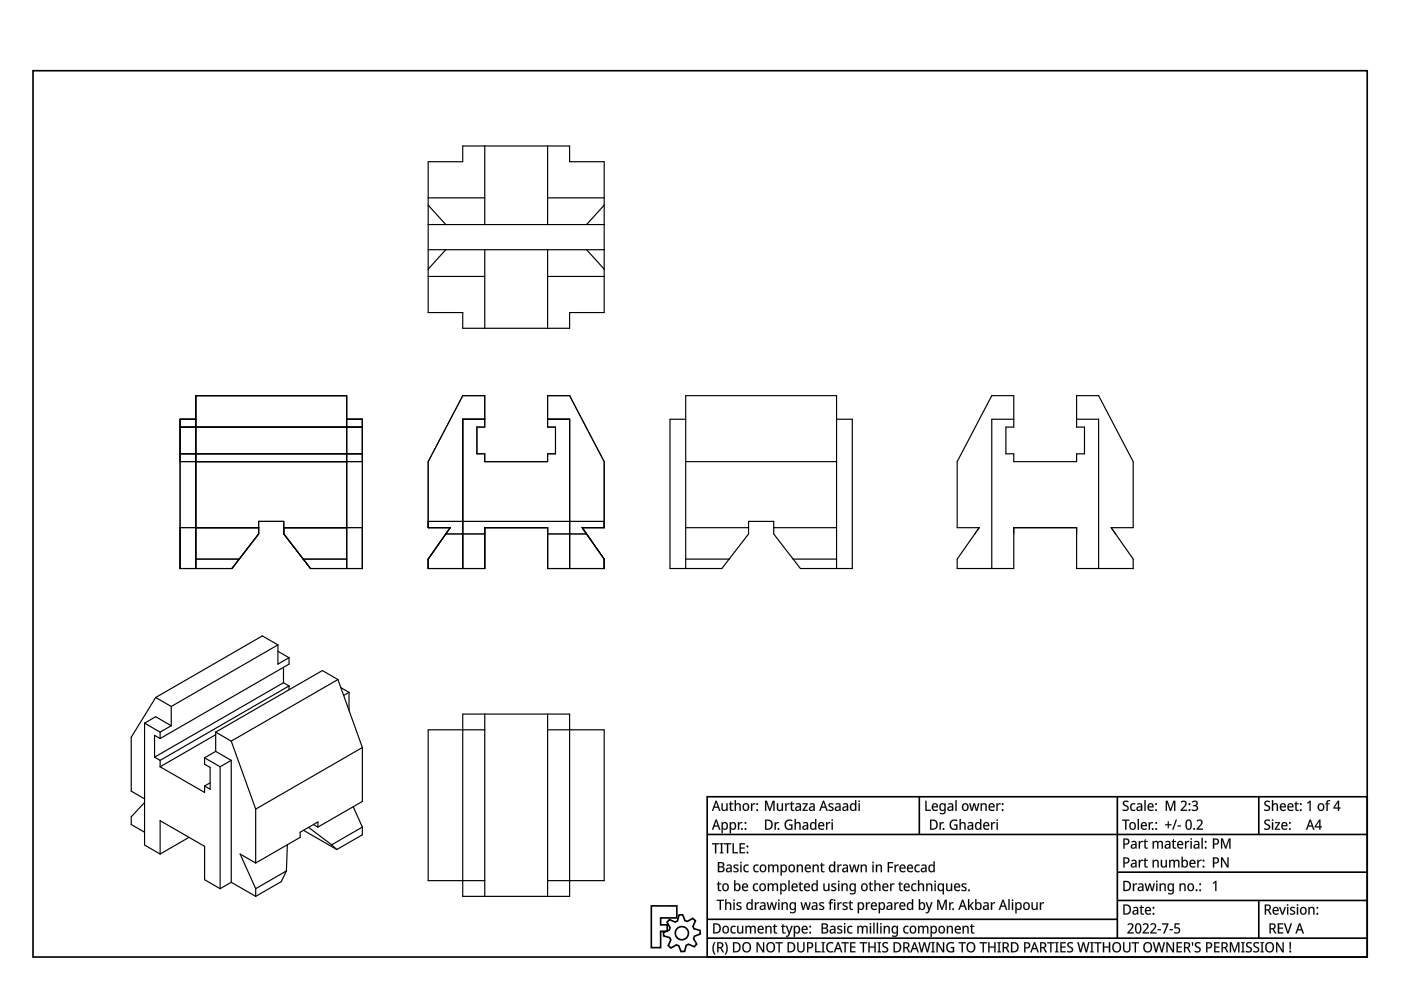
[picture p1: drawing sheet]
<svg xmlns="http://www.w3.org/2000/svg" width="297mm" height="210mm" viewBox="0 0 297 210" stroke-linecap="round" stroke-linejoin="round" font-family="sans-serif">
<g fill="none" stroke="#000" stroke-width=".35">
<path d="M7 15h282.9v187.9h-282.9zM149.9 168.9h140v34h-140zM149.9 176.9h140M194.9 168.9v8M236.9 168.9v30M266.9 168.9v8M138.1 192.1h5.4v2.5h-3.4v1.5h1.4v1.4h-1.4v3.4h-2zM141.9 195l1.2 .5 .5-.2 .4-1.3h.7l.5 1.2 .5 .2 1.2-.7 .5 .5-.5 1.2 .2 .5 1.3 .4 .1 .7-1.3 .5-.1 .5 .6 1.2-.5 .5-1.2-.5-.5 .2-.3 1.3-.8 .1-.5-1.3-.5-.2-1.1 .7-.6-.5 .5-1.2-.2-.5-1.3-.4v-.7l1.2-.5 .2-.5-.7-1.2zM149.9 194.9h87M149.9 198.9h140M236.9 184.9h53M236.9 190.9h53"/>
<path d="M266.9 190.9v8"/>
<circle cx="144.6" cy="197.9" r="1.4"/>
</g>
<g fill="#000">
<path d="M257.1 187.2l.6-.4h.2v2.1h-.3l.1-1.8-.4 .3z"/>
<path d="M151.7 169.8h.3l.8 2.1h-.3l-.3-.6h-.8l-.2 .6h-.3zM151.7 169.8l-.8 2.1h.3l.2-.7h.8l.3 .7h.2l-.7-2.1zM151.8 170.1l-.3 .9h.6zM151.8 170l.4 1h-.7zM153 170.3h.2v1.1a.39 .39 0 0 0 .5 .3 .39 .39 0 0 0 .3-.5v-.9h.3v1.6h-.3v-.2a.57 .57 0 0 1-.7 .3 .57 .57 0 0 1-.3-.6zM153 170.3v1.1a.57 .57 0 0 0 .4 .5 .57 .57 0 0 0 .6-.2v.2h.3v-1.6h-.3v.9a.42 .42 0 0 1-.3 .5 .42 .42 0 0 1-.5-.3v-1.1zM154.9 169.9h.1v.4h.5v.2h-.5v1.1l.5 .1-.1 .2a.49 .49 0 0 1-.7-.4l.1-1h-.3v-.1l.3-.1zM154.9 169.9l-.1 .4-.3 .1v.1h.3v1a.46 .46 0 0 0 .7 .4v-.2h-.3l-.2-.2v-1h.5v-.2h-.5v-.4zM155.8 169.6h.2v.9a.57 .57 0 0 1 .7-.2 .57 .57 0 0 1 .4 .6v1h-.3v-1a.39 .39 0 0 0-.5-.3 .39 .39 0 0 0-.3 .5v.8h-.2zM155.8 169.6v2.3h.2v-.8a.42 .42 0 0 1 .3-.6 .42 .42 0 0 1 .5 .4v1h.3l-.1-1a.57 .57 0 0 0-.4-.6 .57 .57 0 0 0-.6 .3v-1zM157.6 170.5a.78 .78 0 0 1 1.1 .1 .78 .78 0 0 1 0 1 .78 .78 0 0 1-1.1 .1l-.2-.6zM157.6 170.5a.79 .79 0 0 0 0 1.1 .79 .79 0 0 0 1 .1 .79 .79 0 0 0 .1-1.1 .79 .79 0 0 0-1.1-.1zM157.8 170.7a.55 .55 0 0 0-.1 .7 .55 .55 0 0 0 .8 .2 .55 .55 0 0 0 0-.8 .55 .55 0 0 0-.7-.1zM157.8 170.7a.59 .59 0 0 1 .8 .2 .59 .59 0 0 1-.3 .8 .62 .62 0 0 1-.6-.3 .62 .62 0 0 1 .1-.7zM159.2 170.3h.3v.3l.3-.3h.3l-.1 .2a.45 .45 0 0 0-.5 .6v.8h-.3zM159.2 170.3v1.6h.3v-.8a.46 .46 0 0 1 .6-.6v-.2h-.3l-.3 .3-.1-.3zM160.3 170.5a.25 .25 0 0 1 .5 0 .25 .25 0 0 1-.5 0zM160.4 170.5a.18 .18 0 0 0 .3 0 .18 .18 0 0 0-.3 0zM160.3 171.8a.25 .25 0 0 1 .5 0 .25 .25 0 0 1-.5 0zM160.4 171.8a.18 .18 0 0 0 .3 0 .18 .18 0 0 0-.3 0z"/>
<path d="M151.7 173.8h.3l.8 2.1h-.3l-.3-.6h-.8l-.2 .6h-.3zM151.7 173.8l-.8 2.1h.3l.2-.7h.8l.3 .7h.2l-.7-2.1zM151.8 174.1l-.3 .9h.6zM151.8 174l.4 1h-.7zM153 174.3h.2v.2a.59 .59 0 0 1 .7-.2 .59 .59 0 0 1 .4 .6 .7 .7 0 0 1-.1 .9 .7 .7 0 0 1-1-.1l.1 1h-.3zM153 174.3v2.3h.2v-.9a.62 .62 0 0 0 .8 .2 .62 .62 0 0 0 .3-.8 .62 .62 0 0 0-.3-.7 .62 .62 0 0 0-.8 .2v-.3zM153.4 174.7a.58 .58 0 0 0-.2 .7 .58 .58 0 0 0 .7 .2 .63 .63 0 0 0 .1-.6 .63 .63 0 0 0-.5-.4zM153.3 174.6a.59 .59 0 0 1 .8 .3 .59 .59 0 0 1-.2 .8 .61 .61 0 0 1-.7-.3 .61 .61 0 0 1 .1-.8zM154.7 174.3h.2l.1 .2a.59 .59 0 0 1 .6-.2 .59 .59 0 0 1 .5 .6 .7 .7 0 0 1-.2 .9 .7 .7 0 0 1-.9-.1v1h-.3zM154.7 174.3v2.3h.3v-.9a.62 .62 0 0 0 .8 .2 .62 .62 0 0 0 .3-.8 .62 .62 0 0 0-.4-.7 .62 .62 0 0 0-.7 .2l-.1-.3zM155.1 174.7a.58 .58 0 0 0-.1 .7 .58 .58 0 0 0 .6 .2 .63 .63 0 0 0 .2-.6 .63 .63 0 0 0-.6-.4zM155.1 174.6a.59 .59 0 0 1 .7 .3 .59 .59 0 0 1-.2 .8 .61 .61 0 0 1-.6-.3 .61 .61 0 0 1 .1-.8zM156.4 174.3h.3v.3l.3-.3h.4l-.2 .2a.45 .45 0 0 0-.5 .6v.8h-.3zM156.5 174.3v1.6h.2v-.8a.46 .46 0 0 1 .6-.6v-.2h-.3l-.3 .3v-.3zM157.1 175.8a.21 .21 0 0 1 .4 0 .21 .21 0 0 1-.4 0zM157.1 175.8a.2 .2 0 0 0 .4 0 .2 .2 0 0 0-.4 0zM157.9 174.5a.21 .21 0 0 1 .4 0 .21 .21 0 0 1-.4 0zM157.9 174.5a.2 .2 0 0 0 .4 0 .2 .2 0 0 0-.4 0zM157.9 175.8a.21 .21 0 0 1 .4 0 .21 .21 0 0 1-.4 0zM157.9 175.8a.18 .18 0 0 0 .3 0 .18 .18 0 0 0-.3 0z"/>
<path d="M151.7 169.8h.3l.7 2.1h-.2l-.3-.6h-.8l-.2 .6h-.3zM151.8 170.1l-.3 .9h.7zM153 170.3h.2v1.1a.4 .4 0 0 0 .5 .3 .4 .4 0 0 0 .3-.5v-.9h.3v1.6h-.3v-.2a.57 .57 0 0 1-.6 .2 .57 .57 0 0 1-.4-.5zM154.9 169.9h.1v.4h.5v.2h-.5v1l.2 .2h.3a.38 .38 0 0 1-.5 .2 .38 .38 0 0 1-.2-.4v-1h-.3v-.1l.3-.1zM155.8 169.6h.2v.9a.57 .57 0 0 1 .7-.2 .57 .57 0 0 1 .4 .6v1h-.3v-1a.4 .4 0 0 0-.5-.4 .4 .4 0 0 0-.3 .6v.8h-.2zM157.6 170.5a.77 .77 0 0 1 1 .1 .77 .77 0 0 1 .1 1 .77 .77 0 0 1-1.1 .1l-.2-.6zM157.8 170.7a.56 .56 0 0 0-.1 .7 .56 .56 0 0 0 .8 .2 .56 .56 0 0 0 0-.8 .56 .56 0 0 0-.7-.1zM159.2 170.3h.2l.1 .3 .3-.3h.3l-.1 .2a.47 .47 0 0 0-.5 .6v.8h-.3zM160.4 170.5a.2 .2 0 0 1 .4 0 .2 .2 0 0 1-.4 0zM160.4 171.8a.2 .2 0 0 1 .4 0 .2 .2 0 0 1-.4 0z"/>
<path d="M151.7 173.8h.3l.7 2.1h-.2l-.3-.6h-.8l-.2 .6h-.3zM151.8 174.1l-.3 .9h.7zM153 174.3h.2v.2a.63 .63 0 0 1 .8-.1 .63 .63 0 0 1 .3 .7 .64 .64 0 0 1-.3 .8 .64 .64 0 0 1-.8-.2v.9h-.2zM153.3 174.6a.59 .59 0 0 0-.1 .8 .59 .59 0 0 0 .7 .3 .64 .64 0 0 0 .2-.7 .64 .64 0 0 0-.6-.5zM154.7 174.3h.2l.1 .2a.63 .63 0 0 1 .8-.1 .63 .63 0 0 1 .3 .7 .64 .64 0 0 1-.3 .8 .64 .64 0 0 1-.8-.2v.9h-.3zM155.1 174.6a.59 .59 0 0 0-.1 .8 .59 .59 0 0 0 .6 .3 .64 .64 0 0 0 .2-.7 .64 .64 0 0 0-.6-.5zM156.5 174.3h.2v.3l.3-.3h.3l-.1 .2a.47 .47 0 0 0-.5 .6v.8h-.2zM157.1 175.8a.2 .2 0 0 1 .4 0 .2 .2 0 0 1-.4 0zM157.9 174.5a.2 .2 0 0 1 .4 0 .2 .2 0 0 1-.4 0zM157.9 175.8a.2 .2 0 0 1 .4 0 .2 .2 0 0 1-.4 0z"/>
<path d="M162.2 169.8h.4l.6 1.7 .6-1.7h.4v2.1h-.3l.1-1.8-.7 1.8h-.2l-.7-1.9 .1 1.9h-.3zM162.2 169.8v2.1h.3l-.1-1.9 .7 1.9h.2l.7-1.9v1.9h.2v-2.1h-.4l-.6 1.8-.6-1.8zM164.7 170.3h.3v1.1a.39 .39 0 0 0 .5 .3 .39 .39 0 0 0 .2-.5v-.9h.3v1.6h-.2v-.2a.57 .57 0 0 1-.7 .3 .57 .57 0 0 1-.4-.6zM164.7 170.3v1.1a.57 .57 0 0 0 .4 .5 .57 .57 0 0 0 .7-.2v.2h.2v-1.6h-.2v.9a.42 .42 0 0 1-.3 .5 .42 .42 0 0 1-.5-.3v-1.1zM166.5 170.3h.2v.3l.3-.3h.4l-.1 .2a.45 .45 0 0 0-.5 .6v.8h-.3zM166.5 170.3v1.6h.2v-.8a.46 .46 0 0 1 .6-.6l.1-.2h-.3l-.4 .3v-.3zM167.8 169.9h.2l-.1 .4h.5v.2h-.5l.1 1.1 .4 .1-.1 .2a.49 .49 0 0 1-.6-.4v-1h-.2v-.1l.2-.1zM167.8 169.9l-.1 .4-.2 .1v.1h.2v1a.46 .46 0 0 0 .7 .4v-.2h-.3l-.2-.2v-1h.5v-.2h-.5v-.4zM168.7 170.4a.65 .65 0 0 1 .7-.1 .65 .65 0 0 1 .4 .5v1.1h-.2v-.2a.54 .54 0 0 1-.7 .2 .54 .54 0 0 1-.3-.7 .54 .54 0 0 1 .7-.2h.2a.41 .41 0 0 0-.2-.5 .41 .41 0 0 0-.5 .1zM168.7 170.4l.1 .2a.42 .42 0 0 1 .5-.1 .42 .42 0 0 1 .3 .5 .58 .58 0 0 0-.8 .1 .58 .58 0 0 0 .1 .8h.3l.4-.2v.2h.2v-1.1a.61 .61 0 0 0-.4-.5 .61 .61 0 0 0-.6 .1zM169 171.3l-.1 .2a.35 .35 0 0 0 .4 .2 .35 .35 0 0 0 .2-.4l.1-.2zM169 171.2l.6-.1a.4 .4 0 0 1-.2 .6 .4 .4 0 0 1-.6-.2zM170.2 170.3h1.1v.2l-.8 1.2h.8v.2h-1.2l.9-1.4h-.8zM170.2 170.3v.2h.8l-.8 1.4h1.1v-.2h-.9l.8-1.4zM171.6 170.4h.1a.65 .65 0 0 1 .6-.1 .65 .65 0 0 1 .5 .5v1.1h-.3v-.2a.54 .54 0 0 1-.7 .2 .54 .54 0 0 1-.3-.7 .54 .54 0 0 1 .7-.2h.3a.41 .41 0 0 0-.3-.5 .41 .41 0 0 0-.5 .1zM171.7 170.4v.2a.42 .42 0 0 1 .6-.1 .42 .42 0 0 1 .2 .5 .58 .58 0 0 0-.8 .1 .58 .58 0 0 0 .1 .8h.3l.4-.2 .1 .2h.1v-1.1a.61 .61 0 0 0-.4-.5 .61 .61 0 0 0-.6 .1zM171.9 171.3l-.1 .2a.35 .35 0 0 0 .4 .2 .35 .35 0 0 0 .3-.4v-.2zM171.9 171.2l.6-.1a.4 .4 0 0 1-.2 .6 .4 .4 0 0 1-.5-.2zM174.5 169.8h.2l.8 2.1h-.3l-.2-.6h-.8l-.2 .6h-.3zM174.5 169.8l-.8 2.1h.3l.2-.7h.8l.2 .7h.3l-.8-2.1zM174.6 170.1l-.3 .9h.6zM174.6 170l.3 1h-.6zM175.8 170.4l.3-.1a.34 .34 0 0 1 .4-.1 .34 .34 0 0 1 .1 .4h-.1a.32 .32 0 0 0-.3-.1 .32 .32 0 0 0-.2 .3l.1 .1a.6 .6 0 0 1 .6 .8 .6 .6 0 0 1-1 .2v-.3a.42 .42 0 0 0 .4 .2 .42 .42 0 0 0 .3-.4l-.3-.2a.49 .49 0 0 1-.4-.3 .49 .49 0 0 1 .1-.5zM175.8 170.4a.45 .45 0 0 0-.1 .5 .45 .45 0 0 0 .4 .3 .31 .31 0 0 1 .4 .4 .31 .31 0 0 1-.5 .1l-.3-.1v.2a.56 .56 0 0 0 .7 .1 .56 .56 0 0 0 .1-.8l-.2-.1a.31 .31 0 0 1-.4-.4 .31 .31 0 0 1 .5-.1l.2 .1 .1-.2zM177.1 170.4h.1a.65 .65 0 0 1 .6-.1 .65 .65 0 0 1 .4 .5v1.1h-.2v-.2a.54 .54 0 0 1-.7 .2 .54 .54 0 0 1-.3-.7 .54 .54 0 0 1 .7-.2h.3a.41 .41 0 0 0-.3-.5 .41 .41 0 0 0-.5 .1zM177.2 170.4v.2a.42 .42 0 0 1 .6-.1 .42 .42 0 0 1 .2 .5 .58 .58 0 0 0-.8 .1 .58 .58 0 0 0 .1 .8h.3l.4-.2v.2h.2v-1.1a.61 .61 0 0 0-.4-.5 .61 .61 0 0 0-.6 .1zM177.4 171.3l-.1 .2a.35 .35 0 0 0 .4 .2 .35 .35 0 0 0 .3-.4v-.2zM177.4 171.2l.6-.1a.4 .4 0 0 1-.2 .6 .4 .4 0 0 1-.6-.2zM178.7 170.4a.65 .65 0 0 1 .7-.1 .65 .65 0 0 1 .4 .5v1.1h-.2v-.2a.54 .54 0 0 1-.7 .2 .54 .54 0 0 1-.3-.7 .54 .54 0 0 1 .7-.2h.2a.41 .41 0 0 0-.2-.5 .41 .41 0 0 0-.5 .1zM178.7 170.4l.1 .2a.42 .42 0 0 1 .5-.1 .42 .42 0 0 1 .3 .5 .58 .58 0 0 0-.8 .1 .58 .58 0 0 0 .1 .8h.3l.4-.2v.2h.2v-1.1a.61 .61 0 0 0-.4-.5 .61 .61 0 0 0-.6 .1zM179 171.3l-.1 .2a.35 .35 0 0 0 .4 .2 .35 .35 0 0 0 .2-.4l.1-.2zM179 171.2l.6-.1a.4 .4 0 0 1-.2 .6 .4 .4 0 0 1-.6-.2zM180.4 170.5a.56 .56 0 0 1 .9 0v-.9h.3v2.3h-.3v-.2a.57 .57 0 0 1-.6 .3 .57 .57 0 0 1-.4-.4l-.1-.7zM180.4 170.5a.8 .8 0 0 0-.2 1 .8 .8 0 0 0 .9 .4l.2-.2v.2h.2v-2.3h-.2v.9a.56 .56 0 0 0-.9 0zM180.7 170.6a.63 .63 0 0 0-.2 .7 .63 .63 0 0 0 .6 .4 .62 .62 0 0 0 .2-.7 .62 .62 0 0 0-.6-.4zM180.7 170.5a.61 .61 0 0 1 .6 .3 .61 .61 0 0 1 0 .7 .48 .48 0 0 1-.7 .2 .48 .48 0 0 1-.1-.7zM182 169.9a.18 .18 0 0 1 .3 0 .18 .18 0 0 1-.3 0zM182 169.9a.15 .15 0 0 0 .3 0 .15 .15 0 0 0-.3 0zM182 170.3h.3v1.6h-.3zM182 170.3v1.6h.3v-1.6z"/>
<path d="M162.2 169.8h.4l.6 1.7 .6-1.7h.4v2.1h-.2v-1.8l-.7 1.8h-.2l-.7-1.9 .1 1.9h-.3zM164.7 170.3h.3v1.1a.4 .4 0 0 0 .5 .3 .4 .4 0 0 0 .3-.5v-.9h.2v1.6h-.2v-.2a.57 .57 0 0 1-.7 .2 .57 .57 0 0 1-.4-.5zM166.5 170.3h.2v.3l.4-.3h.3l-.1 .2a.47 .47 0 0 0-.6 .6v.8h-.2zM167.8 169.9h.1v.4h.5v.2h-.5v1l.2 .2h.3a.38 .38 0 0 1-.5 .2 .38 .38 0 0 1-.2-.4v-1h-.2v-.1l.2-.1zM168.7 170.4a.63 .63 0 0 1 .7-.1 .63 .63 0 0 1 .4 .5v1.1h-.2v-.2a.54 .54 0 0 1-.7 .2 .54 .54 0 0 1-.3-.7 .54 .54 0 0 1 .7-.2h.3a.41 .41 0 0 0-.3-.5 .41 .41 0 0 0-.5 .1zM169 171.2l-.1 .1a.33 .33 0 0 0 .2 .5 .33 .33 0 0 0 .4-.3l.1-.4zM170.2 170.3h1l-.7 1.4h.8v.2h-1.1l.8-1.4h-.8zM171.7 170.4a.63 .63 0 0 1 .6-.1 .63 .63 0 0 1 .4 .5v1.1h-.1l-.1-.2a.54 .54 0 0 1-.7 .2 .54 .54 0 0 1-.3-.7 .54 .54 0 0 1 .7-.2h.3a.41 .41 0 0 0-.3-.5 .41 .41 0 0 0-.5 .1zM171.9 171.2l-.1 .1a.33 .33 0 0 0 .2 .5 .33 .33 0 0 0 .4-.3l.1-.4zM174.5 169.8h.2l.8 2.1h-.3l-.2-.6h-.8l-.2 .6h-.3zM174.6 170.1l-.3 .9h.6zM175.8 170.4l.4-.1 .5 .1-.2 .2a.31 .31 0 0 0-.4-.2 .31 .31 0 0 0-.1 .5h.1a.58 .58 0 0 1 .6 .8 .58 .58 0 0 1-1 .2v-.3a.4 .4 0 0 0 .5 .2 .4 .4 0 0 0 .2-.4l-.2-.1a.52 .52 0 0 1-.4-.3 .52 .52 0 0 1 0-.6zM177.2 170.4a.63 .63 0 0 1 .6-.1 .63 .63 0 0 1 .4 .5v1.1h-.2v-.2a.54 .54 0 0 1-.7 .2 .54 .54 0 0 1-.3-.7 .54 .54 0 0 1 .7-.2h.3a.41 .41 0 0 0-.3-.5 .41 .41 0 0 0-.5 .1zM177.4 171.2l-.1 .1a.33 .33 0 0 0 .2 .5 .33 .33 0 0 0 .4-.3l.1-.4zM178.7 170.4a.63 .63 0 0 1 .7-.1 .63 .63 0 0 1 .4 .5v1.1h-.2v-.2a.54 .54 0 0 1-.7 .2 .54 .54 0 0 1-.3-.7 .54 .54 0 0 1 .7-.2h.3a.41 .41 0 0 0-.3-.5 .41 .41 0 0 0-.5 .1zM179 171.2l-.1 .1a.33 .33 0 0 0 .2 .5 .33 .33 0 0 0 .4-.3l.1-.4zM180.4 170.5a.59 .59 0 0 1 .9 0v-.9h.2v2.3h-.2v-.2a.63 .63 0 0 1-.8 .2 .63 .63 0 0 1-.3-.8zM180.7 170.6a.64 .64 0 0 0-.2 .7 .64 .64 0 0 0 .6 .4 .73 .73 0 0 0-.2-1.2zM182 169.9a.16 .16 0 0 1 .3 0 .16 .16 0 0 1-.3 0zM182 170.3h.3v1.6h-.3z"/>
<path d="M162.2 173.8h.6a1.07 1.07 0 0 1 1.1 1.1 1.07 1.07 0 0 1-1.1 1h-.6zM162.5 174v1.7a.87 .87 0 0 0 1.1-.8 .87 .87 0 0 0-1.1-.9zM164.2 174.3h.2l.1 .3 .3-.3h.3l-.1 .2a.47 .47 0 0 0-.5 .6v.8h-.3zM164.9 175.8a.2 .2 0 0 1 .4 0 .2 .2 0 0 1-.4 0zM166.7 174a1.29 1.29 0 0 1 1.3-.1l-.1 .2a.86 .86 0 0 0-1.3 .7 .86 .86 0 0 0 1.2 .9v-.7h-.5v-.2h.7v1a1.14 1.14 0 0 1-1.5-.3 1.14 1.14 0 0 1 .2-1.5zM168.5 173.6h.2v.9a.57 .57 0 0 1 .7-.2 .57 .57 0 0 1 .4 .6v1h-.3v-1a.4 .4 0 0 0-.5-.4 .4 .4 0 0 0-.3 .6v.8h-.2zM170.3 174.4a.63 .63 0 0 1 .6-.1 .63 .63 0 0 1 .4 .5v1.1h-.1l-.1-.2a.54 .54 0 0 1-.7 .2 .54 .54 0 0 1-.3-.7 .54 .54 0 0 1 .7-.2h.3a.41 .41 0 0 0-.2-.5 .41 .41 0 0 0-.5 .1zM170.5 175.2l-.1 .1a.33 .33 0 0 0 .3 .5 .33 .33 0 0 0 .4-.3v-.4zM171.9 174.5a.59 .59 0 0 1 .9 0v-.9h.3v2.3h-.2l-.1-.2a.63 .63 0 0 1-.8 .2 .63 .63 0 0 1-.3-.8zM172.2 174.5a.64 .64 0 0 0-.2 .8 .64 .64 0 0 0 .6 .4 .73 .73 0 0 0-.2-1.2zM173.6 174.5a.66 .66 0 0 1 .9-.1 .66 .66 0 0 1 .3 .8h-1.1a.57 .57 0 0 0 .4 .5 .57 .57 0 0 0 .6-.1v.2a.85 .85 0 0 1-1.1-.2 .85 .85 0 0 1 0-1.1zM173.9 174.6l-.2 .4h.8l-.2-.5zM175.1 174.3h.3v.3l.3-.3h.3l-.1 .2a.47 .47 0 0 0-.5 .6v.8h-.3zM176.3 173.9a.16 .16 0 0 1 .3 0 .16 .16 0 0 1-.3 0zM176.3 174.3h.3v1.6h-.3z"/>
<path d="M162.2 173.8h.6a1.09 1.09 0 0 1 1.1 1.1 1.09 1.09 0 0 1-1.1 1h-.6zM162.2 173.8v2.1a1.13 1.13 0 0 0 1.5-.6 1.13 1.13 0 0 0-.7-1.5zM162.5 174v1.7a.85 .85 0 0 0 1-.8 .85 .85 0 0 0-1-.9zM162.5 174a.88 .88 0 0 1 1.1 .8 .88 .88 0 0 1-1.1 .9zM164.2 174.3h.3v.3l.3-.3h.3l-.1 .2a.45 .45 0 0 0-.5 .6v.8h-.3zM164.2 174.3v1.6h.3v-.8a.46 .46 0 0 1 .6-.6v-.2h-.3l-.3 .3-.1-.3zM164.9 175.8a.21 .21 0 0 1 .4 0 .21 .21 0 0 1-.4 0zM164.9 175.8a.2 .2 0 0 0 .4 0 .2 .2 0 0 0-.4 0zM166.7 174a1.26 1.26 0 0 1 1.3-.1l-.1 .2a.84 .84 0 0 0-1.3 .7 .84 .84 0 0 0 1.1 .9l.1-.7h-.5v-.2h.7v1a1.15 1.15 0 0 1-1.5-.2 1.15 1.15 0 0 1 .2-1.6zM166.7 174a1.13 1.13 0 0 0-.2 1.5 1.13 1.13 0 0 0 1.5 .3v-1h-.7v.2h.5v.7a.87 .87 0 0 1-1.2-.9 .87 .87 0 0 1 1.3-.7l.1-.2a1.27 1.27 0 0 0-1.3 .1zM168.5 173.6h.2v.9a.57 .57 0 0 1 .7-.2 .57 .57 0 0 1 .4 .6v1h-.3v-1a.39 .39 0 0 0-.5-.4 .39 .39 0 0 0-.3 .6v.8h-.2zM168.5 173.6v2.3h.2v-.8a.42 .42 0 0 1 .3-.6 .42 .42 0 0 1 .5 .4v1h.3l-.1-1a.57 .57 0 0 0-.4-.6 .57 .57 0 0 0-.6 .3v-1zM170.3 174.4a.65 .65 0 0 1 .6-.1 .65 .65 0 0 1 .5 .5v1.1h-.3v-.2a.54 .54 0 0 1-.7 .2 .54 .54 0 0 1-.3-.7 .54 .54 0 0 1 .7-.2h.3a.41 .41 0 0 0-.3-.5 .41 .41 0 0 0-.5 .1zM170.3 174.4v.2a.42 .42 0 0 1 .6-.1 .42 .42 0 0 1 .2 .5 .58 .58 0 0 0-.8 .1 .58 .58 0 0 0 .1 .8h.4l.3-.2 .1 .2h.1v-1.1a.61 .61 0 0 0-.4-.5 .61 .61 0 0 0-.6 .1zM170.5 175.3l-.1 .2a.35 .35 0 0 0 .4 .2 .35 .35 0 0 0 .3-.4v-.2zM170.5 175.2l.6-.1a.4 .4 0 0 1-.2 .6 .4 .4 0 0 1-.5-.2zM171.9 174.5a.56 .56 0 0 1 .9 0v-.9h.3v2.3h-.3v-.2a.57 .57 0 0 1-.5 .3 .57 .57 0 0 1-.5-.4l-.1-.7zM171.9 174.5a.8 .8 0 0 0-.2 1 .8 .8 0 0 0 .9 .4l.2-.2 .1 .2h.2v-2.3h-.3v.9a.56 .56 0 0 0-.9 0zM172.2 174.6a.63 .63 0 0 0-.2 .7 .63 .63 0 0 0 .6 .4 .62 .62 0 0 0 .2-.7 .62 .62 0 0 0-.6-.4zM172.2 174.5a.61 .61 0 0 1 .6 .3 .61 .61 0 0 1 0 .7 .48 .48 0 0 1-.7 .2 .48 .48 0 0 1-.1-.7zM173.6 174.5a.67 .67 0 0 1 .9-.1 .67 .67 0 0 1 .3 .8h-1.1a.59 .59 0 0 0 .4 .5 .59 .59 0 0 0 .6-.1 .44 .44 0 0 1-.3 .4 .44 .44 0 0 1-.4-.1 .94 .94 0 0 1-.4-1.4zM173.7 174.5a.84 .84 0 0 0-.1 1.1 .84 .84 0 0 0 1.1 .2v-.2a.56 .56 0 0 1-.7 .1 .56 .56 0 0 1-.3-.5h1a.65 .65 0 0 0-.2-.8 .65 .65 0 0 0-.8 .1zM173.9 174.6l-.2 .4h.8l-.2-.5zM173.8 174.6a.38 .38 0 0 1 .5-.1 .38 .38 0 0 1 .2 .5h-.8zM175.1 174.3h.3v.3l.3-.3h.3l-.1 .2a.45 .45 0 0 0-.5 .6v.8h-.3zM175.1 174.3v1.6h.3v-.8a.46 .46 0 0 1 .6-.6v-.2h-.3l-.3 .3v-.3zM176.3 173.9a.18 .18 0 0 1 .3 0 .18 .18 0 0 1-.3 0zM176.3 173.9a.15 .15 0 0 0 .3 0 .15 .15 0 0 0-.3 0zM176.3 174.3h.3v1.6h-.3zM176.3 174.3v1.6h.3v-1.6z"/>
<path d="M196.2 169.8h.3v1.9h.8v.2h-1.1zM196.2 169.8v2.1h1.1v-.2h-.9l.1-1.9zM197.7 170.5a.67 .67 0 0 1 .9-.1 .67 .67 0 0 1 .3 .8h-1.1a.59 .59 0 0 0 .4 .5 .59 .59 0 0 0 .6-.1 .44 .44 0 0 1-.3 .4 .44 .44 0 0 1-.4-.1 .94 .94 0 0 1-.4-1.4zM197.8 170.5a.84 .84 0 0 0-.1 1.1 .84 .84 0 0 0 1.1 .2v-.2a.56 .56 0 0 1-.7 .1 .56 .56 0 0 1-.3-.5h1a.65 .65 0 0 0-.2-.8 .65 .65 0 0 0-.8 .1zM198 170.6l-.2 .4h.8l-.2-.5zM197.9 170.6a.38 .38 0 0 1 .5-.1 .38 .38 0 0 1 .2 .5h-.8zM199.4 170.4l.5-.1 .4 .2v-.2h.2v1.7a.79 .79 0 0 1-1.2 .5v-.2a.57 .57 0 0 0 .7 .1 .57 .57 0 0 0 .2-.7h.1a.69 .69 0 0 1-1 .1 .69 .69 0 0 1-.1-.9zM199.4 170.4a.8 .8 0 0 0-.3 1 .8 .8 0 0 0 1 .4l.1-.1a.59 .59 0 0 1-.2 .7 .59 .59 0 0 1-.7-.1v.2a.99 .99 0 0 0 1.1-.2l.1-2h-.2l-.1 .2a.57 .57 0 0 0-.8-.1zM199.5 170.7a.55 .55 0 0 0-.1 .7 .55 .55 0 0 0 .7 .2 .63 .63 0 0 0 .1-.7 .63 .63 0 0 0-.5-.3zM199.5 170.7a.56 .56 0 0 1 .7 .1 .56 .56 0 0 1 0 .7 .49 .49 0 0 1-.7 .1 .49 .49 0 0 1-.1-.7zM201 170.4a.65 .65 0 0 1 .7-.1 .65 .65 0 0 1 .4 .5v1.1h-.2l-.1-.2a.54 .54 0 0 1-.7 .2 .54 .54 0 0 1-.2-.7 .54 .54 0 0 1 .7-.2h.2a.41 .41 0 0 0-.2-.5 .41 .41 0 0 0-.5 .1zM201 170.4l.1 .2a.42 .42 0 0 1 .5-.1 .42 .42 0 0 1 .2 .5 .58 .58 0 0 0-.7 .1 .58 .58 0 0 0 .1 .8h.3l.4-.2v.2h.2v-1.1a.61 .61 0 0 0-.4-.5 .61 .61 0 0 0-.7 .1zM201.3 171.3l-.2 .2a.35 .35 0 0 0 .5 .2 .35 .35 0 0 0 .2-.4v-.2zM201.2 171.2l.6-.1a.4 .4 0 0 1-.1 .6 .4 .4 0 0 1-.6-.2zM202.6 169.6h.2v2.3h-.2zM202.6 169.6v2.3h.2v-2.3zM204.1 170.5a.78 .78 0 0 1 1.1 .1 .78 .78 0 0 1 0 1 .78 .78 0 0 1-1.1 .1l-.2-.6zM204.1 170.5a.79 .79 0 0 0 0 1.1 .79 .79 0 0 0 1.1 .1 .79 .79 0 0 0 0-1.1 .79 .79 0 0 0-1.1-.1zM204.3 170.7a.55 .55 0 0 0 0 .7 .55 .55 0 0 0 .7 .2 .55 .55 0 0 0 0-.8 .55 .55 0 0 0-.7-.1zM204.3 170.7a.59 .59 0 0 1 .8 .2 .59 .59 0 0 1-.2 .8 .62 .62 0 0 1-.7-.3 .62 .62 0 0 1 .1-.7zM205.5 170.3h.3l.2 1.4 .4-1.4h.3l.4 1.4 .3-1.4h.3l-.5 1.6h-.3l-.3-1.3-.4 1.3h-.3zM205.5 170.3l.4 1.6h.3l.3-1.3 .4 1.3h.3l.4-1.6h-.2l-.3 1.4-.4-1.4h-.3l-.3 1.4-.4-1.4zM207.9 170.3h.2l.1 .2a.57 .57 0 0 1 .6-.2 .57 .57 0 0 1 .4 .6v1h-.3v-1a.39 .39 0 0 0-.5-.3 .39 .39 0 0 0-.2 .5v.8h-.3zM207.9 170.3v1.6h.3v-.8a.42 .42 0 0 1 .2-.6 .42 .42 0 0 1 .6 .4l-.1 1h.3v-1a.57 .57 0 0 0-.4-.6 .57 .57 0 0 0-.7 .3v-.3zM209.8 170.5a.67 .67 0 0 1 .8-.1 .67 .67 0 0 1 .3 .8h-1a.59 .59 0 0 0 .3 .5 .59 .59 0 0 0 .6-.1 .44 .44 0 0 1-.2 .4 .44 .44 0 0 1-.5-.1 .94 .94 0 0 1-.3-1.4zM209.8 170.5a.84 .84 0 0 0-.1 1.1 .84 .84 0 0 0 1.1 .2v-.2a.56 .56 0 0 1-.6 .1 .56 .56 0 0 1-.4-.5h1.1a.65 .65 0 0 0-.3-.8 .65 .65 0 0 0-.8 .1zM210 170.6l-.1 .4h.7l-.2-.5zM210 170.6a.38 .38 0 0 1 .4-.1 .38 .38 0 0 1 .2 .5h-.8zM211.2 170.3h.3v.3l.3-.3h.4l-.2 .2a.45 .45 0 0 0-.5 .6v.8h-.3zM211.3 170.3v1.6h.2v-.8a.46 .46 0 0 1 .6-.6v-.2h-.3l-.3 .3v-.3zM212.4 170.5a.21 .21 0 0 1 .4 0 .21 .21 0 0 1-.4 0zM212.4 170.5a.2 .2 0 0 0 .4 0 .2 .2 0 0 0-.4 0zM212.4 171.8a.21 .21 0 0 1 .4 0 .21 .21 0 0 1-.4 0zM212.4 171.8a.2 .2 0 0 0 .4 0 .2 .2 0 0 0-.4 0z"/>
<path d="M196.2 169.8h.3v1.9h.8v.2h-1.1zM197.7 170.5a.66 .66 0 0 1 .9-.1 .66 .66 0 0 1 .3 .8h-1.1a.57 .57 0 0 0 .4 .5 .57 .57 0 0 0 .6-.1v.3a.85 .85 0 0 1-1.1-.3 .85 .85 0 0 1 0-1.1zM198 170.6l-.2 .4h.8l-.2-.5zM199.4 170.4l.5-.1 .4 .2v-.2h.2v1.7a.75 .75 0 0 1-.4 .6 .75 .75 0 0 1-.8-.1v-.2a.58 .58 0 0 0 .7 .1 .58 .58 0 0 0 .2-.7 .68 .68 0 0 1-.9 .1 .68 .68 0 0 1-.1-.9zM199.5 170.7a.57 .57 0 0 0-.1 .7 .57 .57 0 0 0 .7 .2 .65 .65 0 0 0 .1-.7 .65 .65 0 0 0-.6-.3zM201 170.4a.63 .63 0 0 1 .7-.1 .63 .63 0 0 1 .4 .5v1.1h-.2v-.2a.54 .54 0 0 1-.7 .2 .54 .54 0 0 1-.3-.7 .54 .54 0 0 1 .7-.2h.2a.41 .41 0 0 0-.2-.5 .41 .41 0 0 0-.5 .1zM201.2 171.2v.1a.33 .33 0 0 0 .2 .5 .33 .33 0 0 0 .4-.3v-.4zM202.6 169.6h.2v2.3h-.2zM204.1 170.5a.77 .77 0 0 1 1.1 .1 .77 .77 0 0 1 0 1 .77 .77 0 0 1-1.1 .1l-.2-.6zM204.3 170.7a.56 .56 0 0 0-.1 .7 .56 .56 0 0 0 .8 .2 .56 .56 0 0 0 .1-.8 .56 .56 0 0 0-.8-.1zM205.5 170.3h.2l.3 1.4 .4-1.4h.3l.4 1.4 .3-1.4h.2l-.4 1.6h-.3l-.3-1.3-.4 1.3h-.3zM207.9 170.3h.2l.1 .2a.57 .57 0 0 1 .6-.2 .57 .57 0 0 1 .4 .6v1h-.3v-1a.4 .4 0 0 0-.5-.4 .4 .4 0 0 0-.2 .6v.8h-.3zM209.8 170.5a.66 .66 0 0 1 .8-.1 .66 .66 0 0 1 .3 .8h-1.1a.57 .57 0 0 0 .4 .5 .57 .57 0 0 0 .6-.1v.3a.85 .85 0 0 1-1.1-.3 .85 .85 0 0 1 .1-1.1zM210 170.6l-.1 .4h.7l-.2-.5zM211.3 170.3h.2v.3l.3-.3h.3l-.1 .2a.47 .47 0 0 0-.5 .6v.8h-.2zM212.4 170.5a.2 .2 0 0 1 .4 0 .2 .2 0 0 1-.4 0zM212.4 171.8a.2 .2 0 0 1 .4 0 .2 .2 0 0 1-.4 0z"/>
<path d="M197.2 173.8h.6a1.07 1.07 0 0 1 1 1.1 1.07 1.07 0 0 1-1 1h-.6zM197.5 174v1.7a.87 .87 0 0 0 1-.8 .87 .87 0 0 0-1-.9zM199.2 174.3h.2l.1 .3 .3-.3h.3l-.1 .2a.47 .47 0 0 0-.5 .6v.8h-.3zM199.9 175.8a.2 .2 0 0 1 .4 0 .2 .2 0 0 1-.4 0zM201.7 174a1.29 1.29 0 0 1 1.3-.1l-.1 .2a.86 .86 0 0 0-1.3 .7 .86 .86 0 0 0 1.1 .9v-.7h-.4v-.2h.7v1a1.14 1.14 0 0 1-1.5-.3 1.14 1.14 0 0 1 .2-1.5zM203.5 173.6h.2v.9a.57 .57 0 0 1 .6-.2 .57 .57 0 0 1 .4 .6v1h-.2v-1a.4 .4 0 0 0-.5-.4 .4 .4 0 0 0-.3 .6v.8h-.2zM205.3 174.4a.63 .63 0 0 1 .6-.1 .63 .63 0 0 1 .4 .5v1.1h-.2v-.2a.54 .54 0 0 1-.7 .2 .54 .54 0 0 1-.3-.7 .54 .54 0 0 1 .7-.2h.3a.41 .41 0 0 0-.3-.5 .41 .41 0 0 0-.5 .1zM205.5 175.2l-.1 .1a.33 .33 0 0 0 .2 .5 .33 .33 0 0 0 .4-.3l.1-.4zM206.9 174.5a.59 .59 0 0 1 .9 0v-.9h.3v2.3h-.3v-.2a.63 .63 0 0 1-.8 .2 .63 .63 0 0 1-.3-.8zM207.2 174.5a.64 .64 0 0 0-.2 .8 .64 .64 0 0 0 .6 .4 .73 .73 0 0 0-.2-1.2zM208.6 174.5a.66 .66 0 0 1 .9-.1 .66 .66 0 0 1 .2 .8h-1a.57 .57 0 0 0 .3 .5 .57 .57 0 0 0 .7-.1v.2a.85 .85 0 0 1-1.1-.2 .85 .85 0 0 1 0-1.1zM208.8 174.6l-.1 .4h.8l-.2-.5zM210.1 174.3h.2l.1 .3 .3-.3h.3l-.1 .2a.47 .47 0 0 0-.5 .6v.8h-.3zM211.3 173.9a.16 .16 0 0 1 .3 0 .16 .16 0 0 1-.3 0zM211.3 174.3h.3v1.6h-.3z"/>
<path d="M197.2 173.8h.6a1.09 1.09 0 0 1 1.1 1.1 1.09 1.09 0 0 1-1.1 1h-.6zM197.2 173.8v2.1a1.13 1.13 0 0 0 1.5-.6 1.13 1.13 0 0 0-.7-1.5zM197.5 174v1.7a.85 .85 0 0 0 1-.8 .85 .85 0 0 0-1-.9zM197.4 174a.88 .88 0 0 1 1.2 .8 .88 .88 0 0 1-1.2 .9zM199.2 174.3h.2l.1 .3 .3-.3h.3l-.1 .2a.45 .45 0 0 0-.5 .6v.8h-.3zM199.2 174.3v1.6h.3v-.8a.46 .46 0 0 1 .6-.6v-.2h-.3l-.3 .3-.1-.3zM199.9 175.8a.21 .21 0 0 1 .4 0 .21 .21 0 0 1-.4 0zM199.9 175.8a.18 .18 0 0 0 .3 0 .18 .18 0 0 0-.3 0zM201.7 174a1.26 1.26 0 0 1 1.3-.1l-.1 .2a.84 .84 0 0 0-1.3 .7 .84 .84 0 0 0 1.1 .9v-.7h-.4v-.2h.7v1a1.15 1.15 0 0 1-1.5-.2 1.15 1.15 0 0 1 .2-1.6zM201.7 174a1.13 1.13 0 0 0-.2 1.5 1.13 1.13 0 0 0 1.5 .3v-1h-.7v.2h.5v.7a.87 .87 0 0 1-1.2-.9 .87 .87 0 0 1 1.3-.7l.1-.2a1.27 1.27 0 0 0-1.3 .1zM203.4 173.6h.3v.9a.57 .57 0 0 1 .7-.2 .57 .57 0 0 1 .4 .6v1h-.3v-1a.39 .39 0 0 0-.5-.4 .39 .39 0 0 0-.3 .6v.8h-.3zM203.5 173.6v2.3h.2v-.8a.42 .42 0 0 1 .3-.6 .42 .42 0 0 1 .5 .4v1h.2v-1a.57 .57 0 0 0-.4-.6 .57 .57 0 0 0-.6 .3v-1zM205.2 174.4h.1a.65 .65 0 0 1 .6-.1 .65 .65 0 0 1 .4 .5v1.1h-.2v-.2a.54 .54 0 0 1-.7 .2 .54 .54 0 0 1-.3-.7 .54 .54 0 0 1 .7-.2h.3a.41 .41 0 0 0-.3-.5 .41 .41 0 0 0-.5 .1zM205.3 174.4v.2a.42 .42 0 0 1 .6-.1 .42 .42 0 0 1 .2 .5 .58 .58 0 0 0-.8 .1 .58 .58 0 0 0 .1 .8h.3l.4-.2v.2h.2v-1.1a.61 .61 0 0 0-.4-.5 .61 .61 0 0 0-.6 .1zM205.5 175.3l-.1 .2a.35 .35 0 0 0 .4 .2 .35 .35 0 0 0 .3-.4v-.2zM205.5 175.2l.6-.1a.4 .4 0 0 1-.2 .6 .4 .4 0 0 1-.6-.2zM206.9 174.5a.56 .56 0 0 1 .9 0v-.9h.3v2.3h-.3v-.2a.57 .57 0 0 1-.6 .3 .57 .57 0 0 1-.4-.4l-.1-.7zM206.9 174.5a.8 .8 0 0 0-.2 1 .8 .8 0 0 0 .9 .4l.2-.2v.2h.3v-2.3h-.3v.9a.56 .56 0 0 0-.9 0zM207.2 174.6a.63 .63 0 0 0-.2 .7 .63 .63 0 0 0 .6 .4 .62 .62 0 0 0 .2-.7 .62 .62 0 0 0-.6-.4zM207.2 174.5a.61 .61 0 0 1 .6 .3 .61 .61 0 0 1 0 .7 .48 .48 0 0 1-.7 .2 .48 .48 0 0 1-.1-.7zM208.6 174.5a.67 .67 0 0 1 .9-.1 .67 .67 0 0 1 .2 .8h-1a.59 .59 0 0 0 .4 .5 .59 .59 0 0 0 .6-.1 .44 .44 0 0 1-.3 .4 .44 .44 0 0 1-.4-.1 .94 .94 0 0 1-.4-1.4zM208.6 174.5a.84 .84 0 0 0 0 1.1 .84 .84 0 0 0 1.1 .2v-.2a.56 .56 0 0 1-.7 .1 .56 .56 0 0 1-.3-.5h1a.65 .65 0 0 0-.2-.8 .65 .65 0 0 0-.9 .1zM208.9 174.6l-.2 .4h.8l-.2-.5zM208.8 174.6a.38 .38 0 0 1 .5-.1 .38 .38 0 0 1 .2 .5h-.8zM210.1 174.3h.3v.3l.3-.3h.3l-.1 .2a.45 .45 0 0 0-.5 .6v.8h-.3zM210.1 174.3v1.6h.3v-.8a.46 .46 0 0 1 .6-.6v-.2h-.3l-.3 .3-.1-.3zM211.2 173.9a.2 .2 0 0 1 .4 0 .2 .2 0 0 1-.4 0zM211.3 173.9a.15 .15 0 0 0 .3 0 .15 .15 0 0 0-.3 0zM211.3 174.3h.3v1.6h-.3zM211.3 174.3v1.6h.3v-1.6z"/>
<path d="M238.2 177.8h.5a.69 .69 0 0 1 .7 .8 .69 .69 0 0 1-1 .5v.8h-.2zM238.4 178v.9h.2a.47 .47 0 0 0 .6-.6 .47 .47 0 0 0-.8-.3zM239.9 178.4a.63 .63 0 0 1 .7-.1 .63 .63 0 0 1 .4 .5v1.1h-.2l-.1-.2a.54 .54 0 0 1-.7 .2 .54 .54 0 0 1-.2-.7 .54 .54 0 0 1 .7-.2h.2a.41 .41 0 0 0-.2-.5 .41 .41 0 0 0-.5 .1zM240.1 179.2l-.1 .1a.33 .33 0 0 0 .3 .5 .33 .33 0 0 0 .4-.3v-.4zM241.4 178.3h.3v.3l.3-.3h.3l-.1 .2a.47 .47 0 0 0-.5 .6v.8h-.3zM242.7 177.9h.2v.4h.4v.2h-.4v.9l.1 .3h.3a.38 .38 0 0 1-.4 .2 .38 .38 0 0 1-.3-.4v-1h-.2v-.1l.2-.1zM244.4 178.3h.2v.2a.55 .55 0 0 1 1 .1 .53 .53 0 0 1 .6-.3 .53 .53 0 0 1 .4 .6v1h-.3l-.1-1.4a.4 .4 0 0 0-.5 .1 .4 .4 0 0 0-.1 .4v.9h-.3v-1a.38 .38 0 0 0-.4-.4 .38 .38 0 0 0-.3 .6v.8h-.2zM247.1 178.4a.63 .63 0 0 1 .6-.1 .63 .63 0 0 1 .5 .5v1.1h-.2l-.1-.2a.54 .54 0 0 1-.7 .2 .54 .54 0 0 1-.3-.7 .54 .54 0 0 1 .7-.2h.3a.41 .41 0 0 0-.2-.5 .41 .41 0 0 0-.5 .1zM247.3 179.2l-.1 .1a.33 .33 0 0 0 .3 .5 .33 .33 0 0 0 .4-.3v-.4zM248.7 177.9h.2v.4h.4v.2h-.4v.9l.1 .3h.4a.38 .38 0 0 1-.5 .2 .38 .38 0 0 1-.3-.4v-1h-.2v-.1l.2-.1zM249.8 178.5a.66 .66 0 0 1 .8-.1 .66 .66 0 0 1 .3 .8h-1.1a.57 .57 0 0 0 .4 .5 .57 .57 0 0 0 .6-.1v.2a.85 .85 0 0 1-1.1-.2 .85 .85 0 0 1 .1-1.1zM250 178.6l-.2 .4h.8l-.2-.5zM251.2 178.3h.3v.3l.3-.3h.3l-.1 .2a.47 .47 0 0 0-.5 .6v.8h-.3zM252.4 177.9a.16 .16 0 0 1 .3 0 .16 .16 0 0 1-.3 0zM252.4 178.3h.3v1.6h-.3zM253.2 178.4a.63 .63 0 0 1 .7-.1 .63 .63 0 0 1 .4 .5v1.1h-.2l-.1-.2a.54 .54 0 0 1-.7 .2 .54 .54 0 0 1-.2-.7 .54 .54 0 0 1 .7-.2h.2a.41 .41 0 0 0-.2-.5 .41 .41 0 0 0-.5 .1zM253.4 179.2l-.1 .1a.33 .33 0 0 0 .3 .5 .33 .33 0 0 0 .4-.3v-.4zM254.7 177.6h.3v2.3h-.3zM255.4 178.5a.2 .2 0 0 1 .4 0 .2 .2 0 0 1-.4 0zM255.4 179.8a.2 .2 0 0 1 .4 0 .2 .2 0 0 1-.4 0z"/>
<path d="M238.2 177.8h.5a.7 .7 0 0 1 .8 .8 .7 .7 0 0 1-1.1 .5l.1 .8h-.3zM238.2 177.8v2.1h.2v-.8a.68 .68 0 0 0 1-.5 .68 .68 0 0 0-.7-.8zM238.4 178v.9l.2-.1a.46 .46 0 0 0 .6-.5 .46 .46 0 0 0-.8-.3zM238.4 178a.51 .51 0 0 1 .8 .4 .51 .51 0 0 1-.8 .5zM239.9 178.4a.65 .65 0 0 1 .7-.1 .65 .65 0 0 1 .4 .5v1.1h-.2l-.1-.2a.54 .54 0 0 1-.7 .2 .54 .54 0 0 1-.2-.7 .54 .54 0 0 1 .7-.2h.2a.41 .41 0 0 0-.2-.5 .41 .41 0 0 0-.5 .1zM239.9 178.4l.1 .2a.42 .42 0 0 1 .5-.1 .42 .42 0 0 1 .2 .5 .58 .58 0 0 0-.8 .1 .58 .58 0 0 0 .1 .8h.4l.3-.2 .1 .2h.2v-1.1a.61 .61 0 0 0-.4-.5 .61 .61 0 0 0-.7 .1zM240.1 179.3l-.1 .2a.35 .35 0 0 0 .5 .2 .35 .35 0 0 0 .2-.4v-.2zM240.1 179.2l.6-.1a.4 .4 0 0 1-.2 .6 .4 .4 0 0 1-.5-.2zM241.4 178.3h.3v.3l.3-.3h.3l-.1 .2a.45 .45 0 0 0-.5 .6v.8h-.3zM241.4 178.3v1.6h.3v-.8a.46 .46 0 0 1 .6-.6v-.2h-.3l-.3 .3v-.3zM242.7 177.9h.2v.4h.5v.2h-.5v1.1l.5 .1-.1 .2a.49 .49 0 0 1-.7-.4v-1h-.2v-.1l.2-.1zM242.7 177.9v.4l-.3 .1v.1h.3v1a.46 .46 0 0 0 .6 .4v-.2h-.3l-.1-.3v-.9h.4v-.2h-.4v-.4zM244.4 178.3h.2v.2a.54 .54 0 0 1 1 0 .54 .54 0 0 1 .6-.2 .54 .54 0 0 1 .4 .6v1h-.3v-1.2l-.3-.2a.4 .4 0 0 0-.4 .5v.9h-.3l-.1-1.3a.35 .35 0 0 0-.5 .2v1.1h-.3zM244.4 178.3v1.6h.2v-.8a.39 .39 0 0 1 .3-.6 .39 .39 0 0 1 .5 .4l-.1 1h.3v-.9a.42 .42 0 0 1 .1-.4 .42 .42 0 0 1 .5-.1l.1 .4v1h.3l-.1-1a.54 .54 0 0 0-.3-.6 .54 .54 0 0 0-.7 .3 .54 .54 0 0 0-.9-.1v-.2zM247.1 178.4a.65 .65 0 0 1 .6-.1 .65 .65 0 0 1 .5 .5v1.1h-.2l-.1-.2a.54 .54 0 0 1-.7 .2 .54 .54 0 0 1-.3-.7 .54 .54 0 0 1 .7-.2h.3a.41 .41 0 0 0-.3-.5 .41 .41 0 0 0-.4 .1zM247.1 178.4l.1 .2a.42 .42 0 0 1 .5-.1 .42 .42 0 0 1 .2 .5 .58 .58 0 0 0-.8 .1 .58 .58 0 0 0 .1 .8h.4l.3-.2 .1 .2h.2l-.1-1.1a.61 .61 0 0 0-.4-.5 .61 .61 0 0 0-.6 .1zM247.3 179.3l-.1 .2a.35 .35 0 0 0 .4 .2 .35 .35 0 0 0 .3-.4v-.2zM247.3 179.2l.6-.1a.4 .4 0 0 1-.2 .6 .4 .4 0 0 1-.5-.2zM248.7 177.9h.2v.4h.5v.2h-.5v1.1l.5 .1-.1 .2a.49 .49 0 0 1-.7-.4v-1h-.2v-.1l.2-.1zM248.7 177.9v.4l-.3 .1v.1h.3v1a.46 .46 0 0 0 .6 .4l.1-.2h-.4l-.1-.3v-.9h.4v-.2h-.4v-.4zM249.7 178.5a.67 .67 0 0 1 .9-.1 .67 .67 0 0 1 .3 .8h-1a.59 .59 0 0 0 .3 .5 .59 .59 0 0 0 .6-.1 .44 .44 0 0 1-.2 .4 .44 .44 0 0 1-.5-.1 .94 .94 0 0 1-.4-1.4zM249.8 178.5a.84 .84 0 0 0-.1 1.1 .84 .84 0 0 0 1.1 .2v-.2a.56 .56 0 0 1-.6 .1 .56 .56 0 0 1-.4-.5h1.1a.65 .65 0 0 0-.3-.8 .65 .65 0 0 0-.8 .1zM250 178.6l-.2 .4h.8l-.2-.5zM250 178.6a.38 .38 0 0 1 .4-.1 .38 .38 0 0 1 .2 .5h-.8zM251.2 178.3h.3v.3l.3-.3h.4l-.2 .2a.45 .45 0 0 0-.5 .6v.8h-.3zM251.2 178.3v1.6h.3v-.8a.46 .46 0 0 1 .6-.6v-.2h-.3l-.3 .3v-.3zM252.4 177.9a.18 .18 0 0 1 .3 0 .18 .18 0 0 1-.3 0zM252.4 177.9a.15 .15 0 0 0 .3 0 .15 .15 0 0 0-.3 0zM252.4 178.3h.3v1.6h-.3zM252.4 178.3v1.6h.3v-1.6zM253.2 178.4a.65 .65 0 0 1 .7-.1 .65 .65 0 0 1 .4 .5v1.1h-.2l-.1-.2a.54 .54 0 0 1-.7 .2 .54 .54 0 0 1-.2-.7 .54 .54 0 0 1 .7-.2h.2a.41 .41 0 0 0-.2-.5 .41 .41 0 0 0-.5 .1zM253.2 178.4l.1 .2a.42 .42 0 0 1 .5-.1 .42 .42 0 0 1 .2 .5 .58 .58 0 0 0-.8 .1 .58 .58 0 0 0 .1 .8h.4l.4-.2v.2h.2v-1.1a.61 .61 0 0 0-.4-.5 .61 .61 0 0 0-.7 .1zM253.4 179.3l-.1 .2a.35 .35 0 0 0 .5 .2 .35 .35 0 0 0 .2-.4v-.2zM253.4 179.2l.6-.1a.4 .4 0 0 1-.2 .6 .4 .4 0 0 1-.5-.2zM254.7 177.6h.3v2.3h-.3zM254.7 177.6v2.3h.3v-2.3zM255.4 178.5a.21 .21 0 0 1 .4 0 .21 .21 0 0 1-.4 0zM255.5 178.5a.18 .18 0 0 0 .3 0 .18 .18 0 0 0-.3 0zM255.4 179.8a.21 .21 0 0 1 .4 0 .21 .21 0 0 1-.4 0zM255.5 179.8a.18 .18 0 0 0 .3 0 .18 .18 0 0 0-.3 0z"/>
<path d="M237.9 173.8h1.5v.2h-.6v1.9h-.2v-1.9h-.7zM239.6 174.5a.77 .77 0 0 1 1 .1 .77 .77 0 0 1 0 1 .77 .77 0 0 1-1 .1l-.2-.6zM239.8 174.7a.56 .56 0 0 0-.1 .7 .56 .56 0 0 0 .8 .2 .56 .56 0 0 0 0-.8 .56 .56 0 0 0-.7-.1zM241.2 173.6h.3v2.3h-.3zM242.1 174.5a.66 .66 0 0 1 .8-.1 .66 .66 0 0 1 .3 .8h-1.1a.57 .57 0 0 0 .4 .5 .57 .57 0 0 0 .6-.1v.2a.85 .85 0 0 1-1.1-.2 .85 .85 0 0 1 .1-1.1zM242.3 174.6l-.2 .4h.8l-.2-.5zM243.5 174.3h.3v.3l.3-.3h.3l-.1 .2a.47 .47 0 0 0-.5 .6v.8h-.3zM244.2 175.8a.2 .2 0 0 1 .4 0 .2 .2 0 0 1-.4 0zM245 174.5a.2 .2 0 0 1 .4 0 .2 .2 0 0 1-.4 0zM245 175.8a.2 .2 0 0 1 .4 0 .2 .2 0 0 1-.4 0z"/>
<path d="M237.9 173.8h1.6v.2h-.7v1.9h-.3l.1-1.9h-.7zM237.9 173.8v.2h.7v1.9h.2v-1.9h.6v-.2zM239.6 174.5a.78 .78 0 0 1 1.1 .1 .78 .78 0 0 1 0 1 .78 .78 0 0 1-1.1 .1l-.2-.6zM239.6 174.5a.79 .79 0 0 0 0 1.1 .79 .79 0 0 0 1 .1 .79 .79 0 0 0 .1-1.1 .79 .79 0 0 0-1.1-.1zM239.8 174.7a.55 .55 0 0 0-.1 .7 .55 .55 0 0 0 .7 .2 .55 .55 0 0 0 .1-.8 .55 .55 0 0 0-.7-.1zM239.8 174.7a.59 .59 0 0 1 .8 .2 .59 .59 0 0 1-.3 .8 .62 .62 0 0 1-.6-.3 .62 .62 0 0 1 .1-.7zM241.2 173.6h.3v2.3h-.3zM241.2 173.6v2.3h.3v-2.3zM242 174.5a.67 .67 0 0 1 .9-.1 .67 .67 0 0 1 .3 .8h-1a.59 .59 0 0 0 .3 .5 .59 .59 0 0 0 .6-.1 .44 .44 0 0 1-.2 .4 .44 .44 0 0 1-.5-.1 .94 .94 0 0 1-.4-1.4zM242.1 174.5a.84 .84 0 0 0-.1 1.1 .84 .84 0 0 0 1.1 .2v-.2a.56 .56 0 0 1-.6 .1 .56 .56 0 0 1-.4-.5h1.1a.65 .65 0 0 0-.3-.8 .65 .65 0 0 0-.8 .1zM242.3 174.6l-.2 .4h.8l-.2-.5zM242.3 174.6a.38 .38 0 0 1 .4-.1 .38 .38 0 0 1 .2 .5h-.8zM243.5 174.3h.3v.3l.3-.3h.4l-.2 .2a.45 .45 0 0 0-.5 .6v.8h-.3zM243.5 174.3v1.6h.3v-.8a.46 .46 0 0 1 .6-.6v-.2h-.3l-.3 .3v-.3zM244.2 175.8a.21 .21 0 0 1 .4 0 .21 .21 0 0 1-.4 0zM244.2 175.8a.2 .2 0 0 0 .4 0 .2 .2 0 0 0-.4 0zM245 174.5a.21 .21 0 0 1 .4 0 .21 .21 0 0 1-.4 0zM245 174.5a.18 .18 0 0 0 .3 0 .18 .18 0 0 0-.3 0zM245 175.8a.21 .21 0 0 1 .4 0 .21 .21 0 0 1-.4 0zM245 175.8a.18 .18 0 0 0 .3 0 .18 .18 0 0 0-.3 0z"/>
<path d="M238.2 169.9l.8-.1 .3 .1-.1 .2a.44 .44 0 0 0-.6-.1 .44 .44 0 0 0-.2 .6h.1a.68 .68 0 0 1 .8 .5 .68 .68 0 0 1-.5 .8h-.8v-.3a.54 .54 0 0 0 .7 .2 .54 .54 0 0 0 .3-.6l-.1-.1a.83 .83 0 0 1-.7-1.2zM239.8 170.5l.6-.2 .3 .1-.1 .2a.57 .57 0 0 0-.7 .6 .57 .57 0 0 0 .8 .4v.3a.83 .83 0 0 1-1.1-.3 .83 .83 0 0 1 .2-1.1zM241.1 170.4a.63 .63 0 0 1 .7-.1 .63 .63 0 0 1 .4 .5v1.1h-.2l-.1-.2a.54 .54 0 0 1-.7 .2 .54 .54 0 0 1-.2-.7 .54 .54 0 0 1 .7-.2h.2a.41 .41 0 0 0-.2-.5 .41 .41 0 0 0-.5 .1zM241.3 171.2l-.1 .1a.33 .33 0 0 0 .3 .5 .33 .33 0 0 0 .4-.3v-.4zM242.6 169.6h.3v2.3h-.3zM243.5 170.5a.66 .66 0 0 1 .8-.1 .66 .66 0 0 1 .3 .8h-1a.57 .57 0 0 0 .3 .5 .57 .57 0 0 0 .6-.1v.3a.85 .85 0 0 1-1.1-.3 .85 .85 0 0 1 .1-1.1zM243.7 170.6l-.1 .4h.7l-.2-.5zM244.9 170.5a.2 .2 0 0 1 .4 0 .2 .2 0 0 1-.4 0zM244.9 171.8a.2 .2 0 0 1 .4 0 .2 .2 0 0 1-.4 0z"/>
<path d="M238.2 169.9l.8-.1 .3 .1-.1 .2a.43 .43 0 0 0-.6-.1 .43 .43 0 0 0-.2 .5l.4 .2a.67 .67 0 0 1 .5 .9 .67 .67 0 0 1-1 .3h-.3l.1-.3a.53 .53 0 0 0 .6 .2 .53 .53 0 0 0 .3-.6l-.1-.1a.75 .75 0 0 1-.7-.4 .75 .75 0 0 1 0-.8zM238.3 169.9a.6 .6 0 0 0 .3 1 .45 .45 0 0 1 .4 .6 .45 .45 0 0 1-.7 .2l-.3-.1 .1 .2a.72 .72 0 0 0 .9 .1 .72 .72 0 0 0 .2-.9l-.4-.3a.43 .43 0 0 1-.4-.6 .43 .43 0 0 1 .7-.1l.1 .1 .1-.2-.6-.1zM239.8 170.5l.6-.2 .3 .1-.1 .2a.55 .55 0 0 0-.7 .5 .55 .55 0 0 0 .8 .5 .49 .49 0 0 1-.4 .4 .49 .49 0 0 1-.5-.2 1.13 1.13 0 0 1 0-1.3zM239.8 170.5a.82 .82 0 0 0-.1 1.1 .82 .82 0 0 0 1 .3v-.3a.52 .52 0 0 1-.6 .1 .52 .52 0 0 1-.2-.6l.2-.5h.5l.1-.2-.6-.1zM241.1 170.4a.65 .65 0 0 1 .7-.1 .65 .65 0 0 1 .4 .5v1.1h-.2l-.1-.2a.54 .54 0 0 1-.7 .2 .54 .54 0 0 1-.2-.7 .54 .54 0 0 1 .7-.2h.2a.41 .41 0 0 0-.2-.5 .41 .41 0 0 0-.5 .1zM241.1 170.4l.1 .2a.42 .42 0 0 1 .5-.1 .42 .42 0 0 1 .2 .5 .58 .58 0 0 0-.8 .1 .58 .58 0 0 0 .1 .8h.4l.3-.2 .1 .2h.2v-1.1a.61 .61 0 0 0-.4-.5 .61 .61 0 0 0-.7 .1zM241.3 171.3l-.1 .2a.35 .35 0 0 0 .5 .2 .35 .35 0 0 0 .2-.4v-.2zM241.3 171.2l.6-.1a.4 .4 0 0 1-.2 .6 .4 .4 0 0 1-.5-.2zM242.6 169.6h.3v2.3h-.3zM242.6 169.6v2.3h.3v-2.3zM243.5 170.5a.67 .67 0 0 1 .8-.1 .67 .67 0 0 1 .3 .8h-1a.59 .59 0 0 0 .3 .5 .59 .59 0 0 0 .6-.1 .44 .44 0 0 1-.2 .4 .44 .44 0 0 1-.5-.1 .94 .94 0 0 1-.3-1.4zM243.5 170.5a.84 .84 0 0 0-.1 1.1 .84 .84 0 0 0 1.1 .2v-.2a.56 .56 0 0 1-.6 .1 .56 .56 0 0 1-.3-.5h1a.65 .65 0 0 0-.3-.8 .65 .65 0 0 0-.8 .1zM243.7 170.6l-.1 .4h.7l-.2-.5zM243.7 170.6a.38 .38 0 0 1 .4-.1 .38 .38 0 0 1 .2 .5h-.8zM244.9 170.5a.21 .21 0 0 1 .4 0 .21 .21 0 0 1-.4 0zM244.9 170.5a.2 .2 0 0 0 .4 0 .2 .2 0 0 0-.4 0zM244.9 171.8a.21 .21 0 0 1 .4 0 .21 .21 0 0 1-.4 0zM244.9 171.8a.2 .2 0 0 0 .4 0 .2 .2 0 0 0-.4 0z"/>
<path d="M247.6 174.1h.2v.7h.6v.2h-.6v.6h-.2v-.6h-.6v-.2h.6zM249.3 173.8h.2l-.7 2.1h-.3zM249.7 175h.7v.2h-.7zM251.6 173.9a.75 .75 0 0 1 .9 .1 .75 .75 0 0 1 .2 .9 .72 .72 0 0 1-.3 .9 .72 .72 0 0 1-.9-.1 1.87 1.87 0 0 1 .1-1.8zM251.8 174a1.66 1.66 0 0 0 0 1.7 .57 .57 0 0 0 .6-.3 .57 .57 0 0 0 0-.5v-.5a.37 .37 0 0 0-.6-.4zM253 175.8a.2 .2 0 0 1 .4 0 .2 .2 0 0 1-.4 0zM253.7 174a.71 .71 0 0 1 1.2 0 .71 .71 0 0 1-.3 1.1l-.6 .6h1v.2h-1.3v-.2l.5-.6a.63 .63 0 0 0 .5-.5 .63 .63 0 0 0-.4-.6l-.4 .2z"/>
<path d="M247.6 174.1h.2v.7l.6-.1v.3h-.6v.6h-.2v-.6h-.6v-.3l.6 .1zM247.6 174.1v.7h-.6v.2h.6v.6h.2v-.6h.6v-.2h-.6v-.7zM249.3 173.8h.3l-.8 2.1h-.3zM249.3 173.8l-.8 2.1h.3l.7-2.1zM249.7 175h.7v.3h-.7zM249.7 175v.2h.7v-.2zM251.6 173.9a.77 .77 0 0 1 .9 .1 .77 .77 0 0 1 .2 .9 .74 .74 0 0 1-.3 .9 .74 .74 0 0 1-.9-.1 1.88 1.88 0 0 1 .1-1.8zM251.6 173.9a1.61 1.61 0 0 0 .2 2 .79 .79 0 0 0 .9-1 .74 .74 0 0 0-.2-.9 .74 .74 0 0 0-.9-.1zM251.8 174a1.66 1.66 0 0 0 0 1.7 .55 .55 0 0 0 .6-.3 .55 .55 0 0 0 0-.5v-.5a.36 .36 0 0 0-.6-.4zM251.8 174.1l.2-.1a1.15 1.15 0 0 1 0 1.7 1.26 1.26 0 0 1-.2-1.6zM253 175.8a.21 .21 0 0 1 .4 0 .21 .21 0 0 1-.4 0zM253 175.8a.2 .2 0 0 0 .4 0 .2 .2 0 0 0-.4 0zM253.7 174a.73 .73 0 0 1 1.2 0 .73 .73 0 0 1-.3 1.1l-.6 .6h1.1v.2h-1.4v-.2l.5-.6a.62 .62 0 0 0 .5-.5 .62 .62 0 0 0-.4-.6l-.4 .2zM253.7 174l.2 .2a.48 .48 0 0 1 .7-.1 .48 .48 0 0 1-.1 .8l-.8 .8v.2h1.3v-.2h-1l.4-.5a.8 .8 0 0 0 .5-.7 .8 .8 0 0 0-.4-.7z"/>
<path d="M247.2 169.8h.4l.6 1.7 .6-1.7h.4v2.1h-.3v-1.8l-.6 1.8h-.3l-.6-1.9v1.9h-.2zM247.2 169.8v2.1h.2v-1.9l.7 1.9h.2l.7-1.9-.1 1.9h.3v-2.1h-.4l-.6 1.8-.6-1.8zM250.3 170a.73 .73 0 0 1 1.2 0 .73 .73 0 0 1-.3 1.1l-.5 .6h1v.2h-1.4v-.2l.5-.6a.62 .62 0 0 0 .5-.5 .62 .62 0 0 0-.3-.6l-.5 .2zM250.4 170l.1 .2a.48 .48 0 0 1 .8-.1 .48 .48 0 0 1-.2 .8l-.8 .8v.2h1.4v-.2h-1.1l.5-.5a.8 .8 0 0 0 .5-.7 .8 .8 0 0 0-.5-.7zM252 170.5a.21 .21 0 0 1 .4 0 .21 .21 0 0 1-.4 0zM252 170.5a.2 .2 0 0 0 .4 0 .2 .2 0 0 0-.4 0zM252 171.8a.21 .21 0 0 1 .4 0 .21 .21 0 0 1-.4 0zM252 171.8a.2 .2 0 0 0 .4 0 .2 .2 0 0 0-.4 0zM252.7 170a.65 .65 0 0 1 .9-.2 .65 .65 0 0 1 .1 .9l-.2 .1a.56 .56 0 0 1 .6 .5 .56 .56 0 0 1-.4 .6l-.2 .1a.5 .5 0 0 1-.5 0 .5 .5 0 0 1-.3-.4 .6 .6 0 0 0 .6 .1 .6 .6 0 0 0 .4-.6l-.7-.2v-.2a.42 .42 0 0 0 .6-.1 .42 .42 0 0 0-.1-.6l-.7 .2zM252.7 170l.1 .2a.45 .45 0 0 1 .7-.3 .45 .45 0 0 1 .1 .7 .45 .45 0 0 1-.6 .1v.2a.48 .48 0 0 1 .6 .1 .48 .48 0 0 1 0 .6l-.4 .1-.5-.1v.2a.71 .71 0 0 0 1 .1 .71 .71 0 0 0 0-1l-.2-.1a.58 .58 0 0 0 .4-.8 .58 .58 0 0 0-.9-.2z"/>
<path d="M247.2 169.8h.4l.6 1.7 .6-1.7h.4v2.1h-.3v-1.8l-.6 1.8h-.2l-.7-1.9v1.9h-.2zM250.4 170a.71 .71 0 0 1 1.1 0 .71 .71 0 0 1-.3 1.1l-.5 .6h1v.2h-1.4v-.2l.6-.6a.63 .63 0 0 0 .4-.5 .63 .63 0 0 0-.3-.6l-.5 .2zM252 170.5a.2 .2 0 0 1 .4 0 .2 .2 0 0 1-.4 0zM252 171.8a.2 .2 0 0 1 .4 0 .2 .2 0 0 1-.4 0zM252.7 170a.64 .64 0 0 1 .9-.2 .64 .64 0 0 1 .1 .9l-.2 .1a.62 .62 0 0 1 .5 .8 .62 .62 0 0 1-.9 .3l-.4-.1v-.2a.54 .54 0 0 0 .7 .1 .54 .54 0 0 0 .2-.7l-.6-.1v-.2h.4a.4 .4 0 0 0 .2-.6 .4 .4 0 0 0-.7 0l-.1 .1z"/>
<path d="M257.2 177.8h.5a.69 .69 0 0 1 .7 .8 .69 .69 0 0 1-1 .5v.8h-.2zM257.4 178v.9h.2a.47 .47 0 0 0 .6-.6 .47 .47 0 0 0-.8-.3zM258.9 177.8h.4l.6 1.7 .6-1.7h.4v2.1h-.3l.1-1.9-.7 1.9h-.2l-.7-1.9v1.9h-.2z"/>
<path d="M257.1 177.8h.6a.7 .7 0 0 1 .8 .8 .7 .7 0 0 1-1.1 .5v.8h-.3zM257.2 177.8v2.1h.2v-.8a.68 .68 0 0 0 1-.5 .68 .68 0 0 0-.7-.8zM257.4 178v.9l.2-.1a.46 .46 0 0 0 .6-.5 .46 .46 0 0 0-.8-.3zM257.4 178a.51 .51 0 0 1 .8 .4 .51 .51 0 0 1-.8 .5zM258.9 177.8h.4l.6 1.7 .6-1.7h.4v2.1h-.3l.1-1.9-.7 1.9h-.2l-.7-1.9v1.9h-.2zM258.9 177.8v2.1h.2v-1.9l.7 1.9h.2l.7-1.9-.1 1.9h.3v-2.1h-.4l-.6 1.8-.6-1.8z"/>
<path d="M268.2 169.9l.8-.1 .3 .1-.1 .2a.44 .44 0 0 0-.6-.1 .44 .44 0 0 0-.2 .6h.1a.68 .68 0 0 1 .8 .5 .68 .68 0 0 1-.5 .8h-.8v-.3a.54 .54 0 0 0 .7 .2 .54 .54 0 0 0 .3-.6l-.1-.1a.83 .83 0 0 1-.7-1.2zM269.7 169.6h.2v.9a.57 .57 0 0 1 .7-.2 .57 .57 0 0 1 .4 .6v1h-.3v-1a.4 .4 0 0 0-.5-.4 .4 .4 0 0 0-.3 .6v.8h-.2zM271.5 170.5a.66 .66 0 0 1 .9-.1 .66 .66 0 0 1 .2 .8h-1a.57 .57 0 0 0 .3 .5 .57 .57 0 0 0 .7-.1v.3a.85 .85 0 0 1-1.1-.3 .85 .85 0 0 1 0-1.1zM271.7 170.6l-.1 .4h.8l-.2-.5zM273.1 170.5a.66 .66 0 0 1 .9-.1 .66 .66 0 0 1 .2 .8h-1a.57 .57 0 0 0 .3 .5 .57 .57 0 0 0 .7-.1v.3a.85 .85 0 0 1-1.2-.3 .85 .85 0 0 1 .1-1.1zM273.3 170.6l-.1 .4h.8l-.2-.5zM274.7 169.9h.2v.4h.4v.2h-.4v1l.1 .2h.3a.38 .38 0 0 1-.4 .2 .38 .38 0 0 1-.3-.4v-1h-.2v-.1l.2-.1zM275.6 170.5a.2 .2 0 0 1 .4 0 .2 .2 0 0 1-.4 0zM275.6 171.8a.2 .2 0 0 1 .4 0 .2 .2 0 0 1-.4 0z"/>
<path d="M268.2 173.9l.8-.1 .3 .1-.1 .2a.44 .44 0 0 0-.6-.1 .44 .44 0 0 0-.2 .5l.1 .1a.68 .68 0 0 1 .8 .5 .68 .68 0 0 1-.5 .8h-.8v-.3a.54 .54 0 0 0 .7 .2 .54 .54 0 0 0 .3-.6l-.1-.1a.83 .83 0 0 1-.7-1.2zM269.6 173.9a.2 .2 0 0 1 .4 0 .2 .2 0 0 1-.4 0zM269.7 174.3h.2v1.6h-.2zM270.3 174.3h1.1l-.8 1.4h.8v.2h-1.1l.8-1.4h-.8zM271.8 174.5a.66 .66 0 0 1 .9-.1 .66 .66 0 0 1 .3 .8h-1.1a.57 .57 0 0 0 .4 .5 .57 .57 0 0 0 .6-.1v.2a.85 .85 0 0 1-1.1-.2 .85 .85 0 0 1 0-1.1zM272.1 174.6l-.2 .4h.8l-.2-.5zM273.3 174.5a.2 .2 0 0 1 .4 0 .2 .2 0 0 1-.4 0zM273.3 175.8a.2 .2 0 0 1 .4 0 .2 .2 0 0 1-.4 0z"/>
<path d="M268.2 169.9l.8-.1 .3 .1-.1 .2a.43 .43 0 0 0-.6-.1 .43 .43 0 0 0-.2 .5l.4 .2a.67 .67 0 0 1 .5 .9 .67 .67 0 0 1-1 .3h-.3v-.3a.53 .53 0 0 0 .7 .2 .53 .53 0 0 0 .3-.6l-.2-.1a.75 .75 0 0 1-.6-.4 .75 .75 0 0 1 0-.8zM268.2 169.9a.6 .6 0 0 0 .4 1 .45 .45 0 0 1 .4 .6 .45 .45 0 0 1-.7 .2l-.3-.1v.2a.72 .72 0 0 0 1 .1 .72 .72 0 0 0 .2-.9l-.4-.3a.43 .43 0 0 1-.5-.6 .43 .43 0 0 1 .8-.1l.1 .1 .1-.2-.6-.1zM269.7 169.6h.2v.9a.57 .57 0 0 1 .7-.2 .57 .57 0 0 1 .4 .6v1h-.3v-1a.39 .39 0 0 0-.5-.3 .39 .39 0 0 0-.3 .5v.8h-.2zM269.7 169.6v2.3h.2v-.8a.42 .42 0 0 1 .3-.6 .42 .42 0 0 1 .5 .4v1h.3l-.1-1a.57 .57 0 0 0-.4-.6 .57 .57 0 0 0-.6 .3v-1zM271.5 170.5a.67 .67 0 0 1 .9-.1 .67 .67 0 0 1 .2 .8h-1a.59 .59 0 0 0 .4 .5 .59 .59 0 0 0 .6-.1 .44 .44 0 0 1-.3 .4 .44 .44 0 0 1-.4-.1 .94 .94 0 0 1-.4-1.4zM271.5 170.5a.84 .84 0 0 0 0 1.1 .84 .84 0 0 0 1.1 .2v-.2a.56 .56 0 0 1-.7 .1 .56 .56 0 0 1-.3-.5h1a.65 .65 0 0 0-.2-.8 .65 .65 0 0 0-.9 .1zM271.7 170.6l-.1 .4h.8l-.2-.5zM271.7 170.6a.38 .38 0 0 1 .5-.1 .38 .38 0 0 1 .2 .5h-.8zM273.1 170.5a.67 .67 0 0 1 .9-.1 .67 .67 0 0 1 .2 .8h-1a.59 .59 0 0 0 .4 .5 .59 .59 0 0 0 .6-.1 .44 .44 0 0 1-.3 .4 .44 .44 0 0 1-.4-.1 .94 .94 0 0 1-.4-1.4zM273.1 170.5a.84 .84 0 0 0 0 1.1 .84 .84 0 0 0 1.1 .2v-.2a.56 .56 0 0 1-.7 .1 .56 .56 0 0 1-.3-.5h1a.65 .65 0 0 0-.3-.8 .65 .65 0 0 0-.8 .1zM273.3 170.6l-.1 .4h.8l-.2-.5zM273.3 170.6a.38 .38 0 0 1 .5-.1 .38 .38 0 0 1 .2 .5h-.8zM274.7 169.9h.2v.4h.5v.2h-.5v1.1l.5 .1-.1 .2a.49 .49 0 0 1-.7-.4v-1h-.2v-.1l.2-.1zM274.7 169.9v.4l-.3 .1v.1h.3v1a.46 .46 0 0 0 .6 .4v-.2h-.3l-.1-.2v-1h.4v-.2h-.4v-.4zM275.6 170.5a.21 .21 0 0 1 .4 0 .21 .21 0 0 1-.4 0zM275.6 170.5a.2 .2 0 0 0 .4 0 .2 .2 0 0 0-.4 0zM275.6 171.8a.21 .21 0 0 1 .4 0 .21 .21 0 0 1-.4 0zM275.6 171.8a.2 .2 0 0 0 .4 0 .2 .2 0 0 0-.4 0z"/>
<path d="M268.2 173.9l.8-.1 .3 .1-.1 .2a.43 .43 0 0 0-.6-.1 .43 .43 0 0 0-.2 .5l.4 .2a.67 .67 0 0 1 .5 .9 .67 .67 0 0 1-1 .3h-.3v-.3a.53 .53 0 0 0 .7 .2 .53 .53 0 0 0 .3-.6l-.2-.1a.75 .75 0 0 1-.6-.4 .75 .75 0 0 1 0-.8zM268.2 173.9a.6 .6 0 0 0 .4 1 .45 .45 0 0 1 .4 .6 .45 .45 0 0 1-.7 .2l-.3-.1v.2a.72 .72 0 0 0 1 .1 .72 .72 0 0 0 .2-.9l-.4-.3a.43 .43 0 0 1-.5-.6 .43 .43 0 0 1 .8-.1l.1 .1 .1-.2-.6-.1zM269.6 173.9a.2 .2 0 0 1 .4 0 .2 .2 0 0 1-.4 0zM269.7 173.9a.15 .15 0 0 0 .3 0 .15 .15 0 0 0-.3 0zM269.7 174.3h.3v1.6h-.3zM269.7 174.3v1.6h.2v-1.6zM270.3 174.3h1.1v.2l-.8 1.2h.8v.2h-1.1l.8-1.4h-.8zM270.3 174.3v.2h.8l-.8 1.4h1.1v-.2h-.8l.8-1.4zM271.8 174.5a.67 .67 0 0 1 .9-.1 .67 .67 0 0 1 .3 .8h-1.1a.59 .59 0 0 0 .4 .5 .59 .59 0 0 0 .6-.1 .44 .44 0 0 1-.3 .4 .44 .44 0 0 1-.4-.1 .94 .94 0 0 1-.4-1.4zM271.9 174.5a.84 .84 0 0 0-.1 1.1 .84 .84 0 0 0 1.1 .2v-.2a.56 .56 0 0 1-.7 .1 .56 .56 0 0 1-.3-.5h1a.65 .65 0 0 0-.2-.8 .65 .65 0 0 0-.8 .1zM272.1 174.6l-.2 .4h.8l-.2-.5zM272 174.6a.38 .38 0 0 1 .5-.1 .38 .38 0 0 1 .2 .5h-.8zM273.3 174.5a.21 .21 0 0 1 .4 0 .21 .21 0 0 1-.4 0zM273.3 174.5a.2 .2 0 0 0 .4 0 .2 .2 0 0 0-.4 0zM273.3 175.8a.21 .21 0 0 1 .4 0 .21 .21 0 0 1-.4 0zM273.3 175.8a.2 .2 0 0 0 .4 0 .2 .2 0 0 0-.4 0z"/>
<path d="M277.1 170.2l.6-.4h.2v2.1h-.3l.1-1.8-.4 .3zM279.6 170.5a.77 .77 0 0 1 1 .1 .77 .77 0 0 1 0 1 .77 .77 0 0 1-1 .1l-.2-.6zM279.7 170.7a.56 .56 0 0 0 0 .7 .56 .56 0 0 0 .7 .2 .56 .56 0 0 0 .1-.8 .56 .56 0 0 0-.8-.1zM281.4 169.8l.5-.2 .1 .1v.2a.33 .33 0 0 0-.4 0 .33 .33 0 0 0-.1 .4h.4v.2h-.4v1.4h-.3v-1.4h-.2v-.1l.2-.1zM283.6 169.8h.3v1.4h.3v.2h-.3v.5h-.2v-.5h-1v-.2zM283.7 170.1l-.7 1.1h.7z"/>
<path d="M277.1 170.2l.6-.4h.2v2.1h-.3l.1-1.8-.4 .3zM277.1 170.2l.2 .2 .4-.4-.1 1.9h.3v-2.1h-.2zM279.6 170.5a.78 .78 0 0 1 1 .1 .78 .78 0 0 1 0 1 .78 .78 0 0 1-1 .1l-.2-.6zM279.6 170.5a.79 .79 0 0 0-.1 1.1 .79 .79 0 0 0 1.1 .1 .79 .79 0 0 0 .1-1.1 .79 .79 0 0 0-1.1-.1zM279.8 170.7a.55 .55 0 0 0-.1 .7 .55 .55 0 0 0 .7 .2 .55 .55 0 0 0 .1-.8 .55 .55 0 0 0-.7-.1zM279.7 170.7a.59 .59 0 0 1 .9 .2 .59 .59 0 0 1-.3 .8 .62 .62 0 0 1-.7-.3 .62 .62 0 0 1 .1-.7zM281.4 169.8l.6-.1v.2a.31 .31 0 0 0-.4 0 .31 .31 0 0 0-.1 .4h.4v.2h-.4v1.4h-.3v-1.4h-.2v-.1l.2-.1zM281.4 169.8l-.1 .5-.3 .1v.1h.3l-.1 1.4h.3v-1.4h.4v-.2h-.4a.33 .33 0 0 1 0-.4 .33 .33 0 0 1 .5 0v-.2zM283.6 169.8h.3v1.4h.3v.3l-.3-.1v.5h-.3l.1-.5-1 .1v-.3zM283.6 169.8l-.9 1.4v.2h1v.5h.2v-.5h.3v-.2h-.3v-1.4zM283.7 170.1l-.7 1.1h.7zM283.6 170l.1 1.2h-.8z"/>
<path d="M277.7 173.8h.2l.8 2.1h-.3l-.2-.6h-.8l-.2 .6h-.3zM277.7 173.8l-.8 2.1h.3l.2-.7h.8l.2 .7h.3l-.8-2.1zM277.8 174.1l-.3 .9h.6zM277.8 174l.3 1h-.6zM279.7 173.8h.3v1.4h.3v.3l-.3-.1v.5h-.3v-.5l-1 .1v-.3zM279.7 173.8l-.9 1.4v.2h.9v.5h.3l-.1-.5h.4v-.2h-.4l.1-1.4zM279.7 174.1l-.7 1.1h.7zM279.7 174v1.2h-.7z"/>
<path d="M277.7 173.8h.2l.8 2.1h-.3l-.2-.6h-.8l-.2 .6h-.3zM277.8 174.1l-.3 .9h.6zM279.7 173.8h.3v1.4h.3v.2h-.3v.5h-.3v-.5h-.9v-.2zM279.7 174.1l-.7 1.1h.7z"/>
<path d="M151 178.8h1.5v.2h-.6v1.9h-.3v-1.9h-.6zM152.6 178.8h.8v.1l-.3 .1v1.7l.3 .1v.1h-.8v-.1l.3-.1v-1.7l-.3-.1zM153.5 178.8h1.5v.2h-.6v1.9h-.3v-1.9h-.6zM155.3 178.8h.3v1.9h.9v.2h-1.2zM156.8 178.8h1.1v.2h-.8v.7h.8v.2h-.8v.8h.8v.2h-1.1zM158.3 179.5a.2 .2 0 0 1 .4 0 .2 .2 0 0 1-.4 0zM158.3 180.8a.2 .2 0 0 1 .4 0 .2 .2 0 0 1-.4 0z"/>
<path d="M151 178.8h1.5v.2h-.6v1.9h-.3v-1.9h-.6zM151 178.8v.2h.6v1.9h.3l-.1-1.9h.7v-.2zM152.6 178.8h.8v.1l-.3 .1v1.7l.3 .1v.1h-.8v-.1l.3-.1v-1.7l-.3-.1zM152.6 178.8v.1l.3 .1v1.7l-.3 .1v.1h.8v-.1l-.3-.1v-1.7l.3-.1v-.1zM153.5 178.8h1.5v.2h-.6v1.9h-.3v-1.9h-.6zM153.5 178.8v.2h.6v1.9h.3v-1.9h.6v-.2zM155.3 178.8h.3v1.9h.9v.2h-1.2zM155.3 178.8v2.1h1.2v-.2h-.9v-1.9zM156.8 178.8h1.1v.2h-.8v.7h.8v.2h-.8v.8h.8v.2h-1.1zM156.8 178.8v2.1h1.1v-.2h-.8v-.8h.8v-.2h-.8v-.7h.8v-.2zM158.3 179.5a.21 .21 0 0 1 .4 0 .21 .21 0 0 1-.4 0zM158.3 179.5a.2 .2 0 0 0 .4 0 .2 .2 0 0 0-.4 0zM158.3 180.8a.21 .21 0 0 1 .4 0 .21 .21 0 0 1-.4 0zM158.3 180.8a.2 .2 0 0 0 .4 0 .2 .2 0 0 0-.4 0z"/>
<path d="M152.3 186.9h.2v.4h.4v.2h-.4v.9l.1 .3h.3a.38 .38 0 0 1-.5 .2 .38 .38 0 0 1-.2-.4v-1h-.2v-.1l.2-.1zM153.3 187.5a.77 .77 0 0 1 1 .1 .77 .77 0 0 1 0 1 .77 .77 0 0 1-1 .1l-.2-.6zM153.5 187.7a.56 .56 0 0 0-.1 .7 .56 .56 0 0 0 .8 .2 .56 .56 0 0 0 0-.8 .56 .56 0 0 0-.7-.1zM155.6 186.6h.3v.9a.63 .63 0 0 1 .8-.1 .63 .63 0 0 1 .3 .7 .64 .64 0 0 1-.3 .8 .64 .64 0 0 1-.8-.2l-.1 .2h-.2zM156 187.7l-.1 .1a.53 .53 0 0 0 0 .7 .53 .53 0 0 0 .7 .1l.1-.5-.2-.5zM157.5 187.5a.66 .66 0 0 1 .8-.1 .66 .66 0 0 1 .3 .8h-1a.57 .57 0 0 0 .3 .5 .57 .57 0 0 0 .6-.1v.2a.85 .85 0 0 1-1.1-.2 .85 .85 0 0 1 .1-1.1zM157.7 187.6l-.1 .4h.7l-.2-.5zM159.8 187.5l.7-.2 .2 .1v.2a.57 .57 0 0 0-.8 .5 .57 .57 0 0 0 .8 .5v.3a.83 .83 0 0 1-1-.3 .83 .83 0 0 1 .1-1.1zM161.2 187.5a.77 .77 0 0 1 1 .1 .77 .77 0 0 1 0 1 .77 .77 0 0 1-1 .1l-.2-.6zM161.4 187.7a.56 .56 0 0 0-.1 .7 .56 .56 0 0 0 .7 .2 .56 .56 0 0 0 .1-.8 .56 .56 0 0 0-.7-.1zM162.8 187.3h.2v.2a.55 .55 0 0 1 1 .1 .53 .53 0 0 1 .6-.3 .53 .53 0 0 1 .4 .6v1h-.3l-.1-1.4a.4 .4 0 0 0-.5 .1 .4 .4 0 0 0-.1 .4v.9h-.3v-1a.38 .38 0 0 0-.4-.4 .38 .38 0 0 0-.3 .6v.8h-.2zM165.4 187.3h.2l.1 .2a.63 .63 0 0 1 .8-.1 .63 .63 0 0 1 .3 .7 .64 .64 0 0 1-.3 .8 .64 .64 0 0 1-.8-.2v.9h-.3zM165.8 187.6a.59 .59 0 0 0-.1 .8 .59 .59 0 0 0 .6 .2 .64 .64 0 0 0 .2-.6 .64 .64 0 0 0-.6-.5zM167.2 186.6h.2v2.3h-.2zM168 187.5a.66 .66 0 0 1 .8-.1 .66 .66 0 0 1 .3 .8h-1a.57 .57 0 0 0 .3 .5 .57 .57 0 0 0 .6-.1v.2a.85 .85 0 0 1-1.1-.2 .85 .85 0 0 1 .1-1.1zM168.2 187.6l-.1 .4h.7l-.2-.5zM169.6 186.9h.2v.4h.4v.2h-.4v.9l.1 .3h.3a.38 .38 0 0 1-.5 .2 .38 .38 0 0 1-.2-.4v-1h-.2v-.1l.2-.1zM170.6 187.5a.66 .66 0 0 1 .9-.1 .66 .66 0 0 1 .2 .8h-1a.57 .57 0 0 0 .3 .5 .57 .57 0 0 0 .7-.1v.2a.85 .85 0 0 1-1.1-.2 .85 .85 0 0 1 0-1.1zM170.8 187.6l-.1 .4h.8l-.2-.5zM172.2 187.5a.59 .59 0 0 1 .9 0v-.9h.3v2.3h-.2l-.1-.2a.63 .63 0 0 1-.8 .2 .63 .63 0 0 1-.3-.8zM172.5 187.5a.64 .64 0 0 0-.2 .8 .64 .64 0 0 0 .6 .4 .73 .73 0 0 0-.2-1.2zM174.6 187.3h.2v1a.4 .4 0 0 0 .5 .4 .4 .4 0 0 0 .3-.6v-.8h.3v1.6h-.2l-.1-.2a.57 .57 0 0 1-.6 .2 .57 .57 0 0 1-.4-.5zM176.4 187.4l.4-.1 .5 .1-.2 .2a.31 .31 0 0 0-.4-.2 .31 .31 0 0 0-.1 .5 .58 .58 0 0 1 .7 .7 .58 .58 0 0 1-1 .3l-.1-.3a.4 .4 0 0 0 .5 .2 .4 .4 0 0 0 .3-.5l-.2-.1a.52 .52 0 0 1-.5-.2 .52 .52 0 0 1 .1-.6zM177.7 186.9a.16 .16 0 0 1 .3 0 .16 .16 0 0 1-.3 0zM177.7 187.3h.3v1.6h-.3zM178.4 187.3h.2l.1 .2a.57 .57 0 0 1 .6-.2 .57 .57 0 0 1 .4 .6v1h-.2v-1a.4 .4 0 0 0-.5-.4 .4 .4 0 0 0-.3 .6v.8h-.3zM180.4 187.4l.5-.1 .3 .2v-.2h.2v1.6a.75 .75 0 0 1-.4 .7 .75 .75 0 0 1-.8-.1v-.2a.58 .58 0 0 0 .7 .1 .58 .58 0 0 0 .3-.7 .68 .68 0 0 1-.9 .1 .68 .68 0 0 1-.2-.9zM180.5 187.7a.57 .57 0 0 0-.1 .7 .57 .57 0 0 0 .7 .2 .65 .65 0 0 0 .1-.7 .65 .65 0 0 0-.6-.4zM182.8 187.5a.77 .77 0 0 1 1 .1 .77 .77 0 0 1 0 1 .77 .77 0 0 1-1 .1l-.2-.6zM182.9 187.7a.56 .56 0 0 0 0 .7 .56 .56 0 0 0 .7 .2 .56 .56 0 0 0 .1-.8 .56 .56 0 0 0-.8-.1zM184.5 186.9h.1v.4h.5v.2h-.5v.9l.2 .3h.3a.38 .38 0 0 1-.5 .2 .38 .38 0 0 1-.2-.4v-1h-.2v-.1l.2-.1zM185.4 186.6h.2v.9a.57 .57 0 0 1 .7-.2 .57 .57 0 0 1 .4 .6v1h-.3v-1a.4 .4 0 0 0-.5-.4 .4 .4 0 0 0-.3 .6v.8h-.2zM187.2 187.5a.66 .66 0 0 1 .9-.1 .66 .66 0 0 1 .3 .8h-1.1a.57 .57 0 0 0 .4 .5 .57 .57 0 0 0 .6-.1v.2a.85 .85 0 0 1-1.1-.2 .85 .85 0 0 1 0-1.1zM187.5 187.6l-.2 .4h.8l-.2-.5zM188.7 187.3h.2l.1 .3 .3-.3h.3l-.1 .2a.47 .47 0 0 0-.5 .6v.8h-.3zM190.8 186.9h.1v.4h.5v.2h-.5v.9l.2 .3h.3a.38 .38 0 0 1-.5 .2 .38 .38 0 0 1-.2-.4v-1h-.3v-.1l.3-.1zM191.8 187.5a.66 .66 0 0 1 .8-.1 .66 .66 0 0 1 .3 .8h-1a.57 .57 0 0 0 .3 .5 .57 .57 0 0 0 .6-.1v.2a.85 .85 0 0 1-1.1-.2 .85 .85 0 0 1 .1-1.1zM192 187.6l-.1 .4h.7l-.2-.5zM193.4 187.5l.6-.2 .3 .1-.1 .2a.57 .57 0 0 0-.8 .5 .57 .57 0 0 0 .9 .5v.3a.83 .83 0 0 1-1.1-.3 .83 .83 0 0 1 .2-1.1zM194.6 186.6h.3v.9a.57 .57 0 0 1 .6-.2 .57 .57 0 0 1 .4 .6v1h-.2v-1a.4 .4 0 0 0-.5-.4 .4 .4 0 0 0-.3 .6v.8h-.3zM196.4 187.3h.2v.2a.57 .57 0 0 1 .7-.2 .57 .57 0 0 1 .4 .6v1h-.3v-1a.4 .4 0 0 0-.5-.4 .4 .4 0 0 0-.3 .6v.8h-.2zM198.1 186.9a.16 .16 0 0 1 .3 0 .16 .16 0 0 1-.3 0zM198.1 187.3h.3v1.6h-.3zM199 187.5a.58 .58 0 0 1 .9 0v-.2h.2v2.3h-.2v-.9a.63 .63 0 0 1-.8 .2 .63 .63 0 0 1-.3-.8zM199.3 187.5a.64 .64 0 0 0-.3 .8 .64 .64 0 0 0 .6 .4 .64 .64 0 0 0 .3-.7 .64 .64 0 0 0-.6-.5zM200.6 187.3h.3v1a.4 .4 0 0 0 .5 .4 .4 .4 0 0 0 .2-.6v-.8h.3v1.6h-.2l-.1-.2a.57 .57 0 0 1-.6 .2 .57 .57 0 0 1-.4-.5zM202.5 187.5a.66 .66 0 0 1 .8-.1 .66 .66 0 0 1 .3 .8h-1.1a.57 .57 0 0 0 .4 .5 .57 .57 0 0 0 .6-.1v.2a.85 .85 0 0 1-1.1-.2 .85 .85 0 0 1 .1-1.1zM202.7 187.6l-.2 .4h.8l-.2-.5zM204 187.4l.4-.1 .5 .1-.2 .2a.31 .31 0 0 0-.4-.2 .31 .31 0 0 0-.1 .5h.1a.58 .58 0 0 1 .6 .7 .58 .58 0 0 1-.9 .3l-.1-.3a.4 .4 0 0 0 .5 .2 .4 .4 0 0 0 .2-.5l-.2-.1a.52 .52 0 0 1-.4-.2 .52 .52 0 0 1 0-.6zM205.3 188.8a.2 .2 0 0 1 .4 0 .2 .2 0 0 1-.4 0z"/>
<path d="M152.3 186.9h.2v.4h.4v.2h-.4v1.1l.4 .1v.2a.49 .49 0 0 1-.7-.4v-1h-.2v-.1l.2-.1zM152.3 186.9l-.1 .4-.2 .1v.1h.2v1a.46 .46 0 0 0 .7 .4v-.2h-.3l-.2-.3v-.9h.5v-.2h-.5l.1-.4zM153.3 187.5a.78 .78 0 0 1 1 .1 .78 .78 0 0 1 .1 1 .78 .78 0 0 1-1.1 .1l-.2-.6zM153.3 187.5a.79 .79 0 0 0 0 1.1 .79 .79 0 0 0 1 .1 .79 .79 0 0 0 .1-1.1 .79 .79 0 0 0-1.1-.1zM153.5 187.7a.55 .55 0 0 0-.1 .7 .55 .55 0 0 0 .7 .2 .55 .55 0 0 0 .1-.8 .55 .55 0 0 0-.7-.1zM153.5 187.7a.59 .59 0 0 1 .8 .2 .59 .59 0 0 1-.3 .8 .62 .62 0 0 1-.6-.3 .62 .62 0 0 1 .1-.7zM155.6 186.6h.3v.9a.64 .64 0 0 1 .8-.1 .64 .64 0 0 1 .3 .7 .65 .65 0 0 1-.3 .8 .65 .65 0 0 1-.8-.2l-.1 .2h-.2zM155.6 186.6v2.3h.2l.1-.2a.62 .62 0 0 0 .8 .2 .62 .62 0 0 0 .3-.8 .63 .63 0 0 0-.3-.7 .63 .63 0 0 0-.8 .1v-.9zM156 187.7v.1a.52 .52 0 0 0 0 .6 .52 .52 0 0 0 .6 .2l.1-.5-.2-.5zM156 187.6l.3-.1a.62 .62 0 0 1 .5 .7 .62 .62 0 0 1-.7 .5l-.2-.4zM157.5 187.5a.67 .67 0 0 1 .8-.1 .67 .67 0 0 1 .3 .8h-1a.59 .59 0 0 0 .3 .5 .59 .59 0 0 0 .6-.1 .44 .44 0 0 1-.2 .4 .44 .44 0 0 1-.5-.1 .94 .94 0 0 1-.3-1.4zM157.5 187.5a.84 .84 0 0 0-.1 1.1 .84 .84 0 0 0 1.1 .2v-.2a.56 .56 0 0 1-.6 .1 .56 .56 0 0 1-.3-.5h1a.65 .65 0 0 0-.3-.8 .65 .65 0 0 0-.8 .1zM157.7 187.6l-.1 .4h.7l-.2-.5zM157.7 187.6a.38 .38 0 0 1 .5-.1 .38 .38 0 0 1 .1 .5h-.7zM159.8 187.5l.7-.2 .3 .1-.1 .2a.55 .55 0 0 0-.8 .5 .55 .55 0 0 0 .8 .5 .49 .49 0 0 1-.4 .4 .49 .49 0 0 1-.5-.2 1.13 1.13 0 0 1 0-1.3zM159.8 187.5a.82 .82 0 0 0-.1 1.1 .82 .82 0 0 0 1 .3v-.3a.52 .52 0 0 1-.6 .1 .52 .52 0 0 1-.2-.6l.2-.5h.6v-.2l-.6-.1zM161.2 187.5a.78 .78 0 0 1 1 .1 .78 .78 0 0 1 0 1 .78 .78 0 0 1-1 .1l-.2-.6zM161.2 187.5a.79 .79 0 0 0-.1 1.1 .79 .79 0 0 0 1.1 .1 .79 .79 0 0 0 .1-1.1 .79 .79 0 0 0-1.1-.1zM161.4 187.7a.55 .55 0 0 0-.1 .7 .55 .55 0 0 0 .7 .2 .55 .55 0 0 0 .1-.8 .55 .55 0 0 0-.7-.1zM161.3 187.7a.59 .59 0 0 1 .9 .2 .59 .59 0 0 1-.3 .8 .62 .62 0 0 1-.7-.3 .62 .62 0 0 1 .1-.7zM162.8 187.3h.2v.2a.54 .54 0 0 1 1 0 .54 .54 0 0 1 .6-.2 .54 .54 0 0 1 .4 .6v1h-.3v-1.2l-.3-.2a.4 .4 0 0 0-.4 .5v.9h-.3l-.1-1.3a.35 .35 0 0 0-.5 .2v1.1h-.3zM162.8 187.3v1.6h.2v-.8a.39 .39 0 0 1 .3-.6 .39 .39 0 0 1 .5 .4l-.1 1h.3v-.9a.42 .42 0 0 1 .1-.4 .42 .42 0 0 1 .5-.1l.1 .4v1h.3l-.1-1a.54 .54 0 0 0-.3-.6 .54 .54 0 0 0-.7 .3 .54 .54 0 0 0-.9-.1v-.2zM165.4 187.3h.3v.2a.59 .59 0 0 1 .6-.2 .59 .59 0 0 1 .5 .6 .7 .7 0 0 1-.2 .9 .7 .7 0 0 1-.9-.1v1h-.3zM165.4 187.3v2.3h.3v-.9a.62 .62 0 0 0 .8 .2 .62 .62 0 0 0 .3-.8 .62 .62 0 0 0-.3-.7 .62 .62 0 0 0-.8 .1l-.1-.2zM165.8 187.6a.58 .58 0 0 0-.1 .7 .58 .58 0 0 0 .6 .3 .63 .63 0 0 0 .2-.6 .63 .63 0 0 0-.6-.4zM165.8 187.6a.59 .59 0 0 1 .7 .3 .59 .59 0 0 1-.2 .8 .61 .61 0 0 1-.6-.3 .61 .61 0 0 1 .1-.8zM167.1 186.6h.3v2.3h-.3zM167.2 186.6v2.3h.2v-2.3zM168 187.5a.67 .67 0 0 1 .8-.1 .67 .67 0 0 1 .3 .8h-1a.59 .59 0 0 0 .3 .5 .59 .59 0 0 0 .7-.1 .44 .44 0 0 1-.3 .4 .44 .44 0 0 1-.5-.1 .94 .94 0 0 1-.3-1.4zM168 187.5a.84 .84 0 0 0 0 1.1 .84 .84 0 0 0 1 .2v-.2a.56 .56 0 0 1-.6 .1 .56 .56 0 0 1-.3-.5h1a.65 .65 0 0 0-.3-.8 .65 .65 0 0 0-.8 .1zM168.2 187.6l-.1 .4h.7l-.2-.5zM168.2 187.6a.38 .38 0 0 1 .5-.1 .38 .38 0 0 1 .1 .5h-.7zM169.6 186.9h.2v.4h.4v.2h-.4v1.1l.4 .1v.2a.49 .49 0 0 1-.7-.4v-1h-.2v-.1l.2-.1zM169.6 186.9l-.1 .4-.2 .1v.1h.2v1a.46 .46 0 0 0 .7 .4v-.2h-.3l-.1-.3v-.9h.4v-.2h-.4v-.4zM170.6 187.5a.67 .67 0 0 1 .9-.1 .67 .67 0 0 1 .2 .8h-1a.59 .59 0 0 0 .4 .5 .59 .59 0 0 0 .6-.1 .44 .44 0 0 1-.3 .4 .44 .44 0 0 1-.4-.1 .94 .94 0 0 1-.4-1.4zM170.6 187.5a.84 .84 0 0 0 0 1.1 .84 .84 0 0 0 1.1 .2v-.2a.56 .56 0 0 1-.7 .1 .56 .56 0 0 1-.3-.5h1a.65 .65 0 0 0-.2-.8 .65 .65 0 0 0-.9 .1zM170.8 187.6l-.1 .4h.8l-.2-.5zM170.8 187.6a.38 .38 0 0 1 .5-.1 .38 .38 0 0 1 .2 .5h-.8zM172.2 187.5a.56 .56 0 0 1 .9 0v-.9h.3v2.3h-.2l-.1-.2a.57 .57 0 0 1-.5 .3 .57 .57 0 0 1-.5-.4l-.1-.7zM172.2 187.5a.8 .8 0 0 0-.1 1 .8 .8 0 0 0 .8 .4l.2-.2 .1 .2h.2v-2.3h-.3v.9a.56 .56 0 0 0-.9 0zM172.5 187.6a.63 .63 0 0 0-.2 .6 .63 .63 0 0 0 .6 .5 .62 .62 0 0 0 .2-.7 .62 .62 0 0 0-.6-.4zM172.5 187.5a.61 .61 0 0 1 .6 .3 .61 .61 0 0 1 0 .7 .48 .48 0 0 1-.7 .1 .48 .48 0 0 1-.1-.7zM174.6 187.3h.3v1a.39 .39 0 0 0 .4 .4 .39 .39 0 0 0 .3-.6v-.8h.3v1.6h-.3v-.2a.57 .57 0 0 1-.7 .2 .57 .57 0 0 1-.3-.5zM174.6 187.3v1.1a.57 .57 0 0 0 .4 .5 .57 .57 0 0 0 .6-.2l.1 .2h.2v-1.6h-.3v.8a.42 .42 0 0 1-.3 .6 .42 .42 0 0 1-.5-.4v-1zM176.4 187.4l.2-.1a.34 .34 0 0 1 .5-.1 .34 .34 0 0 1 .1 .4h-.1a.32 .32 0 0 0-.4-.1 .32 .32 0 0 0-.2 .3l.2 .1a.6 .6 0 0 1 .6 .8 .6 .6 0 0 1-1 .2v-.3a.42 .42 0 0 0 .4 .2 .42 .42 0 0 0 .3-.4l-.3-.2a.49 .49 0 0 1-.4-.3 .49 .49 0 0 1 .1-.5zM176.4 187.4a.45 .45 0 0 0-.1 .5 .45 .45 0 0 0 .4 .3 .31 .31 0 0 1 .4 .3 .31 .31 0 0 1-.5 .2l-.4-.1 .1 .2a.56 .56 0 0 0 .7 .1 .56 .56 0 0 0 .1-.8l-.2-.1a.31 .31 0 0 1-.4-.4 .31 .31 0 0 1 .5-.1l.2 .1 .1-.2zM177.6 186.9a.2 .2 0 0 1 .4 0 .2 .2 0 0 1-.4 0zM177.7 186.9a.15 .15 0 0 0 .3 0 .15 .15 0 0 0-.3 0zM177.7 187.3h.3v1.6h-.3zM177.7 187.3v1.6h.3v-1.6zM178.4 187.3h.2l.1 .2a.57 .57 0 0 1 .6-.2 .57 .57 0 0 1 .4 .6v1h-.3v-1a.39 .39 0 0 0-.4-.4 .39 .39 0 0 0-.3 .6v.8h-.3zM178.4 187.3v1.6h.3v-.8a.42 .42 0 0 1 .3-.6 .42 .42 0 0 1 .5 .4v1h.2v-1a.57 .57 0 0 0-.4-.6 .57 .57 0 0 0-.6 .2l-.1-.2zM180.4 187.4l.5-.1 .3 .2v-.2h.3v1.6a.79 .79 0 0 1-1.3 .6v-.2a.57 .57 0 0 0 .7 .1 .57 .57 0 0 0 .3-.7 .69 .69 0 0 1-.9 .1 .69 .69 0 0 1-.2-.9zM180.4 187.4a.8 .8 0 0 0-.3 1 .8 .8 0 0 0 .9 .4l.2-.1a.59 .59 0 0 1-.3 .7 .59 .59 0 0 1-.7-.1v.2a.99 .99 0 0 0 1.2-.2v-2h-.2v.2a.57 .57 0 0 0-.8-.1zM180.5 187.7a.55 .55 0 0 0-.1 .7 .55 .55 0 0 0 .7 .2 .63 .63 0 0 0 .1-.7 .63 .63 0 0 0-.6-.3zM180.5 187.7a.56 .56 0 0 1 .7 .1 .56 .56 0 0 1 0 .7 .49 .49 0 0 1-.7 .1 .49 .49 0 0 1-.1-.7zM182.7 187.5a.78 .78 0 0 1 1.1 .1 .78 .78 0 0 1 0 1 .78 .78 0 0 1-1.1 .1l-.2-.6zM182.8 187.5a.79 .79 0 0 0-.1 1.1 .79 .79 0 0 0 1.1 .1 .79 .79 0 0 0 0-1.1 .79 .79 0 0 0-1-.1zM182.9 187.7a.55 .55 0 0 0 0 .7 .55 .55 0 0 0 .7 .2 .55 .55 0 0 0 .1-.8 .55 .55 0 0 0-.8-.1zM182.9 187.7a.59 .59 0 0 1 .8 .2 .59 .59 0 0 1-.2 .8 .62 .62 0 0 1-.7-.3 .62 .62 0 0 1 .1-.7zM184.5 186.9h.2l-.1 .4h.5v.2h-.5l.1 1.1 .4 .1-.1 .2a.49 .49 0 0 1-.6-.4v-1h-.3v-.1l.3-.1zM184.5 186.9l-.1 .4-.2 .1v.1h.2v1a.46 .46 0 0 0 .7 .4v-.2h-.3l-.2-.3v-.9h.5v-.2h-.5v-.4zM185.4 186.6h.3l-.1 .9a.57 .57 0 0 1 .7-.2 .57 .57 0 0 1 .4 .6v1h-.3v-1a.39 .39 0 0 0-.5-.4 .39 .39 0 0 0-.2 .6v.8h-.3zM185.4 186.6v2.3h.2v-.8a.42 .42 0 0 1 .3-.6 .42 .42 0 0 1 .5 .4v1h.3v-1a.57 .57 0 0 0-.4-.6 .57 .57 0 0 0-.7 .2v-.9zM187.2 187.5a.67 .67 0 0 1 .9-.1 .67 .67 0 0 1 .3 .8h-1.1a.59 .59 0 0 0 .4 .5 .59 .59 0 0 0 .6-.1 .44 .44 0 0 1-.3 .4 .44 .44 0 0 1-.4-.1 .94 .94 0 0 1-.4-1.4zM187.3 187.5a.84 .84 0 0 0-.1 1.1 .84 .84 0 0 0 1.1 .2v-.2a.56 .56 0 0 1-.7 .1 .56 .56 0 0 1-.3-.5h1a.65 .65 0 0 0-.2-.8 .65 .65 0 0 0-.8 .1zM187.5 187.6l-.2 .4h.8l-.2-.5zM187.4 187.6a.38 .38 0 0 1 .5-.1 .38 .38 0 0 1 .2 .5h-.8zM188.7 187.3h.3v.3l.3-.3h.3l-.1 .2a.45 .45 0 0 0-.5 .6v.8h-.3zM188.7 187.3v1.6h.3v-.8a.46 .46 0 0 1 .6-.6v-.2h-.3l-.3 .3-.1-.3zM190.8 186.9h.1v.4h.5v.2h-.5l.1 1.1 .4 .1-.1 .2a.49 .49 0 0 1-.7-.4l.1-1h-.3v-.1l.3-.1zM190.8 186.9l-.1 .4-.3 .1v.1h.3v1a.46 .46 0 0 0 .7 .4v-.2h-.3l-.2-.3v-.9h.5v-.2h-.5v-.4zM191.8 187.5a.67 .67 0 0 1 .8-.1 .67 .67 0 0 1 .3 .8h-1a.59 .59 0 0 0 .3 .5 .59 .59 0 0 0 .6-.1 .44 .44 0 0 1-.2 .4 .44 .44 0 0 1-.5-.1 .94 .94 0 0 1-.3-1.4zM191.8 187.5a.84 .84 0 0 0-.1 1.1 .84 .84 0 0 0 1.1 .2v-.2a.56 .56 0 0 1-.6 .1 .56 .56 0 0 1-.3-.5h1a.65 .65 0 0 0-.3-.8 .65 .65 0 0 0-.8 .1zM192 187.6l-.1 .4h.7l-.2-.5zM192 187.6a.38 .38 0 0 1 .4-.1 .38 .38 0 0 1 .2 .5h-.8zM193.4 187.5l.6-.2 .3 .1-.1 .2a.55 .55 0 0 0-.7 .5 .55 .55 0 0 0 .8 .5 .49 .49 0 0 1-.4 .4 .49 .49 0 0 1-.5-.2 1.13 1.13 0 0 1 0-1.3zM193.4 187.5a.82 .82 0 0 0-.2 1.1 .82 .82 0 0 0 1.1 .3v-.3a.52 .52 0 0 1-.6 .1 .52 .52 0 0 1-.3-.6l.2-.5h.6l.1-.2-.6-.1zM194.6 186.6h.3v.9a.57 .57 0 0 1 .6-.2 .57 .57 0 0 1 .4 .6v1h-.3v-1a.39 .39 0 0 0-.4-.4 .39 .39 0 0 0-.3 .6v.8h-.3zM194.6 186.6v2.3h.3v-.8a.42 .42 0 0 1 .3-.6 .42 .42 0 0 1 .5 .4v1h.2v-1a.57 .57 0 0 0-.4-.6 .57 .57 0 0 0-.6 .2v-.9zM196.4 187.3h.2v.2a.57 .57 0 0 1 .7-.2 .57 .57 0 0 1 .4 .6v1h-.3v-1a.39 .39 0 0 0-.5-.4 .39 .39 0 0 0-.2 .6v.8h-.3zM196.4 187.3v1.6h.2v-.8a.42 .42 0 0 1 .3-.6 .42 .42 0 0 1 .5 .4v1h.3v-1a.57 .57 0 0 0-.4-.6 .57 .57 0 0 0-.7 .2v-.2zM198.1 186.9a.18 .18 0 0 1 .3 0 .18 .18 0 0 1-.3 0zM198.1 186.9a.15 .15 0 0 0 .3 0 .15 .15 0 0 0-.3 0zM198.1 187.3h.3v1.6h-.3zM198.1 187.3v1.6h.3v-1.6zM198.9 187.5a.56 .56 0 0 1 1 0v-.2h.2v2.4h-.2v-1a.57 .57 0 0 1-.6 .3 .57 .57 0 0 1-.5-.4v-.7zM199 187.5a.79 .79 0 0 0-.2 1 .79 .79 0 0 0 .9 .4l.2-.2v.9h.2v-2.3h-.2v.2a.56 .56 0 0 0-.9 0zM199.3 187.6a.63 .63 0 0 0-.2 .6 .63 .63 0 0 0 .5 .5 .62 .62 0 0 0 .3-.7 .62 .62 0 0 0-.6-.4zM199.3 187.5a.61 .61 0 0 1 .6 .3 .61 .61 0 0 1-.1 .7 .48 .48 0 0 1-.6 .1 .48 .48 0 0 1-.2-.7zM200.6 187.3h.3v1a.39 .39 0 0 0 .5 .4 .39 .39 0 0 0 .2-.6v-.8h.3v1.6h-.2l-.1-.2a.57 .57 0 0 1-.6 .2 .57 .57 0 0 1-.4-.5zM200.6 187.3v1.1a.57 .57 0 0 0 .4 .5 .57 .57 0 0 0 .6-.2l.1 .2h.2v-1.6h-.3v.8a.42 .42 0 0 1-.2 .6 .42 .42 0 0 1-.6-.4l.1-1zM202.4 187.5a.67 .67 0 0 1 .9-.1 .67 .67 0 0 1 .3 .8h-1a.59 .59 0 0 0 .3 .5 .59 .59 0 0 0 .6-.1 .44 .44 0 0 1-.2 .4 .44 .44 0 0 1-.5-.1 .94 .94 0 0 1-.4-1.4zM202.5 187.5a.84 .84 0 0 0-.1 1.1 .84 .84 0 0 0 1.1 .2v-.2a.56 .56 0 0 1-.6 .1 .56 .56 0 0 1-.4-.5h1.1a.65 .65 0 0 0-.3-.8 .65 .65 0 0 0-.8 .1zM202.7 187.6l-.2 .4h.8l-.2-.5zM202.7 187.6a.38 .38 0 0 1 .4-.1 .38 .38 0 0 1 .2 .5h-.8zM204 187.4l.3-.1a.34 .34 0 0 1 .4-.1 .34 .34 0 0 1 .1 .4h-.1a.32 .32 0 0 0-.3-.1 .32 .32 0 0 0-.2 .3l.1 .1a.6 .6 0 0 1 .6 .8 .6 .6 0 0 1-1 .2v-.3a.42 .42 0 0 0 .4 .2 .42 .42 0 0 0 .3-.4l-.3-.2a.49 .49 0 0 1-.4-.3 .49 .49 0 0 1 .1-.5zM204 187.4a.45 .45 0 0 0-.1 .5 .45 .45 0 0 0 .4 .3 .31 .31 0 0 1 .4 .3 .31 .31 0 0 1-.5 .2l-.3-.1v.2a.56 .56 0 0 0 .7 .1 .56 .56 0 0 0 .1-.8l-.2-.1a.31 .31 0 0 1-.4-.4 .31 .31 0 0 1 .5-.1l.2 .1 .1-.2zM205.3 188.8a.21 .21 0 0 1 .4 0 .21 .21 0 0 1-.4 0zM205.3 188.8a.18 .18 0 0 0 .3 0 .18 .18 0 0 0-.3 0z"/>
<path d="M152.2 182.8h.6a.55 .55 0 0 1 .7 .3 .55 .55 0 0 1-.3 .7 .58 .58 0 0 1 .4 .7 .58 .58 0 0 1-.7 .4h-.7zM152.5 183v.7l.7-.1v-.5zM152.5 183.9v.8l.7-.1v-.6zM154.1 183.4a.63 .63 0 0 1 .6-.1 .63 .63 0 0 1 .4 .5v1.1h-.1l-.1-.2a.54 .54 0 0 1-.7 .2 .54 .54 0 0 1-.3-.7 .54 .54 0 0 1 .7-.2h.3a.41 .41 0 0 0-.2-.5 .41 .41 0 0 0-.6 .1zM154.3 184.2l-.1 .1a.33 .33 0 0 0 .2 .5 .33 .33 0 0 0 .5-.3v-.4zM155.7 183.4l.4-.1 .5 .1-.2 .2a.31 .31 0 0 0-.4-.2 .31 .31 0 0 0-.2 .5h.1a.58 .58 0 0 1 .7 .7 .58 .58 0 0 1-1 .3l-.1-.3a.4 .4 0 0 0 .5 .2 .4 .4 0 0 0 .3-.5l-.2-.1a.52 .52 0 0 1-.5-.2 .52 .52 0 0 1 .1-.6zM156.9 182.9a.2 .2 0 0 1 .4 0 .2 .2 0 0 1-.4 0zM157 183.3h.2v1.6h-.2zM157.8 183.5l.6-.2 .3 .1-.1 .2a.57 .57 0 0 0-.7 .6 .57 .57 0 0 0 .8 .4v.3a.83 .83 0 0 1-1.1-.3 .83 .83 0 0 1 .2-1.1zM159.9 183.5l.6-.2 .3 .1-.1 .2a.57 .57 0 0 0-.7 .6 .57 .57 0 0 0 .8 .4v.3a.83 .83 0 0 1-1.1-.3 .83 .83 0 0 1 .2-1.1zM161.3 183.5a.77 .77 0 0 1 1 .1 .77 .77 0 0 1 0 1 .77 .77 0 0 1-1 .1l-.2-.6zM161.4 183.7a.56 .56 0 0 0 0 .7 .56 .56 0 0 0 .7 .2 .56 .56 0 0 0 .1-.8 .56 .56 0 0 0-.8-.1zM162.9 183.3h.2v.2a.55 .55 0 0 1 .9 .1 .53 .53 0 0 1 .7-.3 .53 .53 0 0 1 .3 .6v1h-.2l-.2-1.4a.4 .4 0 0 0-.4 .1 .4 .4 0 0 0-.1 .4v.9h-.3v-1a.38 .38 0 0 0-.5-.4 .38 .38 0 0 0-.2 .6v.8h-.2zM165.5 183.3h.2l.1 .2a.63 .63 0 0 1 .7-.1 .63 .63 0 0 1 .3 .7 .64 .64 0 0 1-.3 .8 .64 .64 0 0 1-.8-.2l.1 .9h-.3zM165.9 183.6a.59 .59 0 0 0-.2 .8 .59 .59 0 0 0 .7 .3 .64 .64 0 0 0 .2-.7 .64 .64 0 0 0-.6-.5zM167.3 183.5a.77 .77 0 0 1 1.1 .1 .77 .77 0 0 1 0 1 .77 .77 0 0 1-1 .1l-.2-.6zM167.5 183.7a.56 .56 0 0 0 0 .7 .56 .56 0 0 0 .7 .2 .56 .56 0 0 0 .1-.8 .56 .56 0 0 0-.8-.1zM168.9 183.3h.3v.2a.57 .57 0 0 1 .6-.2 .57 .57 0 0 1 .4 .6v1h-.2v-1a.4 .4 0 0 0-.5-.4 .4 .4 0 0 0-.3 .6v.8h-.3zM170.8 183.5a.66 .66 0 0 1 .8-.1 .66 .66 0 0 1 .3 .8h-1a.57 .57 0 0 0 .3 .5 .57 .57 0 0 0 .6-.1v.2a.85 .85 0 0 1-1.1-.2 .85 .85 0 0 1 .1-1.1zM171 183.6l-.1 .4h.7l-.2-.5zM172.3 183.3h.2v.2a.57 .57 0 0 1 .7-.2 .57 .57 0 0 1 .4 .6v1h-.3v-1a.4 .4 0 0 0-.5-.4 .4 .4 0 0 0-.2 .6v.8h-.3zM174.2 182.9h.1v.4h.5v.2h-.5v.9l.2 .3h.3a.38 .38 0 0 1-.5 .2 .38 .38 0 0 1-.2-.4v-1h-.2v-.1l.2-.1zM175.9 183.5a.59 .59 0 0 1 .9 0v-.9h.3v2.3h-.2l-.1-.2a.63 .63 0 0 1-.8 .2 .63 .63 0 0 1-.3-.8zM176.2 183.5a.64 .64 0 0 0-.2 .8 .64 .64 0 0 0 .6 .4 .73 .73 0 0 0-.2-1.2zM177.5 183.3h.3v.3l.3-.3h.3l-.1 .2a.47 .47 0 0 0-.5 .6v.8h-.3zM178.7 183.4a.63 .63 0 0 1 .7-.1 .63 .63 0 0 1 .4 .5v1.1h-.2l-.1-.2a.54 .54 0 0 1-.7 .2 .54 .54 0 0 1-.2-.7 .54 .54 0 0 1 .7-.2h.2a.41 .41 0 0 0-.2-.5 .41 .41 0 0 0-.5 .1zM178.9 184.2v.1a.33 .33 0 0 0 .2 .5 .33 .33 0 0 0 .4-.3v-.4zM180 183.3h.3l.3 1.3 .4-1.3h.3l.3 1.3 .4-1.3h.2l-.4 1.6h-.3l-.4-1.3-.3 1.3h-.3zM182.5 183.3h.2v.2a.57 .57 0 0 1 .7-.2 .57 .57 0 0 1 .4 .6v1h-.3v-1a.4 .4 0 0 0-.5-.4 .4 .4 0 0 0-.3 .6v.8h-.2zM184.9 182.9a.2 .2 0 0 1 .4 0 .2 .2 0 0 1-.4 0zM185 183.3h.2v1.6h-.2zM185.7 183.3h.2l.1 .2a.57 .57 0 0 1 .6-.2 .57 .57 0 0 1 .4 .6v1h-.3v-1a.4 .4 0 0 0-.5-.4 .4 .4 0 0 0-.2 .6v.8h-.3zM188.2 182.8h1.1v.2h-.8v.8h.8v.2h-.8v.9h-.3zM189.7 183.3h.2v.3l.3-.3h.3l-.1 .2a.47 .47 0 0 0-.5 .6v.8h-.2zM190.9 183.5a.66 .66 0 0 1 .8-.1 .66 .66 0 0 1 .3 .8h-1a.57 .57 0 0 0 .3 .5 .57 .57 0 0 0 .6-.1v.2a.85 .85 0 0 1-1.1-.2 .85 .85 0 0 1 .1-1.1zM191.1 183.6l-.1 .4h.7l-.2-.5zM192.5 183.5a.66 .66 0 0 1 .8-.1 .66 .66 0 0 1 .3 .8h-1a.57 .57 0 0 0 .3 .5 .57 .57 0 0 0 .6-.1v.2a.85 .85 0 0 1-1.1-.2 .85 .85 0 0 1 .1-1.1zM192.7 183.6l-.1 .4h.7l-.2-.5zM194.1 183.5l.6-.2 .3 .1-.1 .2a.57 .57 0 0 0-.8 .6 .57 .57 0 0 0 .9 .4v.3a.83 .83 0 0 1-1.1-.3 .83 .83 0 0 1 .2-1.1zM195.4 183.4a.63 .63 0 0 1 .6-.1 .63 .63 0 0 1 .4 .5v1.1h-.1l-.1-.2a.54 .54 0 0 1-.7 .2 .54 .54 0 0 1-.3-.7 .54 .54 0 0 1 .7-.2h.3a.41 .41 0 0 0-.2-.5 .41 .41 0 0 0-.5 .1zM195.6 184.2l-.1 .1a.33 .33 0 0 0 .3 .5 .33 .33 0 0 0 .4-.3v-.4zM197 183.5a.59 .59 0 0 1 .9 0v-.9h.3v2.3h-.2l-.1-.2a.63 .63 0 0 1-.8 .2 .63 .63 0 0 1-.3-.8zM197.3 183.5a.64 .64 0 0 0-.2 .8 .64 .64 0 0 0 .6 .4 .73 .73 0 0 0-.2-1.2z"/>
<path d="M152.2 182.8h.6a.55 .55 0 0 1 .7 .3 .55 .55 0 0 1-.3 .7 .56 .56 0 0 1 .5 .6 .56 .56 0 0 1-.6 .5h-.9zM152.2 182.8v2.1h.7a.58 .58 0 0 0 .7-.4 .58 .58 0 0 0-.4-.7 .53 .53 0 0 0 .3-.7 .53 .53 0 0 0-.7-.3zM152.5 183v.7l.7-.1v-.5zM152.5 183l.7 .1 .1 .2-.1 .3-.7 .1zM152.5 183.9v.8l.7-.1v-.6zM152.5 183.9h.4a.41 .41 0 0 1 .5 .4 .41 .41 0 0 1-.5 .4h-.4zM154 183.4h.1a.65 .65 0 0 1 .6-.1 .65 .65 0 0 1 .5 .5v1.1h-.3v-.2a.54 .54 0 0 1-.7 .2 .54 .54 0 0 1-.3-.7 .54 .54 0 0 1 .7-.2h.3a.41 .41 0 0 0-.3-.5 .41 .41 0 0 0-.5 .1zM154.1 183.4v.2a.42 .42 0 0 1 .6-.1 .42 .42 0 0 1 .2 .5 .58 .58 0 0 0-.8 .1 .58 .58 0 0 0 .1 .8h.3l.4-.2 .1 .2h.1v-1.1a.61 .61 0 0 0-.4-.5 .61 .61 0 0 0-.6 .1zM154.3 184.3l-.1 .2a.35 .35 0 0 0 .4 .2 .35 .35 0 0 0 .3-.4v-.2zM154.3 184.2l.6-.1a.4 .4 0 0 1-.2 .6 .4 .4 0 0 1-.5-.2zM155.7 183.4l.2-.1a.34 .34 0 0 1 .4-.1 .34 .34 0 0 1 .2 .4h-.1a.32 .32 0 0 0-.4-.1 .32 .32 0 0 0-.2 .3l.1 .1a.6 .6 0 0 1 .7 .8 .6 .6 0 0 1-1 .2l-.1-.3a.42 .42 0 0 0 .5 .2 .42 .42 0 0 0 .3-.4l-.3-.2a.49 .49 0 0 1-.4-.3 .49 .49 0 0 1 .1-.5zM155.7 183.4a.45 .45 0 0 0-.1 .5 .45 .45 0 0 0 .4 .3 .31 .31 0 0 1 .3 .3 .31 .31 0 0 1-.4 .2l-.4-.1v.2a.56 .56 0 0 0 .8 .1 .56 .56 0 0 0 .1-.8l-.3-.1a.31 .31 0 0 1-.3-.4 .31 .31 0 0 1 .5-.1l.2 .1 .1-.2zM156.9 182.9a.2 .2 0 0 1 .4 0 .2 .2 0 0 1-.4 0zM156.9 182.9a.15 .15 0 0 0 .3 0 .15 .15 0 0 0-.3 0zM156.9 183.3h.3v1.6h-.3zM157 183.3v1.6h.2v-1.6zM157.8 183.5l.6-.2 .3 .1v.2a.55 .55 0 0 0-.8 .5 .55 .55 0 0 0 .8 .5 .49 .49 0 0 1-.4 .4 .49 .49 0 0 1-.5-.2 1.13 1.13 0 0 1 0-1.3zM157.8 183.5a.82 .82 0 0 0-.1 1.1 .82 .82 0 0 0 1 .3v-.3a.52 .52 0 0 1-.6 .1 .52 .52 0 0 1-.2-.6l.2-.5h.5l.1-.2-.6-.1zM159.9 183.5l.6-.2 .3 .1-.1 .2a.55 .55 0 0 0-.7 .5 .55 .55 0 0 0 .8 .5 .49 .49 0 0 1-.4 .4 .49 .49 0 0 1-.5-.2 1.13 1.13 0 0 1 0-1.3zM159.9 183.5a.82 .82 0 0 0-.1 1.1 .82 .82 0 0 0 1 .3v-.3a.52 .52 0 0 1-.6 .1 .52 .52 0 0 1-.2-.6l.2-.5h.5l.1-.2-.6-.1zM161.2 183.5a.78 .78 0 0 1 1.1 .1 .78 .78 0 0 1 0 1 .78 .78 0 0 1-1 .1l-.2-.6zM161.3 183.5a.79 .79 0 0 0-.1 1.1 .79 .79 0 0 0 1.1 .1 .79 .79 0 0 0 0-1.1 .79 .79 0 0 0-1-.1zM161.5 183.7a.55 .55 0 0 0-.1 .7 .55 .55 0 0 0 .7 .2 .55 .55 0 0 0 .1-.8 .55 .55 0 0 0-.7-.1zM161.4 183.7a.59 .59 0 0 1 .8 .2 .59 .59 0 0 1-.2 .8 .62 .62 0 0 1-.7-.3 .62 .62 0 0 1 .1-.7zM162.8 183.3h.3v.2a.54 .54 0 0 1 .9 0 .54 .54 0 0 1 .7-.2 .54 .54 0 0 1 .4 .6v1h-.3l-.1-1.2-.2-.2a.4 .4 0 0 0-.4 .5v.9h-.3l-.1-1.3a.35 .35 0 0 0-.5 .2l-.1 1.1h-.3zM162.9 183.3v1.6h.2v-.8a.39 .39 0 0 1 .2-.6 .39 .39 0 0 1 .5 .4v1h.3v-.9a.42 .42 0 0 1 .1-.4 .42 .42 0 0 1 .5-.1l.1 .4v1h.2v-1a.54 .54 0 0 0-.4-.6 .54 .54 0 0 0-.6 .3 .54 .54 0 0 0-.9-.1v-.2zM165.5 183.3h.2l.1 .2a.59 .59 0 0 1 .6-.2 .59 .59 0 0 1 .4 .6 .7 .7 0 0 1-.1 .9 .7 .7 0 0 1-.9-.1v1h-.3zM165.5 183.3v2.3h.3v-.9a.62 .62 0 0 0 .7 .2 .62 .62 0 0 0 .3-.8 .62 .62 0 0 0-.3-.7 .62 .62 0 0 0-.8 .1v-.2zM165.9 183.7a.58 .58 0 0 0-.1 .6 .58 .58 0 0 0 .6 .3 .63 .63 0 0 0 .2-.6 .63 .63 0 0 0-.6-.4zM165.8 183.6a.59 .59 0 0 1 .8 .3 .59 .59 0 0 1-.2 .8 .61 .61 0 0 1-.7-.3 .61 .61 0 0 1 .1-.8zM167.3 183.5a.78 .78 0 0 1 1.1 .1 .78 .78 0 0 1 0 1 .78 .78 0 0 1-1.1 .1l-.2-.6zM167.4 183.5a.79 .79 0 0 0-.1 1.1 .79 .79 0 0 0 1.1 .1 .79 .79 0 0 0 0-1.1 .79 .79 0 0 0-1-.1zM167.5 183.7a.55 .55 0 0 0 0 .7 .55 .55 0 0 0 .7 .2 .55 .55 0 0 0 .1-.8 .55 .55 0 0 0-.8-.1zM167.5 183.7a.59 .59 0 0 1 .8 .2 .59 .59 0 0 1-.2 .8 .62 .62 0 0 1-.7-.3 .62 .62 0 0 1 .1-.7zM168.9 183.3h.3v.2a.57 .57 0 0 1 .7-.2 .57 .57 0 0 1 .3 .6v1h-.2v-1a.39 .39 0 0 0-.5-.4 .39 .39 0 0 0-.3 .6v.8h-.3zM168.9 183.3v1.6h.3v-.8a.42 .42 0 0 1 .3-.6 .42 .42 0 0 1 .5 .4v1h.2v-1a.57 .57 0 0 0-.4-.6 .57 .57 0 0 0-.6 .2v-.2zM170.8 183.5a.67 .67 0 0 1 .8-.1 .67 .67 0 0 1 .3 .8h-1a.59 .59 0 0 0 .4 .5 .59 .59 0 0 0 .6-.1 .44 .44 0 0 1-.3 .4 .44 .44 0 0 1-.5-.1 .94 .94 0 0 1-.3-1.4zM170.8 183.5a.84 .84 0 0 0 0 1.1 .84 .84 0 0 0 1 .2v-.2a.56 .56 0 0 1-.6 .1 .56 .56 0 0 1-.3-.5h1a.65 .65 0 0 0-.3-.8 .65 .65 0 0 0-.8 .1zM171 183.6l-.1 .4h.7l-.2-.5zM171 183.6a.38 .38 0 0 1 .5-.1 .38 .38 0 0 1 .1 .5h-.7zM172.3 183.3h.2v.2a.57 .57 0 0 1 .7-.2 .57 .57 0 0 1 .4 .6v1h-.3v-1a.39 .39 0 0 0-.5-.4 .39 .39 0 0 0-.2 .6v.8h-.3zM172.3 183.3v1.6h.3l-.1-.8a.42 .42 0 0 1 .3-.6 .42 .42 0 0 1 .5 .4v1h.3v-1a.57 .57 0 0 0-.4-.6 .57 .57 0 0 0-.7 .2v-.2zM174.2 182.9h.1v.4h.5v.2h-.5l.1 1.1 .4 .1-.1 .2a.49 .49 0 0 1-.6-.4v-1h-.3v-.1l.3-.1zM174.2 182.9l-.1 .4-.2 .1v.1h.2v1a.46 .46 0 0 0 .7 .4v-.2h-.3l-.2-.3v-.9h.5v-.2h-.5v-.4zM175.9 183.5a.56 .56 0 0 1 .9 0v-.9h.3v2.3h-.2l-.1-.2a.57 .57 0 0 1-.5 .3 .57 .57 0 0 1-.5-.4l-.1-.7zM175.9 183.5a.8 .8 0 0 0-.2 1 .8 .8 0 0 0 .9 .4l.2-.2 .1 .2h.2v-2.3h-.3v.9a.56 .56 0 0 0-.9 0zM176.2 183.6a.63 .63 0 0 0-.2 .6 .63 .63 0 0 0 .6 .5 .62 .62 0 0 0 .2-.7 .62 .62 0 0 0-.6-.4zM176.2 183.5a.61 .61 0 0 1 .6 .3 .61 .61 0 0 1 0 .7 .48 .48 0 0 1-.7 .1 .48 .48 0 0 1-.1-.7zM177.5 183.3h.3v.3l.3-.3h.4l-.2 .2a.45 .45 0 0 0-.5 .6v.8h-.3zM177.5 183.3v1.6h.3v-.8a.46 .46 0 0 1 .6-.6v-.2h-.3l-.3 .3v-.3zM178.7 183.4a.65 .65 0 0 1 .7-.1 .65 .65 0 0 1 .4 .5v1.1h-.2l-.1-.2a.54 .54 0 0 1-.7 .2 .54 .54 0 0 1-.2-.7 .54 .54 0 0 1 .7-.2h.2a.41 .41 0 0 0-.2-.5 .41 .41 0 0 0-.5 .1zM178.7 183.4l.1 .2a.42 .42 0 0 1 .5-.1 .42 .42 0 0 1 .2 .5 .58 .58 0 0 0-.8 .1 .58 .58 0 0 0 .1 .8h.4l.4-.2v.2h.2v-1.1a.61 .61 0 0 0-.4-.5 .61 .61 0 0 0-.7 .1zM178.9 184.3l-.1 .2a.35 .35 0 0 0 .5 .2 .35 .35 0 0 0 .2-.4v-.2zM178.9 184.2l.6-.1a.4 .4 0 0 1-.1 .6 .4 .4 0 0 1-.6-.2zM180 183.3h.3l.3 1.3 .4-1.3h.3l.3 1.3 .3-1.3h.3l-.4 1.6h-.3l-.4-1.3-.3 1.3h-.3zM180 183.3l.5 1.6h.3l.3-1.3 .4 1.3h.3l.4-1.6h-.2l-.3 1.4-.4-1.4h-.3l-.4 1.4-.3-1.4zM182.5 183.3h.2v.2a.57 .57 0 0 1 .7-.2 .57 .57 0 0 1 .4 .6v1h-.3v-1a.39 .39 0 0 0-.5-.4 .39 .39 0 0 0-.2 .6v.8h-.3zM182.5 183.3v1.6h.2v-.8a.42 .42 0 0 1 .3-.6 .42 .42 0 0 1 .5 .4v1h.3v-1a.57 .57 0 0 0-.4-.6 .57 .57 0 0 0-.7 .2v-.2zM184.9 182.9a.2 .2 0 0 1 .4 0 .2 .2 0 0 1-.4 0zM185 182.9a.15 .15 0 0 0 .3 0 .15 .15 0 0 0-.3 0zM185 183.3h.2v1.6h-.2zM185 183.3v1.6h.2v-1.6zM185.7 183.3h.2l.1 .2a.57 .57 0 0 1 .6-.2 .57 .57 0 0 1 .4 .6v1h-.3v-1a.39 .39 0 0 0-.5-.4 .39 .39 0 0 0-.2 .6v.8h-.3zM185.7 183.3v1.6h.3l-.1-.8a.42 .42 0 0 1 .3-.6 .42 .42 0 0 1 .5 .4v1h.3v-1a.57 .57 0 0 0-.4-.6 .57 .57 0 0 0-.7 .2v-.2zM188.2 182.8h1.2v.2h-.9v.8h.8v.2h-.8v.9h-.3zM188.2 182.8v2.1h.3v-.9h.8v-.2h-.8v-.8h.8v-.2zM189.6 183.3h.3v.3l.3-.3h.4l-.2 .2a.45 .45 0 0 0-.5 .6v.8h-.3zM189.7 183.3v1.6h.2v-.8a.46 .46 0 0 1 .6-.6v-.2h-.3l-.3 .3v-.3zM190.9 183.5a.67 .67 0 0 1 .8-.1 .67 .67 0 0 1 .3 .8h-1a.59 .59 0 0 0 .3 .5 .59 .59 0 0 0 .6-.1 .44 .44 0 0 1-.2 .4 .44 .44 0 0 1-.5-.1 .94 .94 0 0 1-.3-1.4zM190.9 183.5a.84 .84 0 0 0-.1 1.1 .84 .84 0 0 0 1.1 .2v-.2a.56 .56 0 0 1-.6 .1 .56 .56 0 0 1-.3-.5h1a.65 .65 0 0 0-.3-.8 .65 .65 0 0 0-.8 .1zM191.1 183.6l-.1 .4h.7l-.2-.5zM191.1 183.6a.38 .38 0 0 1 .4-.1 .38 .38 0 0 1 .2 .5h-.8zM192.5 183.5a.67 .67 0 0 1 .8-.1 .67 .67 0 0 1 .3 .8h-1a.59 .59 0 0 0 .3 .5 .59 .59 0 0 0 .6-.1 .44 .44 0 0 1-.2 .4 .44 .44 0 0 1-.5-.1 .94 .94 0 0 1-.3-1.4zM192.5 183.5a.84 .84 0 0 0-.1 1.1 .84 .84 0 0 0 1.1 .2v-.2a.56 .56 0 0 1-.6 .1 .56 .56 0 0 1-.3-.5h1a.65 .65 0 0 0-.3-.8 .65 .65 0 0 0-.8 .1zM192.7 183.6l-.1 .4h.7l-.2-.5zM192.7 183.6a.38 .38 0 0 1 .4-.1 .38 .38 0 0 1 .2 .5h-.8zM194.1 183.5l.6-.2 .3 .1-.1 .2a.55 .55 0 0 0-.7 .5 .55 .55 0 0 0 .8 .5 .49 .49 0 0 1-.4 .4 .49 .49 0 0 1-.5-.2 1.13 1.13 0 0 1 0-1.3zM194.1 183.5a.82 .82 0 0 0-.2 1.1 .82 .82 0 0 0 1.1 .3v-.3a.52 .52 0 0 1-.6 .1 .52 .52 0 0 1-.3-.6l.2-.5h.6l.1-.2-.6-.1zM195.4 183.4a.65 .65 0 0 1 .6-.1 .65 .65 0 0 1 .5 .5v1.1h-.3v-.2a.54 .54 0 0 1-.7 .2 .54 .54 0 0 1-.3-.7 .54 .54 0 0 1 .7-.2h.3a.41 .41 0 0 0-.3-.5 .41 .41 0 0 0-.4 .1zM195.4 183.4l.1 .2a.42 .42 0 0 1 .5-.1 .42 .42 0 0 1 .2 .5 .58 .58 0 0 0-.8 .1 .58 .58 0 0 0 .1 .8h.4l.3-.2 .1 .2h.1v-1.1a.61 .61 0 0 0-.4-.5 .61 .61 0 0 0-.6 .1zM195.6 184.3l-.1 .2a.35 .35 0 0 0 .4 .2 .35 .35 0 0 0 .3-.4v-.2zM195.6 184.2l.6-.1a.4 .4 0 0 1-.2 .6 .4 .4 0 0 1-.5-.2zM197 183.5a.56 .56 0 0 1 .9 0v-.9h.3v2.3h-.2l-.1-.2a.57 .57 0 0 1-.5 .3 .57 .57 0 0 1-.5-.4l-.1-.7zM197 183.5a.8 .8 0 0 0-.2 1 .8 .8 0 0 0 .9 .4l.2-.2 .1 .2h.2v-2.3h-.3v.9a.56 .56 0 0 0-.9 0zM197.3 183.6a.63 .63 0 0 0-.2 .6 .63 .63 0 0 0 .6 .5 .62 .62 0 0 0 .2-.7 .62 .62 0 0 0-.6-.4zM197.3 183.5a.61 .61 0 0 1 .6 .3 .61 .61 0 0 1 0 .7 .48 .48 0 0 1-.7 .1 .48 .48 0 0 1-.1-.7z"/>
<path d="M151.2 195.8h.6a1.07 1.07 0 0 1 1.1 1.1 1.07 1.07 0 0 1-1.1 1h-.6zM151.5 196v1.7a.87 .87 0 0 0 1.1-.9 .87 .87 0 0 0-1.1-.8zM153.3 196.5a.77 .77 0 0 1 1.1 .1 .77 .77 0 0 1 0 1 .77 .77 0 0 1-1.1 .1l-.2-.6zM153.5 196.7a.56 .56 0 0 0-.1 .7 .56 .56 0 0 0 .8 .2 .56 .56 0 0 0 .1-.8 .56 .56 0 0 0-.8-.1zM155.1 196.5l.6-.2 .3 .1-.1 .2a.57 .57 0 0 0-.8 .5 .57 .57 0 0 0 .8 .5v.3a.83 .83 0 0 1-1-.3 .83 .83 0 0 1 .2-1.1zM156.3 196.3h.3v1a.4 .4 0 0 0 .5 .4 .4 .4 0 0 0 .2-.6v-.8h.3v1.6h-.2l-.1-.2a.57 .57 0 0 1-.6 .2 .57 .57 0 0 1-.4-.5zM158.1 196.3h.2v.2a.55 .55 0 0 1 .9 0 .53 .53 0 0 1 .7-.2 .53 .53 0 0 1 .3 .6v1h-.2l-.2-1.4a.4 .4 0 0 0-.4 .1 .4 .4 0 0 0-.1 .4v.9h-.3v-1a.38 .38 0 0 0-.5-.4 .38 .38 0 0 0-.2 .6v.8h-.2zM160.8 196.5a.66 .66 0 0 1 .8-.1 .66 .66 0 0 1 .3 .8h-1a.57 .57 0 0 0 .3 .5 .57 .57 0 0 0 .6-.1v.2a.85 .85 0 0 1-1.1-.2 .85 .85 0 0 1 .1-1.1zM161 196.6l-.1 .4h.7l-.2-.5zM162.3 196.3h.2v.2a.57 .57 0 0 1 .7-.2 .57 .57 0 0 1 .4 .6v1h-.3v-1a.4 .4 0 0 0-.5-.4 .4 .4 0 0 0-.2 .6v.8h-.3zM164.2 195.9h.1v.4h.5v.2h-.5v.9l.2 .3h.3a.38 .38 0 0 1-.5 .2 .38 .38 0 0 1-.2-.5v-.9h-.2v-.1l.2-.1zM165.9 195.9h.2v.4h.4v.2h-.4v.9l.1 .3h.3a.38 .38 0 0 1-.4 .2 .38 .38 0 0 1-.3-.5v-.9h-.2v-.1l.2-.1zM166.6 196.3h.3l.4 1.4 .5-1.4h.3l-.7 1.8a.6 .6 0 0 1-.8 .5l.1-.2a.43 .43 0 0 0 .5-.5zM168.3 196.3h.2v.2a.63 .63 0 0 1 .8-.1 .63 .63 0 0 1 .3 .7 .64 .64 0 0 1-.3 .8 .64 .64 0 0 1-.8-.2l.1 .9h-.3zM168.6 196.6a.59 .59 0 0 0-.1 .8 .59 .59 0 0 0 .7 .2 .64 .64 0 0 0 .2-.7 .64 .64 0 0 0-.6-.4zM170.1 196.5a.66 .66 0 0 1 .9-.1 .66 .66 0 0 1 .2 .8h-1a.57 .57 0 0 0 .3 .5 .57 .57 0 0 0 .7-.1v.2a.85 .85 0 0 1-1.1-.2 .85 .85 0 0 1 0-1.1zM170.3 196.6l-.1 .4h.8l-.2-.5zM171.6 196.5a.2 .2 0 0 1 .4 0 .2 .2 0 0 1-.4 0zM171.6 197.8a.2 .2 0 0 1 .4 0 .2 .2 0 0 1-.4 0z"/>
<path d="M151.2 195.8h.6a1.09 1.09 0 0 1 1.1 1.1 1.09 1.09 0 0 1-1.1 1h-.6zM151.2 195.8v2.1a1.13 1.13 0 0 0 1.5-.6 1.13 1.13 0 0 0-.7-1.5zM151.5 196v1.7a.85 .85 0 0 0 1.1-.9 .85 .85 0 0 0-1.1-.8zM151.5 196a.88 .88 0 0 1 1.1 .8 .88 .88 0 0 1-1.1 .9zM153.3 196.5a.78 .78 0 0 1 1.1 .1 .78 .78 0 0 1 0 1 .78 .78 0 0 1-1.1 .1l-.2-.6zM153.4 196.5a.79 .79 0 0 0-.1 1.1 .79 .79 0 0 0 1.1 .1 .79 .79 0 0 0 0-1.1 .79 .79 0 0 0-1-.1zM153.5 196.7a.55 .55 0 0 0 0 .7 .55 .55 0 0 0 .7 .2 .55 .55 0 0 0 .1-.8 .55 .55 0 0 0-.8-.1zM153.5 196.7a.59 .59 0 0 1 .8 .2 .59 .59 0 0 1-.2 .8 .62 .62 0 0 1-.7-.3 .62 .62 0 0 1 .1-.7zM155.1 196.5l.6-.2 .3 .1-.1 .2a.55 .55 0 0 0-.8 .5 .55 .55 0 0 0 .8 .5h.1a.49 .49 0 0 1-.4 .4 .49 .49 0 0 1-.6-.2 1.13 1.13 0 0 1 .1-1.3zM155.1 196.5a.82 .82 0 0 0-.2 1.1 .82 .82 0 0 0 1 .3v-.3a.52 .52 0 0 1-.5 .1 .52 .52 0 0 1-.3-.6l.2-.5h.6l.1-.2-.6-.1zM156.3 196.3h.3v1a.39 .39 0 0 0 .5 .4 .39 .39 0 0 0 .2-.6v-.8h.3v1.6h-.2l-.1-.2a.57 .57 0 0 1-.6 .2 .57 .57 0 0 1-.4-.5zM156.3 196.3v1.1a.57 .57 0 0 0 .4 .5 .57 .57 0 0 0 .6-.2l.1 .2h.2v-1.6h-.3v.8a.42 .42 0 0 1-.2 .6 .42 .42 0 0 1-.6-.4l.1-1zM158 196.3h.3v.2a.54 .54 0 0 1 .9 0 .54 .54 0 0 1 .7-.2 .54 .54 0 0 1 .3 .6v1h-.2l-.1-1.2-.2-.2a.4 .4 0 0 0-.4 .5v.9h-.3l-.1-1.3a.35 .35 0 0 0-.6 .2v1.1h-.3zM158.1 196.3v1.6h.2v-.8a.39 .39 0 0 1 .2-.6 .39 .39 0 0 1 .5 .4v1h.3v-.9a.42 .42 0 0 1 .1-.4 .42 .42 0 0 1 .4-.1l.2 .4v1h.2v-1a.54 .54 0 0 0-.4-.6 .54 .54 0 0 0-.6 .3 .54 .54 0 0 0-.9-.1v-.2zM160.8 196.5a.67 .67 0 0 1 .8-.1 .67 .67 0 0 1 .3 .8h-1a.59 .59 0 0 0 .3 .5 .59 .59 0 0 0 .7-.1 .44 .44 0 0 1-.3 .4 .44 .44 0 0 1-.5-.1 .94 .94 0 0 1-.3-1.4zM160.8 196.5a.84 .84 0 0 0 0 1.1 .84 .84 0 0 0 1 .2v-.2a.56 .56 0 0 1-.6 .1 .56 .56 0 0 1-.3-.6l1 .1a.65 .65 0 0 0-.3-.8 .65 .65 0 0 0-.8 .1zM161 196.6l-.1 .4h.7l-.2-.5zM161 196.6a.38 .38 0 0 1 .5-.1 .38 .38 0 0 1 .1 .5h-.7zM162.3 196.3h.2v.2a.57 .57 0 0 1 .7-.2 .57 .57 0 0 1 .4 .6v1h-.3v-1a.39 .39 0 0 0-.5-.4 .39 .39 0 0 0-.2 .6v.8h-.3zM162.3 196.3v1.6h.3l-.1-.8a.42 .42 0 0 1 .3-.6 .42 .42 0 0 1 .5 .4v1h.3v-1a.57 .57 0 0 0-.4-.6 .57 .57 0 0 0-.7 .2v-.2zM164.2 195.9h.1v.4h.5v.2h-.5l.1 1.1 .4 .1-.1 .2a.49 .49 0 0 1-.6-.5v-.9h-.3v-.1l.3-.1zM164.2 195.9l-.1 .4-.2 .1v.1h.2v.9a.46 .46 0 0 0 .7 .5v-.2h-.3l-.2-.3v-.9h.5v-.2h-.5v-.4zM165.9 195.9h.2v.4h.4v.2h-.4v1.1l.5 .1-.1 .2a.49 .49 0 0 1-.7-.5v-.9h-.2v-.1l.2-.1zM165.9 195.9v.4l-.3 .1v.1h.2v.9a.46 .46 0 0 0 .7 .5v-.2h-.3l-.1-.3v-.9h.4v-.2h-.4v-.4zM166.6 196.3h.3l.4 1.4 .5-1.4h.3l-.7 1.8a.59 .59 0 0 1-.8 .5l.1-.2a.42 .42 0 0 0 .5-.5zM166.6 196.3l.6 1.6-.2 .5h-.4v.2a.59 .59 0 0 0 .8-.5l.7-1.8h-.3l-.4 1.4-.5-1.4zM168.3 196.3h.2l.1 .2a.59 .59 0 0 1 .6-.2 .59 .59 0 0 1 .4 .6 .7 .7 0 0 1-.1 .9 .7 .7 0 0 1-1-.1l.1 .9h-.3zM168.3 196.3v2.3h.3v-.9a.62 .62 0 0 0 .7 .2 .62 .62 0 0 0 .3-.8 .62 .62 0 0 0-.3-.7 .62 .62 0 0 0-.8 .1v-.2zM168.7 196.6a.58 .58 0 0 0-.2 .7 .58 .58 0 0 0 .7 .3 .63 .63 0 0 0 .2-.6 .63 .63 0 0 0-.6-.5zM168.6 196.6a.59 .59 0 0 1 .8 .3 .59 .59 0 0 1-.2 .8 .61 .61 0 0 1-.7-.3 .61 .61 0 0 1 .1-.8zM170.1 196.5a.67 .67 0 0 1 .9-.1 .67 .67 0 0 1 .2 .8h-1a.59 .59 0 0 0 .4 .5 .59 .59 0 0 0 .6-.1 .44 .44 0 0 1-.3 .4 .44 .44 0 0 1-.4-.1 .94 .94 0 0 1-.4-1.4zM170.1 196.5a.84 .84 0 0 0 0 1.1 .84 .84 0 0 0 1.1 .2v-.2a.56 .56 0 0 1-.7 .1 .56 .56 0 0 1-.3-.6l1 .1a.65 .65 0 0 0-.2-.8 .65 .65 0 0 0-.9 .1zM170.4 196.6l-.2 .4h.8l-.2-.5zM170.3 196.6a.38 .38 0 0 1 .5-.1 .38 .38 0 0 1 .2 .5h-.8zM171.6 196.5a.21 .21 0 0 1 .4 0 .21 .21 0 0 1-.4 0zM171.6 196.5a.2 .2 0 0 0 .4 0 .2 .2 0 0 0-.4 0zM171.6 197.8a.21 .21 0 0 1 .4 0 .21 .21 0 0 1-.4 0zM171.6 197.8a.2 .2 0 0 0 .4 0 .2 .2 0 0 0-.4 0z"/>
<path d="M152 190.8h1.5v.2h-.6v1.9h-.3v-1.9h-.6zM153.7 190.6h.3v.9a.57 .57 0 0 1 .6-.2 .57 .57 0 0 1 .4 .6v1h-.2v-1a.4 .4 0 0 0-.5-.4 .4 .4 0 0 0-.3 .6v.8h-.3zM155.5 190.9a.16 .16 0 0 1 .3 0 .16 .16 0 0 1-.3 0zM155.5 191.3h.3v1.6h-.3zM156.3 191.4l.4-.1 .5 .1-.2 .2a.31 .31 0 0 0-.4-.2 .31 .31 0 0 0-.1 .5 .58 .58 0 0 1 .7 .7 .58 .58 0 0 1-1 .3l-.1-.3a.4 .4 0 0 0 .5 .2 .4 .4 0 0 0 .3-.5l-.2-.1a.52 .52 0 0 1-.5-.2 .52 .52 0 0 1 .1-.6zM158.4 191.5a.59 .59 0 0 1 .9 0v-.9h.3v2.3h-.2l-.1-.2a.63 .63 0 0 1-.8 .2 .63 .63 0 0 1-.3-.8zM158.7 191.5a.64 .64 0 0 0-.2 .8 .64 .64 0 0 0 .6 .4 .73 .73 0 0 0-.2-1.2zM160.1 191.3h.2v.3l.3-.3h.3l-.1 .2a.47 .47 0 0 0-.5 .6v.8h-.2zM161.2 191.4a.63 .63 0 0 1 .7-.1 .63 .63 0 0 1 .4 .5v1.1h-.2v-.2a.54 .54 0 0 1-.8 .2 .54 .54 0 0 1-.2-.7 .54 .54 0 0 1 .7-.2l.2-.1a.41 .41 0 0 0-.2-.4 .41 .41 0 0 0-.5 .1zM161.4 192.2v.1a.33 .33 0 0 0 .2 .5 .33 .33 0 0 0 .4-.3v-.4zM162.6 191.3h.2l.3 1.3 .4-1.3h.3l.3 1.3 .4-1.3h.2l-.4 1.6h-.3l-.4-1.3-.3 1.3h-.3zM165 190.9a.16 .16 0 0 1 .3 0 .16 .16 0 0 1-.3 0zM165 191.3h.3v1.6h-.3zM165.7 191.3h.2l.1 .2a.57 .57 0 0 1 .6-.2 .57 .57 0 0 1 .4 .6v1h-.2v-1a.4 .4 0 0 0-.5-.4 .4 .4 0 0 0-.3 .6v.8h-.3zM167.7 191.4l.5-.1 .3 .2v-.2h.2v1.6a.75 .75 0 0 1-.4 .7 .75 .75 0 0 1-.8-.1v-.2a.58 .58 0 0 0 .7 .1 .58 .58 0 0 0 .3-.7 .68 .68 0 0 1-.9 .1 .68 .68 0 0 1-.2-.9zM167.8 191.7a.57 .57 0 0 0-.1 .7 .57 .57 0 0 0 .7 .2 .65 .65 0 0 0 .1-.7 .65 .65 0 0 0-.6-.4zM169.7 191.3h.3l.3 1.3 .4-1.3h.3l.3 1.3 .3-1.3h.3l-.4 1.6h-.3l-.4-1.3-.3 1.3h-.3zM172.2 191.4a.63 .63 0 0 1 .7-.1 .63 .63 0 0 1 .4 .5v1.1h-.2v-.2a.54 .54 0 0 1-.7 .2 .54 .54 0 0 1-.3-.7 .54 .54 0 0 1 .7-.2l.2-.1a.41 .41 0 0 0-.2-.4 .41 .41 0 0 0-.5 .1zM172.4 192.2v.1a.33 .33 0 0 0 .2 .5 .33 .33 0 0 0 .4-.3v-.4zM173.8 191.4l.4-.1 .5 .1-.2 .2a.31 .31 0 0 0-.4-.2 .31 .31 0 0 0-.1 .5h.1a.58 .58 0 0 1 .6 .7 .58 .58 0 0 1-.9 .3l-.1-.3a.4 .4 0 0 0 .5 .2 .4 .4 0 0 0 .2-.5l-.1-.1a.52 .52 0 0 1-.5-.2 .52 .52 0 0 1 0-.6zM176 190.8l.6-.2 .1 .1-.1 .2a.33 .33 0 0 0-.3 0 .33 .33 0 0 0-.1 .4h.4v.2h-.4v1.4h-.3v-1.4h-.2v-.1l.2-.1zM176.8 190.9a.16 .16 0 0 1 .3 0 .16 .16 0 0 1-.3 0zM176.8 191.3h.3v1.6h-.3zM177.6 191.3h.2v.3l.3-.3h.4l-.2 .2a.47 .47 0 0 0-.5 .6v.8h-.2zM178.8 191.4l.4-.1 .5 .1-.2 .2a.31 .31 0 0 0-.4-.2 .31 .31 0 0 0-.1 .5h.1a.58 .58 0 0 1 .6 .7 .58 .58 0 0 1-1 .3v-.3a.4 .4 0 0 0 .4 .2 .4 .4 0 0 0 .3-.5l-.2-.1a.52 .52 0 0 1-.5-.2 .52 .52 0 0 1 .1-.6zM180.2 190.9h.2v.4h.4v.2h-.4v.9l.1 .3h.3a.38 .38 0 0 1-.5 .2 .38 .38 0 0 1-.2-.5v-.9h-.2v-.1l.2-.1zM181.9 191.3h.2v.2a.63 .63 0 0 1 .8-.1 .63 .63 0 0 1 .3 .7 .64 .64 0 0 1-.3 .8 .64 .64 0 0 1-.8-.2v.9h-.2zM182.2 191.6a.59 .59 0 0 0-.1 .8 .59 .59 0 0 0 .7 .2 .64 .64 0 0 0 .1-.7 .64 .64 0 0 0-.6-.4zM183.6 191.3h.2l.1 .3 .3-.3h.3l-.1 .2a.47 .47 0 0 0-.5 .6v.8h-.3zM184.8 191.5a.66 .66 0 0 1 .8-.1 .66 .66 0 0 1 .3 .8h-1a.57 .57 0 0 0 .3 .5 .57 .57 0 0 0 .7-.1v.2a.85 .85 0 0 1-1.2-.2 .85 .85 0 0 1 .1-1.1zM185 191.6l-.1 .4h.8l-.2-.5zM186.3 191.3h.2l.1 .2a.63 .63 0 0 1 .8-.1 .63 .63 0 0 1 .3 .7 .64 .64 0 0 1-.4 .8 .64 .64 0 0 1-.8-.2l.1 .9h-.3zM186.7 191.6a.59 .59 0 0 0-.2 .8 .59 .59 0 0 0 .7 .2 .64 .64 0 0 0 .2-.7 .64 .64 0 0 0-.6-.4zM188.1 191.4a.63 .63 0 0 1 .7-.1 .63 .63 0 0 1 .4 .5v1.1h-.2l-.1-.2a.54 .54 0 0 1-.7 .2 .54 .54 0 0 1-.2-.7 .54 .54 0 0 1 .7-.2l.2-.1a.41 .41 0 0 0-.2-.4 .41 .41 0 0 0-.5 .1zM188.3 192.2l-.1 .1a.33 .33 0 0 0 .3 .5 .33 .33 0 0 0 .4-.3v-.4zM189.6 191.3h.2l.1 .3 .3-.3h.3l-.1 .2a.47 .47 0 0 0-.5 .6v.8h-.3zM190.9 191.5a.66 .66 0 0 1 .8-.1 .66 .66 0 0 1 .3 .8h-1.1a.57 .57 0 0 0 .4 .5 .57 .57 0 0 0 .6-.1v.2a.85 .85 0 0 1-1.1-.2 .85 .85 0 0 1 .1-1.1zM191.1 191.6l-.2 .4h.8l-.2-.5zM192.4 191.5a.59 .59 0 0 1 1 0l-.1-.9h.3v2.3h-.2v-.2a.63 .63 0 0 1-.8 .2 .63 .63 0 0 1-.3-.8zM192.8 191.5a.64 .64 0 0 0-.3 .8 .64 .64 0 0 0 .6 .4 .73 .73 0 0 0-.2-1.2zM194.8 190.6h.3v.9a.63 .63 0 0 1 .8-.1 .63 .63 0 0 1 .3 .7 .64 .64 0 0 1-.3 .8 .64 .64 0 0 1-.8-.2l-.1 .2h-.2zM195.2 191.6l-.1 .2a.53 .53 0 0 0 0 .7 .53 .53 0 0 0 .7 .1l.1-.5-.2-.5zM196.3 191.3h.2l.5 1.4 .4-1.4h.3l-.6 1.8a.6 .6 0 0 1-.8 .5v-.2a.43 .43 0 0 0 .6-.5zM198.7 190.8h.4l.6 1.7 .6-1.7h.4v2.1h-.2v-1.9l-.7 1.9h-.2l-.7-1.9 .1 1.9h-.3zM201.2 191.3h.3v.3l.3-.3h.3l-.1 .2a.47 .47 0 0 0-.5 .6v.8h-.3zM201.9 192.8a.2 .2 0 0 1 .4 0 .2 .2 0 0 1-.4 0zM204 190.8h.2l.8 2.1h-.3l-.2-.6h-.8l-.2 .6h-.3zM204.1 191l-.3 1h.6zM205.2 190.6h.3v1.5l.7-.8h.3l-.7 .7 .7 .9h-.3l-.5-.7-.2 .1v.6h-.3zM206.8 190.6h.2v.9a.63 .63 0 0 1 .8-.1 .63 .63 0 0 1 .3 .7 .64 .64 0 0 1-.3 .8 .64 .64 0 0 1-.8-.2l-.1 .2h-.1zM207.1 191.6v.2a.53 .53 0 0 0 0 .7 .53 .53 0 0 0 .6 .1l.1-.5-.1-.5zM208.6 191.4a.63 .63 0 0 1 .6-.1 .63 .63 0 0 1 .4 .5v1.1h-.2v-.2a.54 .54 0 0 1-.7 .2 .54 .54 0 0 1-.3-.7 .54 .54 0 0 1 .7-.2l.3-.1a.41 .41 0 0 0-.3-.4 .41 .41 0 0 0-.5 .1zM208.8 192.2l-.1 .1a.33 .33 0 0 0 .2 .5 .33 .33 0 0 0 .4-.3l.1-.4zM210.1 191.3h.2v.3l.4-.3h.3l-.1 .2a.47 .47 0 0 0-.6 .6v.8h-.2zM212.5 190.8h.3l.8 2.1h-.3l-.2-.6h-.8l-.3 .6h-.2zM212.7 191l-.4 1h.7zM213.8 190.6h.3v2.3h-.3zM214.5 190.9a.16 .16 0 0 1 .3 0 .16 .16 0 0 1-.3 0zM214.5 191.3h.3v1.6h-.3zM215.3 191.3h.2v.2a.63 .63 0 0 1 .8-.1 .63 .63 0 0 1 .3 .7 .64 .64 0 0 1-.3 .8 .64 .64 0 0 1-.8-.2v.9h-.2zM215.6 191.6a.59 .59 0 0 0-.1 .8 .59 .59 0 0 0 .7 .2 .64 .64 0 0 0 .1-.7 .64 .64 0 0 0-.5-.4zM217.1 191.5a.77 .77 0 0 1 1 .1 .77 .77 0 0 1 0 1 .77 .77 0 0 1-1 .1l-.2-.6zM217.3 191.7a.56 .56 0 0 0-.1 .7 .56 .56 0 0 0 .8 .2 .56 .56 0 0 0 0-.8 .56 .56 0 0 0-.7-.1zM218.7 191.3h.3v1a.4 .4 0 0 0 .5 .4 .4 .4 0 0 0 .2-.6v-.8h.3v1.6h-.2l-.1-.2a.57 .57 0 0 1-.6 .2 .57 .57 0 0 1-.4-.5zM220.5 191.3h.2v.3l.3-.3h.4l-.2 .2a.47 .47 0 0 0-.5 .6v.8h-.2z"/>
<path d="M152 190.8h1.5v.2h-.6v1.9h-.3v-1.9h-.6zM152 190.8v.2h.6v1.9h.3l-.1-1.9h.7v-.2zM153.7 190.6h.3v.9a.57 .57 0 0 1 .7-.2 .57 .57 0 0 1 .3 .6v1h-.2v-1a.39 .39 0 0 0-.5-.4 .39 .39 0 0 0-.3 .6v.8h-.3zM153.7 190.6v2.3h.3v-.8a.42 .42 0 0 1 .3-.6 .42 .42 0 0 1 .5 .4v1h.2v-1a.57 .57 0 0 0-.4-.6 .57 .57 0 0 0-.6 .2v-.9zM155.4 190.9a.2 .2 0 0 1 .4 0 .2 .2 0 0 1-.4 0zM155.5 190.9a.15 .15 0 0 0 .3 0 .15 .15 0 0 0-.3 0zM155.5 191.3h.3v1.6h-.3zM155.5 191.3v1.6h.3v-1.6zM156.3 191.4l.2-.1a.34 .34 0 0 1 .5-.1 .34 .34 0 0 1 .1 .4h-.1a.32 .32 0 0 0-.4-.1 .32 .32 0 0 0-.2 .3l.2 .1a.6 .6 0 0 1 .6 .8 .6 .6 0 0 1-1 .2v-.3a.42 .42 0 0 0 .4 .2 .42 .42 0 0 0 .3-.4l-.3-.2a.49 .49 0 0 1-.4-.3 .49 .49 0 0 1 .1-.5zM156.3 191.4a.45 .45 0 0 0-.1 .5 .45 .45 0 0 0 .4 .3 .31 .31 0 0 1 .4 .3 .31 .31 0 0 1-.5 .2l-.4-.1 .1 .2a.56 .56 0 0 0 .7 .1 .56 .56 0 0 0 .1-.8l-.2-.1a.31 .31 0 0 1-.4-.4 .31 .31 0 0 1 .5-.1l.2 .1 .1-.2zM158.4 191.5a.56 .56 0 0 1 .9 0v-.9h.3v2.3h-.2l-.1-.2a.57 .57 0 0 1-.5 .3 .57 .57 0 0 1-.5-.4l-.1-.7zM158.4 191.5a.8 .8 0 0 0-.1 1 .8 .8 0 0 0 .8 .4l.2-.2 .1 .2h.2v-2.3h-.3v.9a.56 .56 0 0 0-.9 0zM158.7 191.6a.63 .63 0 0 0-.2 .6 .63 .63 0 0 0 .6 .5 .62 .62 0 0 0 .2-.7 .62 .62 0 0 0-.6-.4zM158.7 191.5a.61 .61 0 0 1 .6 .3 .61 .61 0 0 1 0 .7 .48 .48 0 0 1-.7 .1 .48 .48 0 0 1-.1-.7zM160 191.3h.3v.3l.3-.3h.4l-.2 .2a.45 .45 0 0 0-.5 .6v.8h-.3zM160.1 191.3v1.6h.2v-.8a.46 .46 0 0 1 .6-.6v-.2h-.3l-.3 .3v-.3zM161.2 191.4a.65 .65 0 0 1 .7-.1 .65 .65 0 0 1 .4 .5v1.1h-.2l-.1-.2a.54 .54 0 0 1-.7 .2 .54 .54 0 0 1-.2-.7 .54 .54 0 0 1 .7-.2l.2-.1a.41 .41 0 0 0-.2-.4 .41 .41 0 0 0-.5 .1zM161.2 191.4l.1 .2a.42 .42 0 0 1 .5-.1 .42 .42 0 0 1 .2 .5 .58 .58 0 0 0-.7 .1 .58 .58 0 0 0 .1 .8h.3l.4-.2v.2h.2v-1.1a.61 .61 0 0 0-.4-.5 .61 .61 0 0 0-.7 .1zM161.4 192.2l-.1 .3a.35 .35 0 0 0 .5 .2 .35 .35 0 0 0 .2-.4v-.2zM161.4 192.2l.6-.1a.4 .4 0 0 1-.1 .6 .4 .4 0 0 1-.6-.2zM162.5 191.3h.3l.3 1.3 .4-1.3h.3l.3 1.3 .3-1.3h.3l-.4 1.6h-.3l-.4-1.3-.3 1.3h-.3zM162.6 191.3l.4 1.6h.3l.3-1.3 .4 1.3h.3l.4-1.6h-.2l-.3 1.4-.4-1.4h-.3l-.3 1.4-.4-1.4zM164.9 190.9a.2 .2 0 0 1 .4 0 .2 .2 0 0 1-.4 0zM165 190.9a.15 .15 0 0 0 .3 0 .15 .15 0 0 0-.3 0zM165 191.3h.3v1.6h-.3zM165 191.3v1.6h.3v-1.6zM165.7 191.3h.3v.2a.57 .57 0 0 1 .6-.2 .57 .57 0 0 1 .4 .6v1h-.3v-1a.39 .39 0 0 0-.4-.4 .39 .39 0 0 0-.3 .6v.8h-.3zM165.7 191.3v1.6h.3v-.8a.42 .42 0 0 1 .3-.6 .42 .42 0 0 1 .5 .4v1h.2v-1a.57 .57 0 0 0-.4-.6 .57 .57 0 0 0-.6 .2l-.1-.2zM167.7 191.4l.5-.1 .3 .2v-.2h.3v1.6a.79 .79 0 0 1-1.3 .6v-.2a.57 .57 0 0 0 .7 .1 .57 .57 0 0 0 .3-.7 .69 .69 0 0 1-.9 .1 .69 .69 0 0 1-.2-.9zM167.7 191.4a.8 .8 0 0 0-.3 1 .8 .8 0 0 0 1 .4l.1-.1a.59 .59 0 0 1-.3 .7 .59 .59 0 0 1-.7-.1v.2a.99 .99 0 0 0 1.2-.2v-2h-.2v.2a.57 .57 0 0 0-.8-.1zM167.8 191.7a.55 .55 0 0 0-.1 .7 .55 .55 0 0 0 .7 .2 .63 .63 0 0 0 .1-.7 .63 .63 0 0 0-.6-.3zM167.8 191.7a.56 .56 0 0 1 .7 .1 .56 .56 0 0 1 0 .7 .49 .49 0 0 1-.7 .1 .49 .49 0 0 1-.1-.7zM169.7 191.3h.3l.3 1.3 .4-1.3h.3l.3 1.3 .3-1.3h.3l-.4 1.6h-.3l-.4-1.3-.3 1.3h-.4zM169.7 191.3l.5 1.6h.3l.3-1.3 .4 1.3h.3l.4-1.6h-.3l-.3 1.4-.3-1.4h-.3l-.4 1.4-.3-1.4zM172.2 191.4a.65 .65 0 0 1 .7-.1 .65 .65 0 0 1 .4 .5v1.1h-.2v-.2a.54 .54 0 0 1-.8 .2 .54 .54 0 0 1-.2-.7 .54 .54 0 0 1 .7-.2l.2-.1a.41 .41 0 0 0-.2-.4 .41 .41 0 0 0-.5 .1zM172.2 191.4l.1 .2a.42 .42 0 0 1 .5-.1 .42 .42 0 0 1 .2 .5 .58 .58 0 0 0-.7 .1 .58 .58 0 0 0 .1 .8h.3l.4-.2v.2h.2v-1.1a.61 .61 0 0 0-.4-.5 .61 .61 0 0 0-.7 .1zM172.5 192.2l-.1 .3a.35 .35 0 0 0 .4 .2 .35 .35 0 0 0 .2-.4v-.2zM172.4 192.2l.6-.1a.4 .4 0 0 1-.1 .6 .4 .4 0 0 1-.6-.2zM173.8 191.4l.3-.1a.34 .34 0 0 1 .4-.1 .34 .34 0 0 1 .2 .4h-.2a.32 .32 0 0 0-.3-.1 .32 .32 0 0 0-.2 .3l.1 .1a.6 .6 0 0 1 .6 .8 .6 .6 0 0 1-.9 .2l-.1-.3a.42 .42 0 0 0 .4 .2 .42 .42 0 0 0 .4-.4l-.4-.2a.49 .49 0 0 1-.4-.3 .49 .49 0 0 1 .1-.5zM173.8 191.4a.45 .45 0 0 0-.1 .5 .45 .45 0 0 0 .4 .3 .31 .31 0 0 1 .4 .3 .31 .31 0 0 1-.5 .2l-.3-.1v.2a.56 .56 0 0 0 .8 .1 .56 .56 0 0 0 0-.8l-.2-.1a.31 .31 0 0 1-.4-.4 .31 .31 0 0 1 .5-.1l.2 .1 .1-.2zM176 190.7l.7-.1-.1 .3a.31 .31 0 0 0-.3 0 .31 .31 0 0 0-.1 .4h.4v.2h-.4v1.4h-.3v-1.4h-.3v-.1l.3-.1zM176.1 190.8l-.2 .5-.2 .1v.1h.2v1.4h.3v-1.4h.4v-.2h-.4a.33 .33 0 0 1 0-.4 .33 .33 0 0 1 .4 0l.1-.2zM176.8 190.9a.18 .18 0 0 1 .3 0 .18 .18 0 0 1-.3 0zM176.8 190.9a.15 .15 0 0 0 .3 0 .15 .15 0 0 0-.3 0zM176.8 191.3h.3v1.6h-.3zM176.8 191.3v1.6h.3v-1.6zM177.6 191.3h.2v.3l.3-.3h.4l-.2 .2a.45 .45 0 0 0-.5 .6v.8h-.2zM177.6 191.3v1.6h.2v-.8a.46 .46 0 0 1 .6-.6l.1-.2h-.4l-.3 .3v-.3zM178.8 191.4l.3-.1a.34 .34 0 0 1 .4-.1 .34 .34 0 0 1 .1 .4h-.1a.32 .32 0 0 0-.3-.1 .32 .32 0 0 0-.3 .3l.2 .1a.6 .6 0 0 1 .6 .8 .6 .6 0 0 1-1 .2v-.3a.42 .42 0 0 0 .4 .2 .42 .42 0 0 0 .3-.4l-.3-.2a.49 .49 0 0 1-.4-.3 .49 .49 0 0 1 .1-.5zM178.8 191.4a.45 .45 0 0 0-.1 .5 .45 .45 0 0 0 .4 .3 .31 .31 0 0 1 .4 .3 .31 .31 0 0 1-.5 .2l-.3-.1v.2a.56 .56 0 0 0 .7 .1 .56 .56 0 0 0 .1-.8l-.2-.1a.31 .31 0 0 1-.4-.4 .31 .31 0 0 1 .5-.1l.2 .1 .1-.2zM180.2 190.9h.2v.4h.4v.2h-.4v1.1l.4 .1v.2a.49 .49 0 0 1-.7-.5v-.9h-.2v-.1l.2-.1zM180.2 190.9l-.1 .4-.2 .1v.1h.2v.9a.46 .46 0 0 0 .7 .5v-.2h-.3l-.1-.3v-.9h.4v-.2h-.4v-.4zM181.8 191.3h.3v.2a.59 .59 0 0 1 .7-.2 .59 .59 0 0 1 .4 .6 .7 .7 0 0 1-.2 .9 .7 .7 0 0 1-.9-.1v1h-.3zM181.9 191.3v2.3h.2v-.9a.62 .62 0 0 0 .8 .2 .62 .62 0 0 0 .3-.8 .62 .62 0 0 0-.3-.7 .62 .62 0 0 0-.8 .1v-.2zM182.2 191.6a.58 .58 0 0 0-.1 .7 .58 .58 0 0 0 .7 .3 .63 .63 0 0 0 .1-.6 .63 .63 0 0 0-.5-.5zM182.2 191.6a.59 .59 0 0 1 .8 .3 .59 .59 0 0 1-.2 .8 .61 .61 0 0 1-.7-.3 .61 .61 0 0 1 .1-.8zM183.6 191.3h.2l.1 .3 .3-.3h.3l-.1 .2a.45 .45 0 0 0-.5 .6v.8h-.3zM183.6 191.3v1.6h.3l-.1-.8a.46 .46 0 0 1 .7-.6v-.2h-.3l-.3 .3-.1-.3zM184.8 191.5a.67 .67 0 0 1 .8-.1 .67 .67 0 0 1 .3 .8h-1a.59 .59 0 0 0 .4 .5 .59 .59 0 0 0 .6-.1 .44 .44 0 0 1-.3 .4 .44 .44 0 0 1-.4-.1 .94 .94 0 0 1-.4-1.4zM184.8 191.5a.84 .84 0 0 0 0 1.1 .84 .84 0 0 0 1.1 .2v-.2a.56 .56 0 0 1-.7 .1 .56 .56 0 0 1-.3-.6l1 .1a.65 .65 0 0 0-.3-.8 .65 .65 0 0 0-.8 .1zM185 191.6l-.1 .4h.8l-.2-.5zM185 191.6a.38 .38 0 0 1 .5-.1 .38 .38 0 0 1 .2 .5h-.8zM186.3 191.3h.2l.1 .2a.59 .59 0 0 1 .6-.2 .59 .59 0 0 1 .4 .6 .7 .7 0 0 1-.1 .9 .7 .7 0 0 1-.9-.1v1h-.3zM186.3 191.3v2.3h.3v-.9a.62 .62 0 0 0 .8 .2 .62 .62 0 0 0 .2-.8 .62 .62 0 0 0-.3-.7 .62 .62 0 0 0-.8 .1v-.2zM186.7 191.6a.58 .58 0 0 0-.1 .7 .58 .58 0 0 0 .6 .3 .63 .63 0 0 0 .2-.6 .63 .63 0 0 0-.6-.5zM186.7 191.6a.59 .59 0 0 1 .7 .3 .59 .59 0 0 1-.2 .8 .61 .61 0 0 1-.7-.3 .61 .61 0 0 1 .2-.8zM188.1 191.4a.65 .65 0 0 1 .7-.1 .65 .65 0 0 1 .4 .5v1.1h-.2l-.1-.2a.54 .54 0 0 1-.7 .2 .54 .54 0 0 1-.3-.7 .54 .54 0 0 1 .8-.2l.2-.1a.41 .41 0 0 0-.3-.4 .41 .41 0 0 0-.4 .1zM188.1 191.4l.1 .2a.42 .42 0 0 1 .5-.1 .42 .42 0 0 1 .2 .5 .58 .58 0 0 0-.8 .1 .58 .58 0 0 0 .1 .8h.4l.3-.2 .1 .2h.2v-1.1a.61 .61 0 0 0-.4-.5 .61 .61 0 0 0-.7 .1zM188.3 192.2l-.1 .3a.35 .35 0 0 0 .5 .2 .35 .35 0 0 0 .2-.4v-.2zM188.3 192.2l.6-.1a.4 .4 0 0 1-.2 .6 .4 .4 0 0 1-.5-.2zM189.6 191.3h.3v.3l.3-.3h.3l-.1 .2a.45 .45 0 0 0-.5 .6v.8h-.3zM189.6 191.3v1.6h.3v-.8a.46 .46 0 0 1 .6-.6v-.2h-.3l-.3 .3-.1-.3zM190.8 191.5a.67 .67 0 0 1 .9-.1 .67 .67 0 0 1 .3 .8h-1a.59 .59 0 0 0 .3 .5 .59 .59 0 0 0 .6-.1 .44 .44 0 0 1-.2 .4 .44 .44 0 0 1-.5-.1 .94 .94 0 0 1-.4-1.4zM190.9 191.5a.84 .84 0 0 0-.1 1.1 .84 .84 0 0 0 1.1 .2v-.2a.56 .56 0 0 1-.6 .1 .56 .56 0 0 1-.4-.6l1.1 .1a.65 .65 0 0 0-.3-.8 .65 .65 0 0 0-.8 .1zM191.1 191.6l-.2 .4h.8l-.2-.5zM191.1 191.6a.38 .38 0 0 1 .4-.1 .38 .38 0 0 1 .2 .5h-.8zM192.4 191.5a.56 .56 0 0 1 .9 0v-.9h.3v2.3h-.2l-.1-.2a.57 .57 0 0 1-.5 .3 .57 .57 0 0 1-.5-.4v-.7zM192.4 191.5a.8 .8 0 0 0-.1 1 .8 .8 0 0 0 .9 .4l.2-.2v.2h.2v-2.3h-.3v.9a.56 .56 0 0 0-.9 0zM192.8 191.6a.63 .63 0 0 0-.3 .6 .63 .63 0 0 0 .6 .5 .62 .62 0 0 0 .2-.7 .62 .62 0 0 0-.5-.4zM192.7 191.5a.61 .61 0 0 1 .6 .3 .61 .61 0 0 1 0 .7 .48 .48 0 0 1-.7 .1 .48 .48 0 0 1-.1-.7zM194.8 190.6h.3v.9a.64 .64 0 0 1 .8-.2 .64 .64 0 0 1 .3 .8 .65 .65 0 0 1-.3 .8 .65 .65 0 0 1-.8-.2l-.1 .2h-.2zM194.8 190.6v2.3h.2l.1-.2a.62 .62 0 0 0 .8 .2 .62 .62 0 0 0 .2-.8 .63 .63 0 0 0-.3-.7 .63 .63 0 0 0-.8 .1l.1-.9zM195.2 191.7l-.1 .1a.52 .52 0 0 0 0 .6 .52 .52 0 0 0 .7 .2l.1-.5-.2-.5zM195.2 191.6l.3-.1a.62 .62 0 0 1 .4 .7 .62 .62 0 0 1-.6 .5l-.2-.4zM196.2 191.3h.3l.5 1.4 .4-1.4h.3l-.6 1.8a.59 .59 0 0 1-.8 .5v-.2a.42 .42 0 0 0 .6-.5zM196.3 191.3l.6 1.6-.2 .5h-.4v.2a.59 .59 0 0 0 .7-.5l.7-1.8h-.3l-.4 1.4-.5-1.4zM198.7 190.8h.4l.6 1.7 .6-1.7h.4v2.1h-.2v-1.9l-.7 1.9h-.2l-.7-1.9 .1 1.9h-.3zM198.7 190.8v2.1h.3l-.1-1.9 .7 1.9h.2l.7-1.9v1.9h.2v-2.1h-.4l-.6 1.7-.6-1.7zM201.2 191.3h.3v.3l.3-.3h.3l-.1 .2a.45 .45 0 0 0-.5 .6v.8h-.3zM201.2 191.3v1.6h.3v-.8a.46 .46 0 0 1 .6-.6v-.2h-.3l-.3 .3v-.3zM201.9 192.8a.21 .21 0 0 1 .4 0 .21 .21 0 0 1-.4 0zM201.9 192.8a.2 .2 0 0 0 .4 0 .2 .2 0 0 0-.4 0zM204 190.8h.2l.8 2.1h-.3l-.2-.6h-.8l-.2 .6h-.3zM204 190.8l-.8 2.1h.3l.2-.7h.8l.2 .7h.3l-.8-2.1zM204.1 191.1l-.3 .9h.6zM204.1 191l.3 1h-.6zM205.2 190.6h.3v1.5l.6-.8h.4l-.7 .7 .7 .9h-.3l-.5-.7-.2 .1v.6h-.3zM205.2 190.6v2.3h.3v-.6l.2-.2 .5 .8h.3l-.7-.9 .7-.7h-.3l-.7 .8v-1.5zM206.7 190.6h.3v.9a.64 .64 0 0 1 .8-.2 .64 .64 0 0 1 .3 .8 .65 .65 0 0 1-.3 .8 .65 .65 0 0 1-.8-.2v.2h-.3zM206.8 190.6v2.3h.1l.1-.2a.62 .62 0 0 0 .8 .2 .62 .62 0 0 0 .3-.8 .63 .63 0 0 0-.3-.7 .63 .63 0 0 0-.8 .1v-.9zM207.1 191.7v.1a.52 .52 0 0 0 0 .6 .52 .52 0 0 0 .6 .2l.1-.5-.1-.5zM207.1 191.6l.3-.1a.62 .62 0 0 1 .5 .7 .62 .62 0 0 1-.7 .5l-.2-.4zM208.5 191.4a.65 .65 0 0 1 .7-.1 .65 .65 0 0 1 .4 .5v1.1h-.2v-.2a.54 .54 0 0 1-.7 .2 .54 .54 0 0 1-.3-.7 .54 .54 0 0 1 .7-.2l.3-.1a.41 .41 0 0 0-.3-.4 .41 .41 0 0 0-.5 .1zM208.6 191.4v.2a.42 .42 0 0 1 .5-.1 .42 .42 0 0 1 .3 .5 .58 .58 0 0 0-.8 .1 .58 .58 0 0 0 .1 .8h.3l.4-.2v.2h.2v-1.1a.61 .61 0 0 0-.4-.5 .61 .61 0 0 0-.6 .1zM208.8 192.2l-.1 .3a.35 .35 0 0 0 .4 .2 .35 .35 0 0 0 .3-.4v-.2zM208.8 192.2l.6-.1a.4 .4 0 0 1-.2 .6 .4 .4 0 0 1-.6-.2zM210.1 191.3h.2v.3l.4-.3h.3l-.1 .2a.45 .45 0 0 0-.5 .6v.8h-.3zM210.1 191.3v1.6h.2v-.8a.46 .46 0 0 1 .6-.6l.1-.2h-.3l-.3 .3-.1-.3zM212.5 190.8h.3l.8 2.1h-.3l-.2-.6h-.8l-.3 .6h-.3zM212.5 190.8l-.7 2.1h.2l.2-.7h.9l.2 .7h.3l-.8-2.1zM212.6 191.1l-.3 .9h.7zM212.7 191l.3 1h-.7zM213.8 190.6h.3v2.3h-.3zM213.8 190.6v2.3h.3v-2.3zM214.5 190.9a.18 .18 0 0 1 .3 0 .18 .18 0 0 1-.3 0zM214.5 190.9a.15 .15 0 0 0 .3 0 .15 .15 0 0 0-.3 0zM214.5 191.3h.3v1.6h-.3zM214.5 191.3v1.6h.3v-1.6zM215.3 191.3h.2v.2a.59 .59 0 0 1 .7-.2 .59 .59 0 0 1 .4 .6 .7 .7 0 0 1-.1 .9 .7 .7 0 0 1-1-.1l.1 1h-.3zM215.3 191.3v2.3h.2v-.9a.62 .62 0 0 0 .8 .2 .62 .62 0 0 0 .3-.8 .62 .62 0 0 0-.3-.7 .62 .62 0 0 0-.8 .1v-.2zM215.6 191.6a.58 .58 0 0 0-.1 .7 .58 .58 0 0 0 .7 .3 .63 .63 0 0 0 .1-.6 .63 .63 0 0 0-.5-.5zM215.6 191.6a.59 .59 0 0 1 .8 .3 .59 .59 0 0 1-.2 .8 .61 .61 0 0 1-.7-.3 .61 .61 0 0 1 .1-.8zM217.1 191.5a.78 .78 0 0 1 1.1 .1 .78 .78 0 0 1 0 1 .78 .78 0 0 1-1.1 .1l-.2-.6zM217.1 191.5a.79 .79 0 0 0 0 1.1 .79 .79 0 0 0 1 .1 .79 .79 0 0 0 .1-1.1 .79 .79 0 0 0-1.1-.1zM217.3 191.7a.55 .55 0 0 0-.1 .7 .55 .55 0 0 0 .7 .2 .55 .55 0 0 0 .1-.8 .55 .55 0 0 0-.7-.1zM217.3 191.7a.59 .59 0 0 1 .8 .2 .59 .59 0 0 1-.3 .8 .62 .62 0 0 1-.6-.3 .62 .62 0 0 1 .1-.7zM218.7 191.3h.3v1a.39 .39 0 0 0 .5 .4 .39 .39 0 0 0 .2-.6v-.8h.3v1.6h-.2l-.1-.2a.57 .57 0 0 1-.6 .2 .57 .57 0 0 1-.4-.5zM218.7 191.3v1.1a.57 .57 0 0 0 .4 .5 .57 .57 0 0 0 .7-.2v.2h.2v-1.6h-.3v.8a.42 .42 0 0 1-.2 .6 .42 .42 0 0 1-.5-.4v-1zM220.5 191.3h.2v.3l.3-.3h.4l-.2 .2a.45 .45 0 0 0-.5 .6v.8h-.2zM220.5 191.3v1.6h.2v-.8a.46 .46 0 0 1 .6-.6l.1-.2h-.4l-.3 .3v-.3z"/>
<path d="M174.2 195.8h.6a.55 .55 0 0 1 .7 .3 .55 .55 0 0 1-.3 .7 .58 .58 0 0 1 .4 .7 .58 .58 0 0 1-.7 .4h-.7zM174.5 196v.7l.7-.1v-.5zM174.5 196.9v.8l.7-.1v-.6zM176.1 196.4a.63 .63 0 0 1 .6-.1 .63 .63 0 0 1 .4 .5v1.1h-.2v-.2a.54 .54 0 0 1-.7 .2 .54 .54 0 0 1-.3-.7 .54 .54 0 0 1 .7-.2l.3-.1a.41 .41 0 0 0-.3-.4 .41 .41 0 0 0-.5 .1zM176.3 197.2l-.1 .1a.33 .33 0 0 0 .2 .5 .33 .33 0 0 0 .4-.3l.1-.4zM177.7 196.4l.4-.1 .5 .1-.2 .2a.31 .31 0 0 0-.4-.2 .31 .31 0 0 0-.2 .4l.1 .1a.58 .58 0 0 1 .7 .7 .58 .58 0 0 1-1 .3l-.1-.3a.4 .4 0 0 0 .5 .2 .4 .4 0 0 0 .3-.5l-.2-.1a.52 .52 0 0 1-.5-.2 .52 .52 0 0 1 .1-.6zM178.9 195.9a.16 .16 0 0 1 .3 0 .16 .16 0 0 1-.3 0zM179 196.3h.2v1.6h-.2zM179.8 196.5l.6-.2 .3 .1-.1 .2a.57 .57 0 0 0-.7 .5 .57 .57 0 0 0 .8 .5v.3a.83 .83 0 0 1-1.1-.3 .83 .83 0 0 1 .2-1.1zM181.8 196.3h.2v.2a.55 .55 0 0 1 1 0 .53 .53 0 0 1 .6-.2 .53 .53 0 0 1 .4 .6v1h-.3l-.1-1.4a.4 .4 0 0 0-.5 .1 .4 .4 0 0 0-.1 .4v.9h-.3v-1a.38 .38 0 0 0-.4-.4 .38 .38 0 0 0-.3 .6v.8h-.2zM184.4 195.9a.16 .16 0 0 1 .3 0 .16 .16 0 0 1-.3 0zM184.4 196.3h.3v1.6h-.3zM185.2 195.6h.2v2.3h-.2zM185.9 195.6h.3v2.3h-.3zM186.6 195.9a.16 .16 0 0 1 .3 0 .16 .16 0 0 1-.3 0zM186.6 196.3h.3v1.6h-.3zM187.4 196.3h.2v.2a.57 .57 0 0 1 .7-.2 .57 .57 0 0 1 .4 .6v1h-.3v-1a.4 .4 0 0 0-.5-.4 .4 .4 0 0 0-.3 .6v.8h-.2zM189.3 196.4l.5-.1 .3 .2 .1-.2h.2v1.6a.75 .75 0 0 1-.4 .7 .75 .75 0 0 1-.8-.1v-.2a.58 .58 0 0 0 .7 .1 .58 .58 0 0 0 .2-.7 .68 .68 0 0 1-.9 .1 .68 .68 0 0 1-.1-.9zM189.4 196.7a.57 .57 0 0 0-.1 .7 .57 .57 0 0 0 .7 .2 .65 .65 0 0 0 .1-.7 .65 .65 0 0 0-.6-.4zM191.7 196.5l.6-.2 .3 .1-.1 .2a.57 .57 0 0 0-.7 .5 .57 .57 0 0 0 .8 .5v.3a.83 .83 0 0 1-1.1-.3 .83 .83 0 0 1 .2-1.1zM193.1 196.5a.77 .77 0 0 1 1 .1 .77 .77 0 0 1 0 1 .77 .77 0 0 1-1 .1l-.2-.6zM193.2 196.7a.56 .56 0 0 0 0 .7 .56 .56 0 0 0 .7 .2 .56 .56 0 0 0 .1-.8 .56 .56 0 0 0-.8-.1zM194.7 196.3h.2v.2a.55 .55 0 0 1 .9 0 .53 .53 0 0 1 .7-.2 .53 .53 0 0 1 .3 .6v1h-.2l-.2-1.4a.4 .4 0 0 0-.4 .1 .4 .4 0 0 0-.1 .4v.9h-.3v-1a.38 .38 0 0 0-.5-.4 .38 .38 0 0 0-.2 .6v.8h-.2zM197.3 196.3h.2v.2a.63 .63 0 0 1 .8-.1 .63 .63 0 0 1 .3 .7 .64 .64 0 0 1-.3 .8 .64 .64 0 0 1-.8-.2l.1 .9h-.3zM197.7 196.6a.59 .59 0 0 0-.2 .8 .59 .59 0 0 0 .7 .2 .64 .64 0 0 0 .2-.7 .64 .64 0 0 0-.6-.4zM199.1 196.5a.77 .77 0 0 1 1.1 .1 .77 .77 0 0 1 0 1 .77 .77 0 0 1-1.1 .1l-.1-.6zM199.3 196.7a.56 .56 0 0 0-.1 .7 .56 .56 0 0 0 .8 .2 .56 .56 0 0 0 .1-.8 .56 .56 0 0 0-.8-.1zM200.7 196.3h.3v.2a.57 .57 0 0 1 .6-.2 .57 .57 0 0 1 .4 .6v1h-.2v-1a.4 .4 0 0 0-.5-.4 .4 .4 0 0 0-.3 .6v.8h-.3zM202.6 196.5a.66 .66 0 0 1 .8-.1 .66 .66 0 0 1 .3 .8h-1a.57 .57 0 0 0 .3 .5 .57 .57 0 0 0 .6-.1v.2a.85 .85 0 0 1-1.1-.2 .85 .85 0 0 1 .1-1.1zM202.8 196.6l-.1 .4h.7l-.2-.5zM204.1 196.3h.2v.2a.57 .57 0 0 1 .7-.2 .57 .57 0 0 1 .4 .6v1h-.3v-1a.4 .4 0 0 0-.5-.4 .4 .4 0 0 0-.2 .6v.8h-.3zM206 195.9h.1v.4h.5v.2h-.5v.9l.2 .3h.3a.38 .38 0 0 1-.5 .2 .38 .38 0 0 1-.2-.5v-.9h-.2v-.1l.2-.1z"/>
<path d="M174.2 195.8h.6a.55 .55 0 0 1 .7 .3 .55 .55 0 0 1-.3 .7 .56 .56 0 0 1 .4 .6 .56 .56 0 0 1-.5 .5h-.9zM174.2 195.8v2.1h.7a.58 .58 0 0 0 .7-.4 .58 .58 0 0 0-.4-.7 .53 .53 0 0 0 .3-.7 .53 .53 0 0 0-.7-.3zM174.5 196v.7l.7-.1-.1-.5zM174.5 196l.7 .1 .1 .2-.1 .3-.7 .1zM174.5 196.9v.8l.7-.1v-.6zM174.5 196.9h.3a.41 .41 0 0 1 .5 .4 .41 .41 0 0 1-.4 .4h-.4zM176 196.4h.1a.65 .65 0 0 1 .6-.1 .65 .65 0 0 1 .4 .5v1.1h-.2v-.2a.54 .54 0 0 1-.7 .2 .54 .54 0 0 1-.3-.7 .54 .54 0 0 1 .7-.2l.3-.1a.41 .41 0 0 0-.3-.4 .41 .41 0 0 0-.5 .1zM176.1 196.4v.2a.42 .42 0 0 1 .6-.1 .42 .42 0 0 1 .2 .5 .58 .58 0 0 0-.8 .1 .58 .58 0 0 0 .1 .8h.3l.4-.2v.2h.2v-1.1a.61 .61 0 0 0-.4-.5 .61 .61 0 0 0-.6 .1zM176.3 197.2l-.1 .3a.35 .35 0 0 0 .4 .2 .35 .35 0 0 0 .3-.4v-.2zM176.3 197.2l.6-.1a.4 .4 0 0 1-.2 .6 .4 .4 0 0 1-.6-.2zM177.7 196.4l.2-.1a.34 .34 0 0 1 .4-.1 .34 .34 0 0 1 .2 .4h-.1a.32 .32 0 0 0-.4-.1 .32 .32 0 0 0-.2 .3l.1 .1a.6 .6 0 0 1 .7 .7 .6 .6 0 0 1-1 .3l-.1-.3a.42 .42 0 0 0 .5 .2 .42 .42 0 0 0 .3-.4l-.3-.2a.49 .49 0 0 1-.5-.3 .49 .49 0 0 1 .2-.5zM177.7 196.4a.45 .45 0 0 0-.1 .5 .45 .45 0 0 0 .4 .3 .31 .31 0 0 1 .3 .3 .31 .31 0 0 1-.4 .2l-.4-.1v.2a.56 .56 0 0 0 .8 .1 .56 .56 0 0 0 .1-.8l-.3-.1a.31 .31 0 0 1-.4-.4 .31 .31 0 0 1 .6-.1l.2 .1 .1-.2zM178.9 195.9a.2 .2 0 0 1 .4 0 .2 .2 0 0 1-.4 0zM178.9 195.9a.15 .15 0 0 0 .3 0 .15 .15 0 0 0-.3 0zM178.9 196.3h.3v1.6h-.3zM179 196.3v1.6h.2v-1.6zM179.8 196.5l.6-.2 .3 .1-.1 .2a.55 .55 0 0 0-.7 .5 .55 .55 0 0 0 .8 .5 .49 .49 0 0 1-.4 .4 .49 .49 0 0 1-.5-.2 1.13 1.13 0 0 1 0-1.3zM179.8 196.5a.82 .82 0 0 0-.1 1.1 .82 .82 0 0 0 1 .3v-.3a.52 .52 0 0 1-.6 .1 .52 .52 0 0 1-.2-.6l.2-.5h.5l.1-.2-.6-.1zM181.8 196.3h.2v.2a.54 .54 0 0 1 1 0 .54 .54 0 0 1 .6-.2 .54 .54 0 0 1 .4 .6v1h-.3v-1.2l-.3-.2a.4 .4 0 0 0-.4 .5v.9h-.3l-.1-1.3a.35 .35 0 0 0-.5 .2v1.1h-.3zM181.8 196.3v1.6h.2v-.8a.39 .39 0 0 1 .3-.6 .39 .39 0 0 1 .5 .4l-.1 1h.3v-.9a.42 .42 0 0 1 .1-.4 .42 .42 0 0 1 .5-.1l.1 .4v1h.3l-.1-1a.54 .54 0 0 0-.3-.6 .54 .54 0 0 0-.7 .3 .54 .54 0 0 0-.9-.1v-.2zM184.4 195.9a.18 .18 0 0 1 .3 0 .18 .18 0 0 1-.3 0zM184.4 195.9a.15 .15 0 0 0 .3 0 .15 .15 0 0 0-.3 0zM184.4 196.3h.3v1.6h-.3zM184.4 196.3v1.6h.3v-1.6zM185.1 195.6h.3v2.3h-.3zM185.2 195.6v2.3h.2v-2.3zM185.9 195.6h.3v2.3h-.3zM185.9 195.6v2.3h.3v-2.3zM186.6 195.9a.18 .18 0 0 1 .3 0 .18 .18 0 0 1-.3 0zM186.6 195.9a.15 .15 0 0 0 .3 0 .15 .15 0 0 0-.3 0zM186.6 196.3h.3v1.6h-.3zM186.6 196.3v1.6h.3v-1.6zM187.4 196.3h.2v.2a.57 .57 0 0 1 .7-.2 .57 .57 0 0 1 .4 .6v1h-.3v-1a.39 .39 0 0 0-.5-.4 .39 .39 0 0 0-.3 .6v.8h-.2zM187.4 196.3v1.6h.2v-.8a.42 .42 0 0 1 .3-.6 .42 .42 0 0 1 .5 .4v1h.3l-.1-1a.57 .57 0 0 0-.4-.6 .57 .57 0 0 0-.6 .2v-.2zM189.3 196.4l.5-.1 .3 .2 .1-.2h.2v1.6a.79 .79 0 0 1-1.3 .6v-.2a.57 .57 0 0 0 .8 .1 .57 .57 0 0 0 .2-.7 .69 .69 0 0 1-.9 .1 .69 .69 0 0 1-.2-.9zM189.3 196.4a.8 .8 0 0 0-.3 1 .8 .8 0 0 0 1 .4l.1-.1a.59 .59 0 0 1-.2 .7 .59 .59 0 0 1-.7-.1v.2a.99 .99 0 0 0 1.1-.2l.1-2h-.2l-.1 .2a.57 .57 0 0 0-.8-.1zM189.4 196.7a.55 .55 0 0 0-.1 .7 .55 .55 0 0 0 .7 .2 .63 .63 0 0 0 .1-.7 .63 .63 0 0 0-.6-.3zM189.4 196.7a.56 .56 0 0 1 .7 .1 .56 .56 0 0 1 0 .7 .49 .49 0 0 1-.7 .1 .49 .49 0 0 1-.1-.7zM191.7 196.5l.6-.2 .3 .1-.1 .2a.55 .55 0 0 0-.7 .5 .55 .55 0 0 0 .8 .5 .49 .49 0 0 1-.4 .4 .49 .49 0 0 1-.5-.2 1.13 1.13 0 0 1 0-1.3zM191.7 196.5a.82 .82 0 0 0-.1 1.1 .82 .82 0 0 0 1 .3v-.3a.52 .52 0 0 1-.6 .1 .52 .52 0 0 1-.2-.6l.2-.5h.5l.1-.2-.6-.1zM193 196.5a.78 .78 0 0 1 1.1 .1 .78 .78 0 0 1 0 1 .78 .78 0 0 1-1.1 .1l-.2-.6zM193.1 196.5a.79 .79 0 0 0-.1 1.1 .79 .79 0 0 0 1.1 .1 .79 .79 0 0 0 0-1.1 .79 .79 0 0 0-1-.1zM193.2 196.7a.55 .55 0 0 0 0 .7 .55 .55 0 0 0 .7 .2 .55 .55 0 0 0 .1-.8 .55 .55 0 0 0-.8-.1zM193.2 196.7a.59 .59 0 0 1 .8 .2 .59 .59 0 0 1-.2 .8 .62 .62 0 0 1-.7-.3 .62 .62 0 0 1 .1-.7zM194.6 196.3h.3v.2a.54 .54 0 0 1 .9 0 .54 .54 0 0 1 .7-.2 .54 .54 0 0 1 .4 .6v1h-.3l-.1-1.2-.2-.2a.4 .4 0 0 0-.4 .5v.9h-.3l-.1-1.3a.35 .35 0 0 0-.5 .2l-.1 1.1h-.3zM194.7 196.3v1.6h.2v-.8a.39 .39 0 0 1 .2-.6 .39 .39 0 0 1 .5 .4v1h.3v-.9a.42 .42 0 0 1 .1-.4 .42 .42 0 0 1 .5-.1l.1 .4v1h.2v-1a.54 .54 0 0 0-.4-.6 .54 .54 0 0 0-.6 .3 .54 .54 0 0 0-.9-.1v-.2zM197.3 196.3h.2l.1 .2a.59 .59 0 0 1 .6-.2 .59 .59 0 0 1 .4 .6 .7 .7 0 0 1-.1 .9 .7 .7 0 0 1-1-.1l.1 .9h-.3zM197.3 196.3v2.3h.3v-.9a.62 .62 0 0 0 .7 .2 .62 .62 0 0 0 .3-.8 .62 .62 0 0 0-.3-.7 .62 .62 0 0 0-.8 .1v-.2zM197.7 196.6a.58 .58 0 0 0-.1 .7 .58 .58 0 0 0 .6 .3 .63 .63 0 0 0 .2-.6 .63 .63 0 0 0-.6-.5zM197.6 196.6a.59 .59 0 0 1 .8 .3 .59 .59 0 0 1-.2 .8 .61 .61 0 0 1-.7-.3 .61 .61 0 0 1 .1-.8zM199.1 196.5a.78 .78 0 0 1 1.1 .1 .78 .78 0 0 1 0 1 .78 .78 0 0 1-1.1 .1l-.2-.6zM199.2 196.5a.79 .79 0 0 0-.1 1.1 .79 .79 0 0 0 1.1 .1 .79 .79 0 0 0 0-1.1 .79 .79 0 0 0-1-.1zM199.3 196.7a.55 .55 0 0 0 0 .7 .55 .55 0 0 0 .7 .2 .55 .55 0 0 0 .1-.8 .55 .55 0 0 0-.8-.1zM199.3 196.7a.59 .59 0 0 1 .8 .2 .59 .59 0 0 1-.2 .8 .62 .62 0 0 1-.7-.3 .62 .62 0 0 1 .1-.7zM200.7 196.3h.3v.2a.57 .57 0 0 1 .7-.2 .57 .57 0 0 1 .3 .6v1h-.2v-1a.39 .39 0 0 0-.5-.4 .39 .39 0 0 0-.3 .6v.8h-.3zM200.7 196.3v1.6h.3v-.8a.42 .42 0 0 1 .3-.6 .42 .42 0 0 1 .5 .4v1h.2v-1a.57 .57 0 0 0-.4-.6 .57 .57 0 0 0-.6 .2v-.2zM202.6 196.5a.67 .67 0 0 1 .8-.1 .67 .67 0 0 1 .3 .8h-1a.59 .59 0 0 0 .3 .5 .59 .59 0 0 0 .7-.1 .44 .44 0 0 1-.3 .4 .44 .44 0 0 1-.5-.1 .94 .94 0 0 1-.3-1.4zM202.6 196.5a.84 .84 0 0 0 0 1.1 .84 .84 0 0 0 1 .2v-.2a.56 .56 0 0 1-.6 .1 .56 .56 0 0 1-.3-.6l1 .1a.65 .65 0 0 0-.3-.8 .65 .65 0 0 0-.8 .1zM202.8 196.6l-.1 .4h.7l-.2-.5zM202.8 196.6a.38 .38 0 0 1 .5-.1 .38 .38 0 0 1 .1 .5h-.7zM204.1 196.3h.2v.2a.57 .57 0 0 1 .7-.2 .57 .57 0 0 1 .4 .6v1h-.3v-1a.39 .39 0 0 0-.5-.4 .39 .39 0 0 0-.2 .6v.8h-.3zM204.1 196.3v1.6h.3l-.1-.8a.42 .42 0 0 1 .3-.6 .42 .42 0 0 1 .5 .4v1h.3v-1a.57 .57 0 0 0-.4-.6 .57 .57 0 0 0-.7 .2v-.2zM206 195.9h.1v.4h.5v.2h-.5l.1 1.1 .4 .1-.1 .2a.49 .49 0 0 1-.6-.5v-.9h-.3v-.1l.3-.1zM206 195.9l-.1 .4-.2 .1v.1h.2v.9a.46 .46 0 0 0 .7 .5v-.2h-.3l-.2-.3v-.9h.5v-.2h-.5v-.4z"/>
<path d="M238.2 181.8h.5a.69 .69 0 0 1 .7 .8 .69 .69 0 0 1-1 .5v.8h-.2zM238.4 182v.9h.2a.47 .47 0 0 0 .6-.6 .47 .47 0 0 0-.8-.3zM239.9 182.4a.63 .63 0 0 1 .7-.1 .63 .63 0 0 1 .4 .5v1.1h-.2l-.1-.2a.54 .54 0 0 1-.7 .2 .54 .54 0 0 1-.2-.7 .54 .54 0 0 1 .7-.2h.2a.41 .41 0 0 0-.2-.5 .41 .41 0 0 0-.5 .1zM240.1 183.2l-.1 .1a.33 .33 0 0 0 .3 .5 .33 .33 0 0 0 .4-.3v-.4zM241.4 182.3h.3v.3l.3-.3h.3l-.1 .2a.47 .47 0 0 0-.5 .6v.8h-.3zM242.7 181.9h.2v.4h.4v.2h-.4v.9l.1 .3h.3a.38 .38 0 0 1-.4 .2 .38 .38 0 0 1-.3-.4v-1h-.2v-.1l.2-.1zM244.4 182.3h.2v.2a.57 .57 0 0 1 .7-.2 .57 .57 0 0 1 .4 .6v1h-.3v-1a.4 .4 0 0 0-.5-.4 .4 .4 0 0 0-.3 .6v.8h-.2zM246.1 182.3h.3v1a.4 .4 0 0 0 .5 .4 .4 .4 0 0 0 .2-.5v-.9h.3v1.6h-.2v-.2a.57 .57 0 0 1-.7 .2 .57 .57 0 0 1-.4-.5zM247.9 182.3h.2v.2a.55 .55 0 0 1 1 .1 .53 .53 0 0 1 .6-.3 .53 .53 0 0 1 .4 .6v1h-.3l-.1-1.4a.4 .4 0 0 0-.5 .1 .4 .4 0 0 0-.1 .4v.9h-.3v-1a.38 .38 0 0 0-.4-.4 .38 .38 0 0 0-.3 .6v.8h-.2zM250.5 181.6h.3v.9a.63 .63 0 0 1 .8-.1 .63 .63 0 0 1 .3 .7 .64 .64 0 0 1-.3 .8 .64 .64 0 0 1-.8-.2l-.1 .2h-.2zM250.9 182.7l-.1 .1a.53 .53 0 0 0 0 .7 .53 .53 0 0 0 .7 .1l.1-.5-.2-.5zM252.4 182.5a.66 .66 0 0 1 .8-.1 .66 .66 0 0 1 .3 .8h-1.1a.57 .57 0 0 0 .4 .5 .57 .57 0 0 0 .6-.1v.2a.85 .85 0 0 1-1.1-.2 .85 .85 0 0 1 .1-1.1zM252.6 182.6l-.1 .4h.7l-.2-.5zM253.9 182.3h.2v.3l.3-.3h.3l-.1 .2a.47 .47 0 0 0-.5 .6v.8h-.2zM255 182.5a.2 .2 0 0 1 .4 0 .2 .2 0 0 1-.4 0zM255 183.8a.2 .2 0 0 1 .4 0 .2 .2 0 0 1-.4 0z"/>
<path d="M238.2 181.8h.5a.7 .7 0 0 1 .8 .8 .7 .7 0 0 1-1.1 .5l.1 .8h-.3zM238.2 181.8v2.1h.2v-.8a.68 .68 0 0 0 1-.5 .68 .68 0 0 0-.7-.8zM238.4 182v.9l.2-.1a.46 .46 0 0 0 .6-.5 .46 .46 0 0 0-.8-.3zM238.4 182a.51 .51 0 0 1 .8 .4 .51 .51 0 0 1-.8 .5zM239.9 182.4a.65 .65 0 0 1 .7-.1 .65 .65 0 0 1 .4 .5v1.1h-.2l-.1-.2a.54 .54 0 0 1-.7 .2 .54 .54 0 0 1-.2-.7 .54 .54 0 0 1 .7-.2h.2a.41 .41 0 0 0-.2-.5 .41 .41 0 0 0-.5 .1zM239.9 182.4l.1 .2a.42 .42 0 0 1 .5-.1 .42 .42 0 0 1 .2 .5 .58 .58 0 0 0-.8 .1 .58 .58 0 0 0 .1 .8h.4l.3-.2 .1 .2h.2v-1.1a.61 .61 0 0 0-.4-.5 .61 .61 0 0 0-.7 .1zM240.1 183.3l-.1 .2a.35 .35 0 0 0 .5 .2 .35 .35 0 0 0 .2-.4v-.2zM240.1 183.2l.6-.1a.4 .4 0 0 1-.2 .6 .4 .4 0 0 1-.5-.2zM241.4 182.3h.3v.3l.3-.3h.3l-.1 .2a.45 .45 0 0 0-.5 .6v.8h-.3zM241.4 182.3v1.6h.3v-.8a.46 .46 0 0 1 .6-.6v-.2h-.3l-.3 .3v-.3zM242.7 181.9h.2v.4h.5v.2h-.5v1.1l.5 .1-.1 .2a.49 .49 0 0 1-.7-.4v-1h-.2v-.1l.2-.1zM242.7 181.9v.4l-.3 .1v.1h.3v1a.46 .46 0 0 0 .6 .4v-.2h-.3l-.1-.3v-.9h.4v-.2h-.4v-.4zM244.4 182.3h.2v.2a.57 .57 0 0 1 .7-.2 .57 .57 0 0 1 .4 .6v1h-.3v-1a.39 .39 0 0 0-.5-.4 .39 .39 0 0 0-.2 .6v.8h-.3zM244.4 182.3v1.6h.2v-.8a.42 .42 0 0 1 .3-.6 .42 .42 0 0 1 .5 .4v1h.3v-1a.57 .57 0 0 0-.4-.6 .57 .57 0 0 0-.7 .2v-.2zM246.1 182.3h.3v1a.39 .39 0 0 0 .5 .4 .39 .39 0 0 0 .2-.5v-.9h.3v1.6h-.2v-.2a.57 .57 0 0 1-.7 .2 .57 .57 0 0 1-.4-.5zM246.1 182.3v1.1a.57 .57 0 0 0 .4 .5 .57 .57 0 0 0 .7-.2v.2h.2v-1.6h-.3l.1 .9a.42 .42 0 0 1-.3 .5 .42 .42 0 0 1-.5-.4v-1zM247.9 182.3h.2v.2a.54 .54 0 0 1 1 0 .54 .54 0 0 1 .6-.2 .54 .54 0 0 1 .4 .6v1h-.3v-1.2l-.3-.2a.4 .4 0 0 0-.4 .5v.9h-.3l-.1-1.3a.35 .35 0 0 0-.5 .2v1.1h-.3zM247.9 182.3v1.6h.2v-.8a.39 .39 0 0 1 .3-.6 .39 .39 0 0 1 .5 .4l-.1 1h.3v-.9a.42 .42 0 0 1 .1-.4 .42 .42 0 0 1 .5-.1l.1 .4v1h.3l-.1-1a.54 .54 0 0 0-.3-.6 .54 .54 0 0 0-.7 .3 .54 .54 0 0 0-.9-.1v-.2zM250.5 181.6h.3v.9a.64 .64 0 0 1 .8-.1 .64 .64 0 0 1 .3 .7 .65 .65 0 0 1-.3 .8 .65 .65 0 0 1-.8-.2l-.1 .2h-.2zM250.5 181.6v2.3h.2l.1-.2a.62 .62 0 0 0 .8 .2 .62 .62 0 0 0 .3-.8 .63 .63 0 0 0-.4-.7 .63 .63 0 0 0-.7 .1v-.9zM250.9 182.7l-.1 .1a.52 .52 0 0 0 0 .6 .52 .52 0 0 0 .7 .2l.1-.5-.2-.5zM250.9 182.6l.3-.1a.62 .62 0 0 1 .4 .7 .62 .62 0 0 1-.6 .5l-.2-.4zM252.3 182.5a.67 .67 0 0 1 .9-.1 .67 .67 0 0 1 .3 .8h-1a.59 .59 0 0 0 .3 .5 .59 .59 0 0 0 .6-.1 .44 .44 0 0 1-.2 .4 .44 .44 0 0 1-.5-.1 .94 .94 0 0 1-.4-1.4zM252.4 182.5a.84 .84 0 0 0-.1 1.1 .84 .84 0 0 0 1.1 .2v-.2a.56 .56 0 0 1-.6 .1 .56 .56 0 0 1-.4-.5h1.1a.65 .65 0 0 0-.3-.8 .65 .65 0 0 0-.8 .1zM252.6 182.6l-.1 .4h.7l-.2-.5zM252.6 182.6a.38 .38 0 0 1 .4-.1 .38 .38 0 0 1 .2 .5h-.8zM253.8 182.3h.3v.3l.3-.3h.4l-.2 .2a.45 .45 0 0 0-.5 .6v.8h-.3zM253.9 182.3v1.6h.2v-.8a.46 .46 0 0 1 .6-.6v-.2h-.3l-.3 .3v-.3zM255 182.5a.21 .21 0 0 1 .4 0 .21 .21 0 0 1-.4 0zM255 182.5a.2 .2 0 0 0 .4 0 .2 .2 0 0 0-.4 0zM255 183.8a.21 .21 0 0 1 .4 0 .21 .21 0 0 1-.4 0zM255 183.8a.2 .2 0 0 0 .4 0 .2 .2 0 0 0-.4 0z"/>
<path d="M238.2 186.8h.6a1.07 1.07 0 0 1 1 1.1 1.07 1.07 0 0 1-1.1 1h-.5zM238.4 187v1.7a.87 .87 0 0 0 1.1-.9 .87 .87 0 0 0-1.1-.8zM240.2 187.3h.2l.1 .3 .3-.3h.3l-.1 .2a.47 .47 0 0 0-.5 .6v.8h-.3zM241.4 187.4a.63 .63 0 0 1 .6-.1 .63 .63 0 0 1 .4 .5v1.1h-.1l-.1-.2a.54 .54 0 0 1-.7 .2 .54 .54 0 0 1-.3-.7 .54 .54 0 0 1 .7-.2h.3a.41 .41 0 0 0-.2-.5 .41 .41 0 0 0-.6 .1zM241.6 188.2l-.1 .1a.33 .33 0 0 0 .2 .5 .33 .33 0 0 0 .5-.3v-.4zM242.7 187.3h.3l.3 1.3 .3-1.3h.3l.4 1.3 .3-1.3h.3l-.5 1.6h-.3l-.3-1.3-.4 1.3h-.3zM245.1 186.9a.16 .16 0 0 1 .3 0 .16 .16 0 0 1-.3 0zM245.1 187.3h.3v1.6h-.3zM245.9 187.3h.2v.2a.57 .57 0 0 1 .7-.2 .57 .57 0 0 1 .4 .6v1h-.3v-1a.4 .4 0 0 0-.5-.4 .4 .4 0 0 0-.3 .6v.8h-.2zM247.8 187.4l.5-.1 .3 .2 .1-.2h.2v1.6a.75 .75 0 0 1-.4 .7 .75 .75 0 0 1-.8-.1v-.2a.58 .58 0 0 0 .7 .1 .58 .58 0 0 0 .2-.7 .68 .68 0 0 1-.9 .1 .68 .68 0 0 1-.1-.9zM247.9 187.7a.57 .57 0 0 0-.1 .7 .57 .57 0 0 0 .7 .2 .65 .65 0 0 0 .1-.7 .65 .65 0 0 0-.6-.4zM250.1 187.3h.2v.2a.57 .57 0 0 1 .7-.2 .57 .57 0 0 1 .4 .6v1h-.3v-1a.4 .4 0 0 0-.5-.4 .4 .4 0 0 0-.3 .6v.8h-.2zM251.9 187.5a.77 .77 0 0 1 1.1 .1 .77 .77 0 0 1 0 1 .77 .77 0 0 1-1 .1l-.2-.6zM252.1 187.7a.56 .56 0 0 0-.1 .7 .56 .56 0 0 0 .8 .2 .56 .56 0 0 0 .1-.8 .56 .56 0 0 0-.8-.1zM253.5 188.8a.2 .2 0 0 1 .4 0 .2 .2 0 0 1-.4 0zM254.3 187.5a.2 .2 0 0 1 .4 0 .2 .2 0 0 1-.4 0zM254.3 188.8a.2 .2 0 0 1 .4 0 .2 .2 0 0 1-.4 0z"/>
<path d="M238.2 191.8h.6a1.07 1.07 0 0 1 1 1.1 1.07 1.07 0 0 1-1.1 1h-.5zM238.4 192v1.7a.87 .87 0 0 0 1.1-.9 .87 .87 0 0 0-1.1-.8zM240.3 192.4a.63 .63 0 0 1 .6-.1 .63 .63 0 0 1 .4 .5v1.1h-.2v-.2a.54 .54 0 0 1-.7 .2 .54 .54 0 0 1-.3-.7 .54 .54 0 0 1 .7-.2l.3-.1a.41 .41 0 0 0-.3-.4 .41 .41 0 0 0-.5 .1zM240.5 193.2l-.1 .1a.33 .33 0 0 0 .2 .5 .33 .33 0 0 0 .4-.3l.1-.4zM241.9 191.9h.2v.4h.4v.2h-.4v.9l.1 .3h.3a.38 .38 0 0 1-.5 .2 .38 .38 0 0 1-.2-.5v-.9h-.2v-.1l.2-.1zM242.9 192.5a.66 .66 0 0 1 .9-.1 .66 .66 0 0 1 .2 .8h-1a.57 .57 0 0 0 .3 .5 .57 .57 0 0 0 .7-.1v.2a.85 .85 0 0 1-1.1-.2 .85 .85 0 0 1 0-1.1zM243.1 192.6l-.1 .4h.8l-.2-.5zM244.4 192.5a.2 .2 0 0 1 .4 0 .2 .2 0 0 1-.4 0zM244.4 193.8a.2 .2 0 0 1 .4 0 .2 .2 0 0 1-.4 0z"/>
<path d="M238.2 186.8h.6a1.09 1.09 0 0 1 1 1.1 1.09 1.09 0 0 1-1.1 1h-.5zM238.2 186.8v2.1a1.13 1.13 0 0 0 1.5-.6 1.13 1.13 0 0 0-.7-1.5zM238.4 187v1.7a.85 .85 0 0 0 1.1-.9 .85 .85 0 0 0-1.1-.8zM238.4 187a.88 .88 0 0 1 1.1 .8 .88 .88 0 0 1-1.1 .9zM240.2 187.3h.2l.1 .3 .3-.3h.3l-.1 .2a.45 .45 0 0 0-.5 .6v.8h-.3zM240.2 187.3v1.6h.3l-.1-.8a.46 .46 0 0 1 .7-.6v-.2h-.3l-.3 .3-.1-.3zM241.3 187.4h.1a.65 .65 0 0 1 .6-.1 .65 .65 0 0 1 .5 .5v1.1h-.3v-.2a.54 .54 0 0 1-.7 .2 .54 .54 0 0 1-.3-.7 .54 .54 0 0 1 .7-.2h.3a.41 .41 0 0 0-.3-.5 .41 .41 0 0 0-.5 .1zM241.4 187.4v.2a.42 .42 0 0 1 .6-.1 .42 .42 0 0 1 .2 .5 .58 .58 0 0 0-.8 .1 .58 .58 0 0 0 .1 .8h.3l.4-.2 .1 .2h.1v-1.1a.61 .61 0 0 0-.4-.5 .61 .61 0 0 0-.6 .1zM241.6 188.2l-.1 .3a.35 .35 0 0 0 .4 .2 .35 .35 0 0 0 .3-.4v-.2zM241.6 188.2l.6-.1a.4 .4 0 0 1-.2 .6 .4 .4 0 0 1-.5-.2zM242.7 187.3h.3l.3 1.3 .3-1.3h.3l.4 1.3 .3-1.3h.3l-.4 1.6h-.4l-.3-1.3-.4 1.3h-.3zM242.7 187.3l.4 1.6h.3l.4-1.3 .3 1.3h.3l.5-1.6h-.3l-.3 1.4-.4-1.4h-.3l-.3 1.4-.3-1.4zM245.1 186.9a.18 .18 0 0 1 .3 0 .18 .18 0 0 1-.3 0zM245.1 186.9a.15 .15 0 0 0 .3 0 .15 .15 0 0 0-.3 0zM245.1 187.3h.3v1.6h-.3zM245.1 187.3v1.6h.3v-1.6zM245.9 187.3h.2v.2a.57 .57 0 0 1 .7-.2 .57 .57 0 0 1 .4 .6v1h-.3v-1a.39 .39 0 0 0-.5-.4 .39 .39 0 0 0-.3 .6v.8h-.2zM245.9 187.3v1.6h.2v-.8a.42 .42 0 0 1 .3-.6 .42 .42 0 0 1 .5 .4v1h.3l-.1-1a.57 .57 0 0 0-.4-.6 .57 .57 0 0 0-.6 .2v-.2zM247.8 187.4l.5-.1 .3 .2 .1-.2h.2v1.6a.79 .79 0 0 1-1.3 .6v-.2a.57 .57 0 0 0 .8 .1 .57 .57 0 0 0 .2-.7 .69 .69 0 0 1-.9 .1 .69 .69 0 0 1-.2-.9zM247.8 187.4a.8 .8 0 0 0-.3 1 .8 .8 0 0 0 1 .4l.1-.1a.59 .59 0 0 1-.2 .7 .59 .59 0 0 1-.7-.1v.2a.99 .99 0 0 0 1.1-.2l.1-2h-.2l-.1 .2a.57 .57 0 0 0-.8-.1zM247.9 187.7a.55 .55 0 0 0-.1 .7 .55 .55 0 0 0 .7 .2 .63 .63 0 0 0 .1-.7 .63 .63 0 0 0-.6-.3zM247.9 187.7a.56 .56 0 0 1 .7 .1 .56 .56 0 0 1 0 .7 .49 .49 0 0 1-.7 .1 .49 .49 0 0 1-.1-.7zM250.1 187.3h.2v.2a.57 .57 0 0 1 .7-.2 .57 .57 0 0 1 .4 .6v1h-.3v-1a.39 .39 0 0 0-.5-.4 .39 .39 0 0 0-.2 .6v.8h-.3zM250.1 187.3v1.6h.2v-.8a.42 .42 0 0 1 .3-.6 .42 .42 0 0 1 .5 .4v1h.3v-1a.57 .57 0 0 0-.4-.6 .57 .57 0 0 0-.7 .2v-.2zM251.9 187.5a.78 .78 0 0 1 1.1 .1 .78 .78 0 0 1 0 1 .78 .78 0 0 1-1.1 .1l-.2-.6zM252 187.5a.79 .79 0 0 0-.1 1.1 .79 .79 0 0 0 1.1 .1 .79 .79 0 0 0 0-1.1 .79 .79 0 0 0-1-.1zM252.1 187.7a.55 .55 0 0 0 0 .7 .55 .55 0 0 0 .7 .2 .55 .55 0 0 0 .1-.8 .55 .55 0 0 0-.8-.1zM252.1 187.7a.59 .59 0 0 1 .8 .2 .59 .59 0 0 1-.2 .8 .62 .62 0 0 1-.7-.3 .62 .62 0 0 1 .1-.7zM253.5 188.8a.21 .21 0 0 1 .4 0 .21 .21 0 0 1-.4 0zM253.5 188.8a.2 .2 0 0 0 .4 0 .2 .2 0 0 0-.4 0zM254.3 187.5a.21 .21 0 0 1 .4 0 .21 .21 0 0 1-.4 0zM254.3 187.5a.18 .18 0 0 0 .3 0 .18 .18 0 0 0-.3 0zM254.3 188.8a.21 .21 0 0 1 .4 0 .21 .21 0 0 1-.4 0zM254.3 188.8a.18 .18 0 0 0 .3 0 .18 .18 0 0 0-.3 0z"/>
<path d="M238.2 191.8h.6a1.09 1.09 0 0 1 1 1.1 1.09 1.09 0 0 1-1.1 1h-.5zM238.2 191.8v2.1a1.13 1.13 0 0 0 1.5-.6 1.13 1.13 0 0 0-.7-1.5zM238.4 192v1.7a.85 .85 0 0 0 1.1-.9 .85 .85 0 0 0-1.1-.8zM238.4 192a.88 .88 0 0 1 1.1 .8 .88 .88 0 0 1-1.1 .9zM240.2 192.4a.65 .65 0 0 1 .7-.1 .65 .65 0 0 1 .4 .5v1.1h-.2v-.2a.54 .54 0 0 1-.7 .2 .54 .54 0 0 1-.3-.7 .54 .54 0 0 1 .7-.2l.3-.1a.41 .41 0 0 0-.3-.4 .41 .41 0 0 0-.5 .1zM240.3 192.4v.2a.42 .42 0 0 1 .5-.1 .42 .42 0 0 1 .3 .5 .58 .58 0 0 0-.8 .1 .58 .58 0 0 0 .1 .8h.3l.4-.2v.2h.2v-1.1a.61 .61 0 0 0-.4-.5 .61 .61 0 0 0-.6 .1zM240.5 193.2l-.1 .3a.35 .35 0 0 0 .4 .2 .35 .35 0 0 0 .3-.4v-.2zM240.5 193.2l.6-.1a.4 .4 0 0 1-.2 .6 .4 .4 0 0 1-.6-.2zM241.9 191.9h.2v.4h.4v.2h-.4v1.1l.4 .1v.2a.49 .49 0 0 1-.7-.5v-.9h-.2v-.1l.2-.1zM241.9 191.9l-.1 .4-.2 .1v.1h.2v.9a.46 .46 0 0 0 .7 .5v-.2h-.3l-.1-.3v-.9h.4v-.2h-.4v-.4zM242.9 192.5a.67 .67 0 0 1 .9-.1 .67 .67 0 0 1 .2 .8h-1a.59 .59 0 0 0 .4 .5 .59 .59 0 0 0 .6-.1 .44 .44 0 0 1-.3 .4 .44 .44 0 0 1-.4-.1 .94 .94 0 0 1-.4-1.4zM242.9 192.5a.84 .84 0 0 0 0 1.1 .84 .84 0 0 0 1.1 .2v-.2a.56 .56 0 0 1-.7 .1 .56 .56 0 0 1-.3-.6l1 .1a.65 .65 0 0 0-.3-.8 .65 .65 0 0 0-.8 .1zM243.1 192.6l-.1 .4h.8l-.2-.5zM243.1 192.6a.38 .38 0 0 1 .5-.1 .38 .38 0 0 1 .2 .5h-.8zM244.4 192.5a.21 .21 0 0 1 .4 0 .21 .21 0 0 1-.4 0zM244.4 192.5a.2 .2 0 0 0 .4 0 .2 .2 0 0 0-.4 0zM244.4 193.8a.21 .21 0 0 1 .4 0 .21 .21 0 0 1-.4 0zM244.4 193.8a.2 .2 0 0 0 .4 0 .2 .2 0 0 0-.4 0z"/>
<path d="M239.1 196a.71 .71 0 0 1 1.1 0 .71 .71 0 0 1-.3 1.1l-.5 .6h1v.2h-1.4v-.2l.6-.6a.63 .63 0 0 0 .4-.5 .63 .63 0 0 0-.3-.6l-.5 .2zM240.9 195.9a.75 .75 0 0 1 .9 .1 .75 .75 0 0 1 .2 .8 .72 .72 0 0 1-.3 .9 .72 .72 0 0 1-.9 0 1.87 1.87 0 0 1 .1-1.8zM241.1 196a1.66 1.66 0 0 0 0 1.7 .57 .57 0 0 0 .6-.3 .57 .57 0 0 0 0-.6v-.4a.37 .37 0 0 0-.6-.4zM242.3 196a.71 .71 0 0 1 1.1 0 .71 .71 0 0 1-.3 1.1l-.5 .6h1v.2h-1.3v-.2l.5-.6a.63 .63 0 0 0 .4-.5 .63 .63 0 0 0-.3-.6l-.5 .2zM243.9 196a.71 .71 0 0 1 1.1 0 .71 .71 0 0 1-.3 1.1l-.5 .6h1v.2h-1.3v-.2l.5-.6a.63 .63 0 0 0 .4-.5 .63 .63 0 0 0-.3-.6l-.5 .2zM245.5 197h.6v.2h-.6zM246.4 195.8h1.3l-.8 2.1h-.3l.8-1.9h-1zM248 197h.7v.2h-.7zM249.1 195.8h1v.2h-.8l-.1 .6a.73 .73 0 0 1 1 .8 .73 .73 0 0 1-1.2 .5l-.1-.3a.52 .52 0 0 0 .8 0 .52 .52 0 0 0 0-.7l-.7-.1z"/>
<path d="M239 196a.73 .73 0 0 1 1.2-.1 .73 .73 0 0 1-.3 1.2l-.5 .6h1v.2h-1.4v-.2l.5-.6a.62 .62 0 0 0 .5-.5 .62 .62 0 0 0-.3-.6l-.5 .2zM239.1 196l.1 .2a.48 .48 0 0 1 .8-.1 .48 .48 0 0 1-.2 .8l-.8 .8v.2h1.4v-.2h-1l.4-.5a.8 .8 0 0 0 .5-.7 .8 .8 0 0 0-.4-.7zM240.9 195.9a.77 .77 0 0 1 .9 0 .77 .77 0 0 1 .2 .9 .74 .74 0 0 1-.3 1 .74 .74 0 0 1-.9-.1 1.88 1.88 0 0 1 .1-1.8zM240.9 195.9a1.61 1.61 0 0 0 .2 2 .79 .79 0 0 0 .9-1.1 .74 .74 0 0 0-.2-.8 .74 .74 0 0 0-.9-.1zM241.1 196a1.66 1.66 0 0 0 0 1.7 .55 .55 0 0 0 .6-.3 .55 .55 0 0 0 0-.6v-.4a.36 .36 0 0 0-.6-.4zM241.1 196.1l.2-.1a1.15 1.15 0 0 1 0 1.7 1.26 1.26 0 0 1-.2-1.6zM242.3 196a.73 .73 0 0 1 1.1-.1 .73 .73 0 0 1-.3 1.2l-.5 .6h1v.2h-1.4v-.2l.6-.6a.62 .62 0 0 0 .4-.5 .62 .62 0 0 0-.3-.6l-.5 .2zM242.3 196l.1 .2a.48 .48 0 0 1 .8-.1 .48 .48 0 0 1-.2 .8l-.7 .8v.2h1.3v-.2h-1l.4-.5a.8 .8 0 0 0 .5-.7 .8 .8 0 0 0-.4-.7zM243.9 196a.73 .73 0 0 1 1.1-.1 .73 .73 0 0 1-.2 1.2l-.6 .6h1v.2h-1.4v-.2l.6-.6a.62 .62 0 0 0 .4-.5 .62 .62 0 0 0-.3-.6l-.5 .2zM243.9 196l.1 .2a.48 .48 0 0 1 .8-.1 .48 .48 0 0 1-.1 .8l-.8 .8v.2h1.3v-.2h-1l.4-.5a.8 .8 0 0 0 .5-.7 .8 .8 0 0 0-.4-.7zM245.4 197h.8v.2h-.8zM245.5 197v.2h.6v-.2zM246.4 195.8h1.3l-.8 2.1h-.3l.8-1.9h-1zM246.4 195.8v.2h1.1l-.9 1.9h.3l.8-2.1zM248 197h.7v.2h-.7zM248 197v.2h.7v-.2zM249 195.8h1.1v.2h-.8l-.1 .6a.73 .73 0 0 1 1.1 .7 .73 .73 0 0 1-1.1 .6l-.3-.1v-.2a.51 .51 0 0 0 .8 0 .51 .51 0 0 0 0-.7l-.7-.1zM249.1 195.8l-.1 1 .1 .1a.54 .54 0 0 1 .8 0 .54 .54 0 0 1-.1 .8 .54 .54 0 0 1-.8 0l-.1-.1v.2a.72 .72 0 0 0 1.1-.1 .72 .72 0 0 0-.3-1.1l-.5 .1 .1-.7h.8v-.2z"/>
<path d="M257.2 181.8h.5a.69 .69 0 0 1 .7 .8 .69 .69 0 0 1-1 .5v.8h-.2zM257.4 182v.9h.2a.47 .47 0 0 0 .6-.6 .47 .47 0 0 0-.8-.3zM258.9 181.8h.3l1 1.8v-1.8h.3v2.1h-.3l-1.1-1.8v1.8h-.2z"/>
<path d="M257.1 181.8h.6a.7 .7 0 0 1 .8 .8 .7 .7 0 0 1-1.1 .5v.8h-.3zM257.2 181.8v2.1h.2v-.8a.68 .68 0 0 0 1-.5 .68 .68 0 0 0-.7-.8zM257.4 182v.9l.2-.1a.46 .46 0 0 0 .6-.5 .46 .46 0 0 0-.8-.3zM257.4 182a.51 .51 0 0 1 .8 .4 .51 .51 0 0 1-.8 .5zM258.9 181.8h.3l1 1.8v-1.8h.3v2.1h-.3l-1.1-1.8v1.8h-.2zM258.9 181.8v2.1h.2v-1.8l1.1 1.8h.3v-2.1h-.3l.1 1.8-1.1-1.8z"/>
<path d="M257.1 187.2l.6-.4h.2v2.1h-.3l.1-1.8-.4 .3zM257.1 187.2l.2 .2 .4-.4-.1 1.9h.3v-2.1h-.2z"/>
<path d="M268.2 191.8h.5a.62 .62 0 0 1 .7 .4 .62 .62 0 0 1-.3 .8l.5 .9h-.3l-.5-.9h-.4v.9h-.2zM268.4 192v.8h.3a.4 .4 0 0 0 .5-.4 .4 .4 0 0 0-.5-.4zM270 192.5a.66 .66 0 0 1 .8-.1 .66 .66 0 0 1 .3 .8h-1a.57 .57 0 0 0 .3 .5 .57 .57 0 0 0 .6-.1v.2a.85 .85 0 0 1-1.1-.2 .85 .85 0 0 1 .1-1.1zM270.2 192.6l-.1 .4h.7l-.2-.5zM271.2 192.3h.3l.4 1.4 .5-1.4h.2l-.5 1.6h-.3zM272.8 191.9a.2 .2 0 0 1 .4 0 .2 .2 0 0 1-.4 0zM272.9 192.3h.2v1.6h-.2zM273.7 192.4l.4-.1 .5 .1-.2 .2a.31 .31 0 0 0-.4-.2 .31 .31 0 0 0-.2 .5h.1a.58 .58 0 0 1 .7 .7 .58 .58 0 0 1-1 .3l-.1-.3a.4 .4 0 0 0 .5 .2 .4 .4 0 0 0 .3-.5l-.2-.1a.52 .52 0 0 1-.5-.2 .52 .52 0 0 1 .1-.6zM274.9 191.9a.2 .2 0 0 1 .4 0 .2 .2 0 0 1-.4 0zM275 192.3h.2v1.6h-.2zM275.8 192.5a.77 .77 0 0 1 1 .1 .77 .77 0 0 1 0 1 .77 .77 0 0 1-1 .1l-.2-.6zM276 192.7a.56 .56 0 0 0-.1 .7 .56 .56 0 0 0 .7 .2 .56 .56 0 0 0 .1-.8 .56 .56 0 0 0-.7-.1zM277.4 192.3h.2l.1 .2a.57 .57 0 0 1 .6-.2 .57 .57 0 0 1 .4 .6v1h-.3v-1a.4 .4 0 0 0-.5-.4 .4 .4 0 0 0-.2 .6v.8h-.3zM279.1 192.5a.2 .2 0 0 1 .4 0 .2 .2 0 0 1-.4 0zM279.1 193.8a.2 .2 0 0 1 .4 0 .2 .2 0 0 1-.4 0z"/>
<path d="M268.1 191.8h.6a.62 .62 0 0 1 .7 .4 .62 .62 0 0 1-.3 .8l.5 .9h-.3l-.5-.9h-.4v.9h-.3zM268.2 191.8v2.1h.2v-.9h.4l.5 .9h.3l-.6-1a.6 .6 0 0 0 .4-.7 .6 .6 0 0 0-.7-.4zM268.4 192v.8h.3a.39 .39 0 0 0 .5-.4 .39 .39 0 0 0-.5-.4zM268.4 192h.3a.42 .42 0 0 1 .5 .4 .42 .42 0 0 1-.5 .4h-.3zM270 192.5a.67 .67 0 0 1 .8-.1 .67 .67 0 0 1 .3 .8h-1a.59 .59 0 0 0 .3 .5 .59 .59 0 0 0 .7-.1 .44 .44 0 0 1-.3 .4 .44 .44 0 0 1-.5-.1 .94 .94 0 0 1-.3-1.4zM270 192.5a.84 .84 0 0 0-.1 1.1 .84 .84 0 0 0 1.1 .2v-.2a.56 .56 0 0 1-.6 .1 .56 .56 0 0 1-.3-.6l1 .1a.65 .65 0 0 0-.3-.8 .65 .65 0 0 0-.8 .1zM270.2 192.6l-.1 .4h.7l-.2-.5zM270.2 192.6a.38 .38 0 0 1 .5-.1 .38 .38 0 0 1 .1 .5h-.7zM271.2 192.3h.3l.4 1.4 .4-1.4h.4l-.6 1.6h-.3zM271.2 192.3l.6 1.6h.3l.5-1.6h-.2l-.5 1.4-.4-1.4zM272.8 191.9a.2 .2 0 0 1 .4 0 .2 .2 0 0 1-.4 0zM272.9 191.9a.15 .15 0 0 0 .3 0 .15 .15 0 0 0-.3 0zM272.9 192.3h.2v1.6h-.2zM272.9 192.3v1.6h.2v-1.6zM273.7 192.4l.2-.1a.34 .34 0 0 1 .4-.1 .34 .34 0 0 1 .2 .4h-.1a.32 .32 0 0 0-.4-.1 .32 .32 0 0 0-.2 .3l.1 .1a.6 .6 0 0 1 .7 .8 .6 .6 0 0 1-1 .2l-.1-.3a.42 .42 0 0 0 .5 .2 .42 .42 0 0 0 .3-.4l-.3-.2a.49 .49 0 0 1-.4-.3 .49 .49 0 0 1 .1-.5zM273.7 192.4a.45 .45 0 0 0-.1 .5 .45 .45 0 0 0 .4 .3 .31 .31 0 0 1 .4 .3 .31 .31 0 0 1-.5 .2l-.4-.1v.2a.56 .56 0 0 0 .8 .1 .56 .56 0 0 0 .1-.8l-.3-.1a.31 .31 0 0 1-.3-.4 .31 .31 0 0 1 .5-.1l.2 .1 .1-.2zM274.9 191.9a.2 .2 0 0 1 .4 0 .2 .2 0 0 1-.4 0zM275 191.9a.15 .15 0 0 0 .3 0 .15 .15 0 0 0-.3 0zM275 192.3h.2v1.6h-.2zM275 192.3v1.6h.2v-1.6zM275.8 192.5a.78 .78 0 0 1 1 .1 .78 .78 0 0 1 0 1 .78 .78 0 0 1-1 .1l-.2-.6zM275.8 192.5a.79 .79 0 0 0-.1 1.1 .79 .79 0 0 0 1.1 .1 .79 .79 0 0 0 .1-1.1 .79 .79 0 0 0-1.1-.1zM276 192.7a.55 .55 0 0 0-.1 .7 .55 .55 0 0 0 .7 .2 .55 .55 0 0 0 .1-.8 .55 .55 0 0 0-.7-.1zM276 192.7a.59 .59 0 0 1 .8 .2 .59 .59 0 0 1-.3 .8 .62 .62 0 0 1-.6-.3 .62 .62 0 0 1 .1-.7zM277.4 192.3h.2l.1 .2a.57 .57 0 0 1 .6-.2 .57 .57 0 0 1 .4 .6v1h-.3v-1a.39 .39 0 0 0-.5-.4 .39 .39 0 0 0-.2 .6v.8h-.3zM277.4 192.3v1.6h.3v-.8a.42 .42 0 0 1 .2-.6 .42 .42 0 0 1 .5 .4v1h.3v-1a.57 .57 0 0 0-.4-.6 .57 .57 0 0 0-.7 .2v-.2zM279.1 192.5a.21 .21 0 0 1 .4 0 .21 .21 0 0 1-.4 0zM279.1 192.5a.2 .2 0 0 0 .4 0 .2 .2 0 0 0-.4 0zM279.1 193.8a.21 .21 0 0 1 .4 0 .21 .21 0 0 1-.4 0zM279.1 193.8a.2 .2 0 0 0 .4 0 .2 .2 0 0 0-.4 0z"/>
<path d="M269.2 195.8h.5a.62 .62 0 0 1 .7 .4 .62 .62 0 0 1-.3 .8l.5 .9h-.3l-.5-.9h-.4v.9h-.2zM269.4 196v.8h.3a.4 .4 0 0 0 .5-.4 .4 .4 0 0 0-.5-.4zM270.9 195.8h1.2v.2h-.9v.7h.8v.2h-.8v.8h.9v.2h-1.2zM272.2 195.8h.3l.6 1.8 .5-1.8h.3l-.7 2.1h-.3zM275.4 195.8h.3l.8 2.1h-.3l-.2-.6h-.8l-.3 .6h-.2zM275.6 196l-.4 1h.7z"/>
<path d="M269.1 195.8h.6a.62 .62 0 0 1 .7 .4 .62 .62 0 0 1-.3 .8l.5 .9h-.3l-.5-.9h-.4v.9h-.3zM269.2 195.8v2.1h.2v-.9h.4l.5 .9h.3l-.6-1a.6 .6 0 0 0 .4-.7 .6 .6 0 0 0-.7-.4zM269.4 196v.8h.3a.39 .39 0 0 0 .5-.4 .39 .39 0 0 0-.5-.4zM269.4 196h.3a.42 .42 0 0 1 .5 .4 .42 .42 0 0 1-.5 .4h-.3zM270.9 195.8h1.2v.2h-.9v.7h.8v.2h-.8v.8h.9v.2h-1.2zM270.9 195.8v2.1h1.2v-.2h-.9v-.8h.8v-.2h-.8v-.7h.9v-.2zM272.2 195.8h.3l.6 1.8 .5-1.8h.3l-.7 2.1h-.3zM272.2 195.8l.7 2.1h.3l.7-2.1h-.3l-.5 1.8-.6-1.8zM275.4 195.7h.3l.8 2.2h-.3l-.2-.6h-.8l-.3 .6h-.3zM275.4 195.8l-.7 2.1h.2l.2-.7h.9l.2 .7h.3l-.8-2.1zM275.5 196l-.3 1h.7zM275.6 196l.3 1h-.7z"/>
<path d="M151.5 199.8h.2a2.35 2.35 0 0 0 0 2.6 .87 .87 0 0 1-.7-1.1l.1-.9zM151.5 199.8a2.3 2.3 0 0 0 0 2.6h.2a2.38 2.38 0 0 1 0-2.6zM152 199.8h.6a.62 .62 0 0 1 .8 .4 .62 .62 0 0 1-.4 .8l.5 .9h-.3l-.5-.9h-.4v.9h-.3zM152.1 199.8v2.1h.2v-.9h.4l.5 .9h.3l-.6-1a.6 .6 0 0 0 .4-.7 .6 .6 0 0 0-.7-.4zM152.3 200v.8h.3a.39 .39 0 0 0 .5-.4 .39 .39 0 0 0-.5-.4zM152.3 200h.3a.42 .42 0 0 1 .5 .4 .42 .42 0 0 1-.5 .4h-.3zM153.6 199.8a.89 .89 0 0 1 .7 1v.5a.86 .86 0 0 1-.7 1.1 2.35 2.35 0 0 0 0-2.6zM153.6 199.8h.1a2.38 2.38 0 0 1 0 2.6h.2a2.3 2.3 0 0 0 0-2.6zM155.4 199.8h.6a1.09 1.09 0 0 1 1.1 1.1 1.09 1.09 0 0 1-1.1 1h-.6zM155.4 199.8v2.1a1.13 1.13 0 0 0 1.5-.6 1.13 1.13 0 0 0-.7-1.5zM155.7 200v1.7a.85 .85 0 0 0 1.1-.9 .85 .85 0 0 0-1.1-.8zM155.7 200a.88 .88 0 0 1 1.1 .8 .88 .88 0 0 1-1.1 .9zM157.6 200a1.09 1.09 0 0 1 1.7 .4 1.09 1.09 0 0 1-.8 1.5 1.14 1.14 0 0 1-1.1-.6 1.14 1.14 0 0 1 .2-1.3zM157.7 200a1.08 1.08 0 0 0-.2 1.4 1.08 1.08 0 0 0 1.3 .4 1.07 1.07 0 0 0 .3-1.5 1.07 1.07 0 0 0-1.4-.3zM157.9 200.1a.84 .84 0 0 0-.3 1.1 .84 .84 0 0 0 1.1 .4 .95 .95 0 0 0-.4-1.6zM157.9 200.1a.75 .75 0 0 1 .9 .1 .75 .75 0 0 1 .1 .9 .67 .67 0 0 1-.8 .6 .67 .67 0 0 1-.5-.9zM160.4 199.8h.3l1.1 1.7v-1.7h.2v2.1h-.3l-1.1-1.8 .1 1.8h-.3zM160.4 199.8v2.1h.3l-.1-1.8 1.1 1.8h.3v-2.1h-.2v1.8l-1.1-1.8zM162.7 200a1.09 1.09 0 0 1 1.6 .4 1.09 1.09 0 0 1-.7 1.5 1.14 1.14 0 0 1-1.1-.6 1.14 1.14 0 0 1 .2-1.3zM162.8 200a1.08 1.08 0 0 0-.2 1.4 1.08 1.08 0 0 0 1.3 .4 1.07 1.07 0 0 0 .3-1.5 1.07 1.07 0 0 0-1.4-.3zM163 200.1a.84 .84 0 0 0-.3 1.1 .84 .84 0 0 0 1.1 .4 .95 .95 0 0 0-.4-1.6zM163 200.1a.75 .75 0 0 1 .9 .1 .75 .75 0 0 1 .1 .9 .67 .67 0 0 1-.8 .6 .67 .67 0 0 1-.5-.9zM164.4 199.8h1.6v.2h-.7v1.9h-.3l.1-1.9h-.7zM164.4 199.8v.2h.7v1.9h.2v-1.9h.6v-.2zM167 199.8h.6a1.09 1.09 0 0 1 1.1 1.1 1.09 1.09 0 0 1-1.2 1h-.5zM167 199.8v2.1a1.13 1.13 0 0 0 1.5-.6 1.13 1.13 0 0 0-.7-1.5zM167.3 200v1.7a.85 .85 0 0 0 1-.9 .85 .85 0 0 0-1-.8zM167.2 200a.88 .88 0 0 1 1.2 .8 .88 .88 0 0 1-1.2 .9zM169 199.8h.3v1.4a.5 .5 0 0 0 .5 .5 .5 .5 0 0 0 .5-.5v-1.4h.3v1.4a.79 .79 0 0 1-.8 .8 .79 .79 0 0 1-.8-.8zM169 199.8v1.4a.76 .76 0 0 0 .8 .7 .76 .76 0 0 0 .8-.7v-1.4h-.3v1.4a.53 .53 0 0 1-.5 .5 .53 .53 0 0 1-.5-.5v-1.4zM171.1 199.8h.6a.7 .7 0 0 1 .7 .8 .7 .7 0 0 1-1 .5v.8h-.3zM171.1 199.8v2.1h.3v-.8a.68 .68 0 0 0 1-.5 .68 .68 0 0 0-.7-.8zM171.4 200v.8h.2a.46 .46 0 0 0 .5-.5 .46 .46 0 0 0-.7-.3zM171.4 200a.51 .51 0 0 1 .8 .4 .51 .51 0 0 1-.8 .4zM172.8 199.8h.3v1.9h.9v.2h-1.2zM172.8 199.8v2.1h1.2v-.2h-.9v-1.9zM174.1 199.8h.8v.1l-.2 .1v1.7h.2v.2h-.8v-.2h.3v-1.7l-.3-.1zM174.1 199.8v.1l.3 .1v1.7l-.3 .1v.1h.8v-.1l-.3-.1v-1.7l.3-.1v-.1zM175.5 200a1.09 1.09 0 0 1 1.2-.1l-.1 .2a.82 .82 0 0 0-1.2 .8 .82 .82 0 0 0 1.2 .7 .45 .45 0 0 1-.2 .4 .45 .45 0 0 1-.5-.1 1.2 1.2 0 0 1-.4-1.9zM175.5 200a1.09 1.09 0 0 0-.3 1.4 1.09 1.09 0 0 0 1.4 .4v-.2a.84 .84 0 0 1-1.2-.7 .84 .84 0 0 1 1.2-.8l.1-.2a1.16 1.16 0 0 0-1.2 .1zM177.6 199.7h.2l.8 2.2h-.3l-.2-.6h-.8l-.2 .6h-.3zM177.6 199.8l-.8 2.1h.3l.2-.7h.8l.2 .7h.3l-.8-2.1zM177.7 200l-.3 1h.6zM177.7 200l.3 1h-.6zM178.4 199.8h1.6v.2h-.7v1.9h-.3l.1-1.9h-.7zM178.4 199.8v.2h.7v1.9h.2v-1.9h.6v-.2zM180.2 199.8h1.2v.2h-.9v.7h.8v.2h-.8v.8h.9v.2h-1.2zM180.2 199.8v2.1h1.2v-.2h-.9v-.8h.8v-.2h-.8v-.7h.9v-.2zM182.3 199.8h1.5v.2h-.6v1.9h-.3v-1.9h-.6zM182.3 199.8v.2h.6v1.9h.3v-1.9h.6v-.2zM184.1 199.8h.3v.9h1v-.9h.3v2.1h-.3v-1h-1v1h-.3zM184.1 199.8v2.1h.3v-1h1v1h.3v-2.1h-.3v.9h-1v-.9zM186 199.8h.8v.1l-.3 .1v1.7h.3v.2h-.8v-.2h.3v-1.7l-.3-.1zM186 199.8v.1l.3 .1v1.7l-.3 .1v.1h.8v-.1l-.3-.1v-1.7l.3-.1v-.1zM187.2 199.9l.8-.1 .3 .1-.1 .2a.43 .43 0 0 0-.6-.1 .43 .43 0 0 0-.2 .5l.4 .2a.67 .67 0 0 1 .5 .9 .67 .67 0 0 1-1 .3h-.3v-.3a.53 .53 0 0 0 .7 .1 .53 .53 0 0 0 .3-.5l-.1-.1a.75 .75 0 0 1-.7-.4 .75 .75 0 0 1 0-.8zM187.3 199.9a.6 .6 0 0 0 .3 1 .45 .45 0 0 1 .4 .6 .45 .45 0 0 1-.7 .2l-.3-.1 .1 .2a.72 .72 0 0 0 .9 .1 .72 .72 0 0 0 .2-.9l-.4-.3a.43 .43 0 0 1-.4-.6 .43 .43 0 0 1 .7-.1l.1 .1 .1-.2-.6-.1zM189.4 199.8h.7a1.09 1.09 0 0 1 1 1.1 1.09 1.09 0 0 1-1.1 1h-.6zM189.5 199.8v2.1a1.13 1.13 0 0 0 1.5-.6 1.13 1.13 0 0 0-.7-1.5zM189.7 200v1.7a.85 .85 0 0 0 1.1-.9 .85 .85 0 0 0-1.1-.8zM189.7 200a.88 .88 0 0 1 1.1 .8 .88 .88 0 0 1-1.1 .9zM191.5 199.8h.6a.62 .62 0 0 1 .7 .4 .62 .62 0 0 1-.4 .8l.6 .9h-.4l-.4-.9h-.4v.9h-.3zM191.5 199.8v2.1h.3v-.9h.4l.5 .9h.3l-.6-1a.6 .6 0 0 0 .4-.7 .6 .6 0 0 0-.7-.4zM191.8 200v.8h.3a.39 .39 0 0 0 .4-.4 .39 .39 0 0 0-.4-.4zM191.8 200h.3a.42 .42 0 0 1 .4 .4 .42 .42 0 0 1-.4 .4h-.3zM193.8 199.7h.2l.8 2.2h-.3l-.2-.6h-.8l-.2 .6h-.3zM193.8 199.8l-.8 2.1h.3l.2-.7h.8l.2 .7h.3l-.8-2.1zM193.9 200l-.3 1h.6zM193.9 200l.3 1h-.6zM194.7 199.8h.3l.4 1.8 .5-1.8h.3l.4 1.8 .4-1.8h.3l-.5 2.1h-.3l-.5-1.8-.5 1.8h-.2zM194.7 199.8l.6 2.1h.2l.5-1.8 .5 1.8h.3l.5-2.1h-.3l-.4 1.8-.5-1.8h-.2l-.5 1.8-.4-1.8zM197.4 199.8h.8v.1l-.3 .1v1.7h.3v.2h-.8v-.2h.3v-1.7l-.3-.1zM197.4 199.8v.1l.3 .1v1.7l-.3 .1v.1h.8v-.1l-.3-.1v-1.7l.3-.1v-.1zM198.6 199.8h.3l1 1.7v-1.7h.3v2.1h-.3l-1.1-1.8v1.8h-.2zM198.6 199.8v2.1h.2v-1.8l1.1 1.8h.3v-2.1h-.3l.1 1.8-1.1-1.8zM200.9 200a1.26 1.26 0 0 1 1.4-.1l-.1 .2a.84 .84 0 0 0-1.3 .7 .84 .84 0 0 0 1.1 .8v-.6h-.4v-.2h.7v1a1.15 1.15 0 0 1-1.5-.3 1.15 1.15 0 0 1 .1-1.5zM201 200a1.13 1.13 0 0 0-.2 1.5 1.13 1.13 0 0 0 1.5 .3v-1h-.7v.2h.4v.7a.87 .87 0 0 1-1.1-.9 .87 .87 0 0 1 1.3-.7l.1-.2a1.27 1.27 0 0 0-1.3 .1zM203.2 199.8h1.6v.2h-.6v1.9h-.3v-1.9h-.7zM203.3 199.8v.2h.6v1.9h.3l-.1-1.9h.7v-.2zM205.2 200a1.09 1.09 0 0 1 1.6 .4 1.09 1.09 0 0 1-.8 1.5 1.14 1.14 0 0 1-1.1-.6 1.14 1.14 0 0 1 .3-1.3zM205.2 200a1.08 1.08 0 0 0-.2 1.4 1.08 1.08 0 0 0 1.4 .4 1.07 1.07 0 0 0 .3-1.5 1.07 1.07 0 0 0-1.5-.3zM205.5 200.1a.84 .84 0 0 0-.3 1.1 .84 .84 0 0 0 1 .4 .95 .95 0 0 0-.3-1.6zM205.5 200.1a.75 .75 0 0 1 .9 .1 .75 .75 0 0 1 .1 .9 .67 .67 0 0 1-.8 .6 .67 .67 0 0 1-.5-.9zM207.7 199.8h1.5v.2h-.6v1.9h-.3v-1.9h-.6zM207.7 199.8v.2h.6v1.9h.3v-1.9h.6v-.2zM209.5 199.8h.3v.9h1v-.9h.3v2.1h-.3v-1h-1v1h-.3zM209.5 199.8v2.1h.3v-1h1v1h.3v-2.1h-.3v.9h-1v-.9zM211.4 199.8h.8v.1l-.2 .1v1.7h.2v.2h-.8v-.2h.3v-1.7l-.3-.1zM211.5 199.8v.1l.2 .1v1.7l-.2 .1v.1h.7v-.1l-.3-.1v-1.7l.3-.1v-.1zM212.6 199.8h.5a.62 .62 0 0 1 .8 .4 .62 .62 0 0 1-.4 .8l.6 .9h-.4l-.5-.9h-.3v.9h-.3zM212.6 199.8v2.1h.3l-.1-.9h.4l.5 .9h.3l-.5-1a.6 .6 0 0 0 .4-.7 .6 .6 0 0 0-.8-.4zM212.9 200v.8h.2a.39 .39 0 0 0 .5-.4 .39 .39 0 0 0-.5-.4zM212.8 200h.3a.42 .42 0 0 1 .5 .4 .42 .42 0 0 1-.5 .4h-.3zM214.3 199.8h.7a1.09 1.09 0 0 1 1 1.1 1.09 1.09 0 0 1-1.1 1h-.6zM214.3 199.8v2.1a1.13 1.13 0 0 0 1.6-.6 1.13 1.13 0 0 0-.7-1.5zM214.6 200v1.7a.85 .85 0 0 0 1.1-.9 .85 .85 0 0 0-1.1-.8zM214.6 200a.88 .88 0 0 1 1.1 .8 .88 .88 0 0 1-1.1 .9zM217.1 199.8h.6a.7 .7 0 0 1 .7 .8 .7 .7 0 0 1-1 .5v.8h-.3zM217.1 199.8v2.1h.3v-.8a.68 .68 0 0 0 1-.5 .68 .68 0 0 0-.7-.8zM217.4 200v.8h.2a.46 .46 0 0 0 .5-.5 .46 .46 0 0 0-.7-.3zM217.4 200a.51 .51 0 0 1 .8 .4 .51 .51 0 0 1-.8 .4zM219.2 199.7h.3l.8 2.2h-.3l-.3-.6h-.8l-.2 .6h-.3zM219.2 199.8l-.8 2.1h.3l.2-.7h.8l.3 .7h.2l-.7-2.1zM219.3 200l-.3 1h.6zM219.3 200l.4 1h-.7zM220.5 199.8h.6a.62 .62 0 0 1 .7 .4 .62 .62 0 0 1-.4 .8l.6 .9h-.3l-.5-.9h-.4v.9h-.3zM220.5 199.8v2.1h.3v-.9h.4l.5 .9h.3l-.6-1a.6 .6 0 0 0 .4-.7 .6 .6 0 0 0-.7-.4zM220.8 200v.8h.3a.39 .39 0 0 0 .4-.4 .39 .39 0 0 0-.4-.4zM220.8 200h.3a.42 .42 0 0 1 .5 .4 .42 .42 0 0 1-.5 .4h-.3zM222 199.8h1.6v.2h-.7v1.9h-.2v-1.9h-.7zM222 199.8v.2h.7v1.9h.2v-1.9h.6v-.2zM223.7 199.8h.7v.1l-.2 .1v1.7h.2v.2h-.7v-.2h.2v-1.7l-.2-.1zM223.7 199.8v.1l.2 .1v1.7l-.2 .1v.1h.7v-.1l-.2-.1v-1.7l.2-.1v-.1zM224.8 199.8h1.2v.2h-.9v.7h.8v.2h-.8v.8h.9v.2h-1.2zM224.8 199.8v2.1h1.1v-.2h-.8v-.8h.8v-.2h-.8v-.7h.8v-.2zM226.5 199.9l.7-.1 .3 .1-.1 .2a.43 .43 0 0 0-.6-.1 .43 .43 0 0 0-.1 .5l.3 .2a.67 .67 0 0 1 .5 .9 .67 .67 0 0 1-1 .3h-.3l.1-.3a.53 .53 0 0 0 .6 .1 .53 .53 0 0 0 .3-.5l-.1-.1a.75 .75 0 0 1-.7-.4 .75 .75 0 0 1 .1-.8zM226.5 199.9a.6 .6 0 0 0 .3 1 .45 .45 0 0 1 .5 .6 .45 .45 0 0 1-.8 .2l-.2-.1v.2a.72 .72 0 0 0 .9 .1 .72 .72 0 0 0 .2-.9l-.4-.3a.43 .43 0 0 1-.4-.6 .43 .43 0 0 1 .7-.1l.1 .1 .1-.2-.6-.1zM228.4 199.8h.3l.4 1.8 .5-1.8h.3l.4 1.8 .4-1.8h.3l-.5 2.1h-.3l-.5-1.8-.5 1.8h-.3zM228.4 199.8l.6 2.1h.2l.5-1.8 .5 1.8h.3l.5-2.1h-.3l-.4 1.8-.5-1.8h-.2l-.5 1.8-.4-1.8zM231.1 199.8h.8v.1l-.3 .1v1.7h.3v.2h-.8v-.2h.3v-1.7l-.3-.1zM231.1 199.8v.1l.3 .1v1.7l-.3 .1v.1h.8v-.1l-.3-.1v-1.7l.3-.1v-.1zM232 199.8h1.5v.2h-.6v1.9h-.3v-1.9h-.6zM232 199.8v.2h.7l-.1 1.9h.3v-1.9h.6v-.2zM233.8 199.8h.3v.9h1v-.9h.3v2.1h-.3v-1h-1v1h-.3zM233.8 199.8v2.1h.3v-1h1v1h.3v-2.1h-.3v.9h-1v-.9zM236.1 200a1.09 1.09 0 0 1 1.6 .4 1.09 1.09 0 0 1-.7 1.5 1.14 1.14 0 0 1-1.2-.6 1.14 1.14 0 0 1 .3-1.3zM236.1 200a1.08 1.08 0 0 0-.2 1.4 1.08 1.08 0 0 0 1.4 .4 1.07 1.07 0 0 0 .3-1.5 1.07 1.07 0 0 0-1.5-.3zM236.4 200.1a.84 .84 0 0 0-.3 1.1 .84 .84 0 0 0 1 .4 .95 .95 0 0 0-.3-1.6zM236.4 200.1a.75 .75 0 0 1 .9 .1 .75 .75 0 0 1 .1 .9 .67 .67 0 0 1-.8 .6 .67 .67 0 0 1-.5-.9zM238.1 199.8h.3v1.4a.5 .5 0 0 0 .5 .5 .5 .5 0 0 0 .5-.5v-1.4h.3v1.4a.79 .79 0 0 1-.8 .8 .79 .79 0 0 1-.8-.8zM238.1 199.8v1.4a.76 .76 0 0 0 .8 .7 .76 .76 0 0 0 .8-.7v-1.4h-.3v1.4a.53 .53 0 0 1-.5 .5 .53 .53 0 0 1-.5-.5v-1.4zM239.9 199.8h1.6v.2h-.7l.1 1.9h-.3v-1.9h-.7zM240 199.8v.2h.6v1.9h.2v-1.9h.7v-.2zM242.7 200a1.09 1.09 0 0 1 1.6 .4 1.09 1.09 0 0 1-.8 1.5 1.14 1.14 0 0 1-1.1-.6 1.14 1.14 0 0 1 .3-1.3zM242.7 200a1.08 1.08 0 0 0-.2 1.4 1.08 1.08 0 0 0 1.3 .4 1.07 1.07 0 0 0 .4-1.5 1.07 1.07 0 0 0-1.5-.3zM243 200.1a.84 .84 0 0 0-.3 1.1 .84 .84 0 0 0 1 .4 .95 .95 0 0 0-.4-1.6zM243 200.1a.75 .75 0 0 1 .9 .1 .75 .75 0 0 1 .1 .9 .67 .67 0 0 1-.8 .6 .67 .67 0 0 1-.5-.9zM244.4 199.8h.3l.4 1.8 .5-1.8h.3l.4 1.8 .4-1.8h.3l-.5 2.1h-.3l-.5-1.8-.4 1.8h-.3zM244.4 199.8l.6 2.1h.2l.5-1.8 .5 1.8h.3l.5-2.1h-.3l-.4 1.8-.5-1.8h-.2l-.5 1.8-.4-1.8zM247.3 199.8h.3l1.1 1.7v-1.7h.2v2.1h-.3l-1.1-1.8 .1 1.8h-.3zM247.3 199.8v2.1h.2v-1.8l1.1 1.8h.3v-2.1h-.2v1.8l-1.1-1.8zM249.4 199.8h1.2v.2h-.9v.7h.9v.2h-.9v.8h.9v.2h-1.2zM249.5 199.8v2.1h1.1v-.2h-.9v-.8h.8v-.2h-.8v-.7h.9v-.2zM251 199.8h.6a.62 .62 0 0 1 .7 .4 .62 .62 0 0 1-.4 .8l.6 .9h-.3l-.5-.9h-.4v.9h-.3zM251 199.8v2.1h.3v-.9h.4l.5 .9h.3l-.6-1a.6 .6 0 0 0 .4-.7 .6 .6 0 0 0-.7-.4zM251.3 200v.8h.3a.39 .39 0 0 0 .4-.4 .39 .39 0 0 0-.4-.4zM251.3 200h.3a.42 .42 0 0 1 .5 .4 .42 .42 0 0 1-.5 .4h-.3zM252.7 199.8h.3l-.1 .8h-.2zM252.7 199.8l.1 .7h.1l.1-.7zM253.5 199.9l.8-.1 .3 .1-.2 .2a.43 .43 0 0 0-.5-.1 .43 .43 0 0 0-.2 .5l.3 .2a.67 .67 0 0 1 .5 .9 .67 .67 0 0 1-1 .3h-.2v-.3a.53 .53 0 0 0 .6 .1 .53 .53 0 0 0 .4-.5l-.2-.1a.75 .75 0 0 1-.7-.4 .75 .75 0 0 1 .1-.8zM253.5 199.9a.6 .6 0 0 0 .3 1 .45 .45 0 0 1 .5 .6 .45 .45 0 0 1-.7 .2l-.3-.1v.2a.72 .72 0 0 0 .9 .1 .72 .72 0 0 0 .2-.9l-.4-.3a.43 .43 0 0 1-.4-.6 .43 .43 0 0 1 .7-.1l.1 .1 .1-.2-.5-.1zM255.7 199.8h.6a.7 .7 0 0 1 .7 .8 .7 .7 0 0 1-1 .5v.8h-.3zM255.7 199.8v2.1h.3v-.8a.68 .68 0 0 0 1-.5 .68 .68 0 0 0-.7-.8zM256 200v.8h.2a.46 .46 0 0 0 .5-.5 .46 .46 0 0 0-.7-.3zM256 200a.51 .51 0 0 1 .8 .4 .51 .51 0 0 1-.8 .4zM257.4 199.8h1.2v.2h-.9v.7h.8v.2h-.8v.8h.9v.2h-1.2zM257.4 199.8v2.1h1.2v-.2h-.9v-.8h.8v-.2h-.8v-.7h.9v-.2zM259 199.8h.6a.62 .62 0 0 1 .7 .4 .62 .62 0 0 1-.4 .8l.6 .9h-.4l-.5-.9h-.3v.9h-.3zM259 199.8v2.1h.3l-.1-.9h.5l.4 .9h.3l-.5-1a.6 .6 0 0 0 .4-.7 .6 .6 0 0 0-.7-.4zM259.3 200v.8h.2a.39 .39 0 0 0 .5-.4 .39 .39 0 0 0-.5-.4zM259.2 200h.3a.42 .42 0 0 1 .5 .4 .42 .42 0 0 1-.5 .4h-.3zM260.7 199.8h.5l.6 1.7 .6-1.7h.4v2.1h-.3v-1.9l-.6 1.9h-.3l-.6-1.9v1.9h-.3zM260.8 199.8v2.1h.2v-1.9l.6 1.9h.3l.7-1.9-.1 1.9h.3v-2.1h-.4l-.6 1.7-.7-1.7zM263.1 199.8h.8v.1l-.2 .1v1.7h.2v.2h-.8v-.2h.3v-1.7l-.3-.1zM263.2 199.8v.1l.2 .1v1.7l-.2 .1v.1h.7v-.1l-.2-.1v-1.7l.2-.1v-.1zM264.4 199.9l.7-.1 .3 .1-.1 .2a.43 .43 0 0 0-.6-.1 .43 .43 0 0 0-.1 .5l.3 .2a.67 .67 0 0 1 .5 .9 .67 .67 0 0 1-1 .3h-.3l.1-.3a.53 .53 0 0 0 .6 .1 .53 .53 0 0 0 .3-.5l-.1-.1a.75 .75 0 0 1-.7-.4 .75 .75 0 0 1 .1-.8zM264.4 199.9a.6 .6 0 0 0 .3 1 .45 .45 0 0 1 .5 .6 .45 .45 0 0 1-.8 .2l-.2-.1v.2a.72 .72 0 0 0 .9 .1 .72 .72 0 0 0 .2-.9l-.4-.3a.43 .43 0 0 1-.4-.6 .43 .43 0 0 1 .7-.1l.1 .1 .1-.2-.6-.1zM265.9 199.9l.8-.1 .3 .1-.2 .2a.43 .43 0 0 0-.5-.1 .43 .43 0 0 0-.2 .5l.3 .2a.67 .67 0 0 1 .6 .9 .67 .67 0 0 1-1.1 .3h-.2v-.3a.53 .53 0 0 0 .6 .1 .53 .53 0 0 0 .4-.5l-.2-.1a.75 .75 0 0 1-.7-.4 .75 .75 0 0 1 .1-.8zM265.9 199.9a.6 .6 0 0 0 .4 1h-.1a.45 .45 0 0 1 .5 .6 .45 .45 0 0 1-.7 .2l-.3-.1v.2a.72 .72 0 0 0 .9 .1 .72 .72 0 0 0 .2-.9l-.4-.3a.43 .43 0 0 1-.4-.6 .43 .43 0 0 1 .7-.1l.2 .1v-.2l-.5-.1zM267.2 199.8h.8v.1l-.3 .1v1.7h.3v.2h-.8v-.2h.3v-1.7l-.3-.1zM267.2 199.8v.1l.3 .1v1.7l-.3 .1v.1h.8v-.1l-.3-.1v-1.7l.3-.1v-.1zM268.5 200a1.09 1.09 0 0 1 1.6 .4 1.09 1.09 0 0 1-.7 1.5 1.14 1.14 0 0 1-1.1-.6 1.14 1.14 0 0 1 .2-1.3zM268.5 200a1.08 1.08 0 0 0-.2 1.4 1.08 1.08 0 0 0 1.4 .4 1.07 1.07 0 0 0 .3-1.5 1.07 1.07 0 0 0-1.5-.3zM268.8 200.1a.84 .84 0 0 0-.3 1.1 .84 .84 0 0 0 1 .4 .95 .95 0 0 0-.3-1.6zM268.8 200.1a.75 .75 0 0 1 .9 .1 .75 .75 0 0 1 .1 .9 .67 .67 0 0 1-.8 .6 .67 .67 0 0 1-.5-.9zM270.5 199.8h.4l1 1.7v-1.7h.3v2.1h-.4l-1-1.8v1.8h-.3zM270.6 199.8v2.1h.2v-1.8l1.1 1.8h.3v-2.1h-.3l.1 1.8-1.1-1.8zM273.4 199.8h.3v1.5h-.3zM273.4 199.8v1.5h.3v-1.5zM273.4 201.7a.21 .21 0 0 1 .4 0 .21 .21 0 0 1-.4 0zM273.4 201.8a.18 .18 0 0 0 .3 0 .18 .18 0 0 0-.3 0z"/>
<path d="M151.5 199.8h.2a2.36 2.36 0 0 0 0 2.6h-.2a2.27 2.27 0 0 1 0-2.6zM152.1 199.8h.5a.62 .62 0 0 1 .7 .4 .62 .62 0 0 1-.3 .8l.5 .9h-.3l-.5-.9h-.4v.9h-.2zM152.3 200v.8h.3a.4 .4 0 0 0 .5-.4 .4 .4 0 0 0-.5-.4zM153.6 199.8h.3a2.27 2.27 0 0 1 0 2.6h-.3a2.36 2.36 0 0 0 0-2.6zM155.4 199.8h.6a1.07 1.07 0 0 1 1.1 1.1 1.07 1.07 0 0 1-1.1 1h-.6zM155.7 200v1.7a.87 .87 0 0 0 1.1-.9 .87 .87 0 0 0-1.1-.8zM157.7 200a1.08 1.08 0 0 1 1.5 .5 1.08 1.08 0 0 1-.7 1.4 1.12 1.12 0 0 1-1.1-.6 1.12 1.12 0 0 1 .3-1.3zM157.9 200.1a.86 .86 0 0 0-.3 1.1 .86 .86 0 0 0 1.1 .4 .96 .96 0 0 0-.4-1.6zM160.4 199.8h.3l1.1 1.7v-1.7h.2v2.1h-.3l-1.1-1.8 .1 1.8h-.3zM162.7 200a1.08 1.08 0 0 1 1.6 .5 1.08 1.08 0 0 1-.7 1.4 1.12 1.12 0 0 1-1.1-.6 1.12 1.12 0 0 1 .2-1.3zM163 200.1a.86 .86 0 0 0-.3 1.1 .86 .86 0 0 0 1.1 .4 .96 .96 0 0 0-.4-1.6zM164.4 199.8h1.5v.2h-.6v1.9h-.2v-1.9h-.7zM167 199.8h.6a1.07 1.07 0 0 1 1 1.1 1.07 1.07 0 0 1-1.1 1h-.5zM167.3 200v1.7a.87 .87 0 0 0 1-.9 .87 .87 0 0 0-1-.8zM169 199.8h.3v1.4a.51 .51 0 0 0 .5 .5 .51 .51 0 0 0 .5-.5v-1.4h.3v1.4a.78 .78 0 0 1-.8 .7 .78 .78 0 0 1-.8-.7zM171.1 199.8h.6a.69 .69 0 0 1 .7 .8 .69 .69 0 0 1-1 .5v.8h-.3zM171.4 200v.8h.2a.47 .47 0 0 0 .5-.5 .47 .47 0 0 0-.7-.3zM172.8 199.8h.3v1.9h.9v.2h-1.2zM174.1 199.8h.8v.1l-.2 .1v1.7l.2 .1v.1h-.8v-.1l.3-.1v-1.7l-.3-.1zM175.5 200l.8-.2 .4 .1-.1 .2a.82 .82 0 0 0-1 .2 .82 .82 0 0 0-.1 1 .82 .82 0 0 0 1.1 .3v.3a1.07 1.07 0 0 1-1.3-.3 1.07 1.07 0 0 1 0-1.3zM177.6 199.8h.2l.8 2.1h-.3l-.2-.6h-.8l-.2 .6h-.3zM177.7 200l-.3 1h.6zM178.4 199.8h1.5v.2h-.6v1.9h-.2v-1.9h-.7zM180.2 199.8h1.2v.2h-.9v.7h.8v.2h-.8v.8h.9v.2h-1.2zM182.3 199.8h1.5v.2h-.6v1.9h-.3v-1.9h-.6zM184.1 199.8h.3v.9h1v-.9h.3v2.1h-.3v-1h-1v1h-.3zM186 199.8h.8v.1l-.3 .1v1.7l.3 .1v.1h-.8v-.1l.3-.1v-1.7l-.3-.1zM187.2 199.9l.8-.1 .3 .1-.1 .2a.44 .44 0 0 0-.6-.1 .44 .44 0 0 0-.2 .5l.1 .1a.68 .68 0 0 1 .8 .5 .68 .68 0 0 1-.5 .8l-.8-.1v-.2a.54 .54 0 0 0 .7 .2 .54 .54 0 0 0 .3-.6l-.1-.1a.83 .83 0 0 1-.7-1.2zM189.5 199.8h.6a1.07 1.07 0 0 1 1 1.1 1.07 1.07 0 0 1-1.1 1h-.5zM189.7 200v1.7a.87 .87 0 0 0 1.1-.9 .87 .87 0 0 0-1.1-.8zM191.5 199.8h.6a.62 .62 0 0 1 .7 .4 .62 .62 0 0 1-.4 .8l.6 .9h-.3l-.5-.9h-.4v.9h-.3zM191.8 200v.8h.3a.4 .4 0 0 0 .4-.4 .4 .4 0 0 0-.4-.4zM193.8 199.8h.2l.8 2.1h-.3l-.2-.6h-.8l-.2 .6h-.3zM193.9 200l-.3 1h.6zM194.7 199.8h.3l.4 1.8 .5-1.8h.2l.5 1.8 .4-1.8h.3l-.5 2.1h-.3l-.5-1.8-.5 1.8h-.2zM197.4 199.8h.8v.1l-.3 .1v1.7l.3 .1v.1h-.8v-.1l.3-.1v-1.7l-.3-.1zM198.6 199.8h.3l1 1.7v-1.7h.3v2.1h-.3l-1.1-1.8v1.8h-.2zM201 200a1.29 1.29 0 0 1 1.3-.1l-.1 .2a.86 .86 0 0 0-1.3 .7 .86 .86 0 0 0 1.1 .9v-.7h-.4v-.2h.7v1a1.14 1.14 0 0 1-1.5-.3 1.14 1.14 0 0 1 .2-1.5zM203.3 199.8h1.5v.2h-.6v1.9h-.3v-1.9h-.6zM205.2 200a1.08 1.08 0 0 1 1.6 .5 1.08 1.08 0 0 1-.8 1.4 1.12 1.12 0 0 1-1.1-.6 1.12 1.12 0 0 1 .3-1.3zM205.5 200.1a.86 .86 0 0 0-.3 1.1 .86 .86 0 0 0 1 .4 .96 .96 0 0 0-.3-1.6zM207.7 199.8h1.5v.2h-.6v1.9h-.3v-1.9h-.6zM209.5 199.8h.3v.9h1v-.9h.3v2.1h-.3v-1h-1v1h-.3zM211.5 199.8h.7v.1l-.2 .1v1.7l.2 .1v.1h-.7v-.1l.2-.1v-1.7l-.2-.1zM212.6 199.8h.5a.62 .62 0 0 1 .8 .4 .62 .62 0 0 1-.4 .8l.5 .9h-.3l-.5-.9h-.3v.9h-.3zM212.9 200v.8h.2a.4 .4 0 0 0 .5-.4 .4 .4 0 0 0-.5-.4zM214.3 199.8h.7a1.07 1.07 0 0 1 1 1.1 1.07 1.07 0 0 1-1.1 1h-.6zM214.6 200v1.7a.87 .87 0 0 0 1.1-.9 .87 .87 0 0 0-1.1-.8zM217.1 199.8h.6a.69 .69 0 0 1 .7 .8 .69 .69 0 0 1-1 .5v.8h-.3zM217.4 200v.8h.2a.47 .47 0 0 0 .5-.5 .47 .47 0 0 0-.7-.3zM219.2 199.8h.3l.7 2.1h-.2l-.3-.6h-.8l-.2 .6h-.3zM219.3 200l-.3 1h.7zM220.5 199.8h.6a.62 .62 0 0 1 .7 .4 .62 .62 0 0 1-.4 .8l.6 .9h-.3l-.5-.9h-.4v.9h-.3zM220.8 200v.8h.3a.4 .4 0 0 0 .4-.4 .4 .4 0 0 0-.4-.4zM222 199.8h1.5v.2h-.6v1.9h-.2v-1.9h-.7zM223.7 199.8h.7v.1l-.2 .1v1.7l.2 .1v.1h-.7v-.1l.2-.1v-1.7l-.2-.1zM224.8 199.8h1.1v.2h-.8v.7h.8v.2h-.8v.8h.8v.2h-1.1zM226.5 199.9l.7-.1 .3 .1-.1 .2a.44 .44 0 0 0-.6-.1 .44 .44 0 0 0-.1 .5v.1a.68 .68 0 0 1 .8 .5 .68 .68 0 0 1-.5 .8l-.7-.1v-.2a.54 .54 0 0 0 .6 .2 .54 .54 0 0 0 .3-.6v-.1a.83 .83 0 0 1-.7-1.2zM228.4 199.8h.3l.4 1.8 .5-1.8h.2l.5 1.8 .4-1.8h.3l-.5 2.1h-.3l-.5-1.8-.5 1.8h-.2zM231.1 199.8h.8v.1l-.3 .1v1.7l.3 .1v.1h-.8v-.1l.3-.1v-1.7l-.3-.1zM232 199.8h1.5v.2h-.6v1.9h-.3v-1.9h-.6zM233.8 199.8h.3v.9h1v-.9h.3v2.1h-.3v-1h-1v1h-.3zM236.1 200a1.08 1.08 0 0 1 1.6 .5 1.08 1.08 0 0 1-.7 1.4 1.12 1.12 0 0 1-1.2-.6 1.12 1.12 0 0 1 .3-1.3zM236.4 200.1a.86 .86 0 0 0-.3 1.1 .86 .86 0 0 0 1 .4 .96 .96 0 0 0-.3-1.6zM238.1 199.8h.3v1.4a.51 .51 0 0 0 .5 .5 .51 .51 0 0 0 .5-.5v-1.4h.3v1.4a.78 .78 0 0 1-.8 .7 .78 .78 0 0 1-.8-.7zM240 199.8h1.5v.2h-.7v1.9h-.2v-1.9h-.6zM242.7 200a1.08 1.08 0 0 1 1.6 .5 1.08 1.08 0 0 1-.8 1.4 1.12 1.12 0 0 1-1.1-.6 1.12 1.12 0 0 1 .3-1.3zM243 200.1a.86 .86 0 0 0-.3 1.1 .86 .86 0 0 0 1 .4 .96 .96 0 0 0-.4-1.6zM244.4 199.8h.3l.4 1.8 .5-1.8h.2l.5 1.8 .4-1.8h.3l-.5 2.1h-.3l-.5-1.8-.5 1.8h-.2zM247.3 199.8h.3l1.1 1.7v-1.7h.2v2.1h-.3l-1.1-1.8v1.8h-.2zM249.5 199.8h1.1v.2h-.9v.7h.8v.2h-.8v.8h.9v.2h-1.1zM251 199.8h.6a.62 .62 0 0 1 .7 .4 .62 .62 0 0 1-.4 .8l.6 .9h-.3l-.5-.9h-.4v.9h-.3zM251.3 200v.8h.3a.4 .4 0 0 0 .4-.4 .4 .4 0 0 0-.4-.4zM252.7 199.8h.3l-.1 .7h-.1zM253.5 199.9l.8-.1 .2 .1-.1 .2a.44 .44 0 0 0-.5-.1 .44 .44 0 0 0-.2 .5l.1 .1a.68 .68 0 0 1 .7 .5 .68 .68 0 0 1-.4 .8l-.8-.1v-.2a.54 .54 0 0 0 .6 .2 .54 .54 0 0 0 .4-.6l-.1-.1a.83 .83 0 0 1-.7-1.2zM255.7 199.8h.6a.69 .69 0 0 1 .7 .8 .69 .69 0 0 1-1 .5v.8h-.3zM256 200v.8h.2a.47 .47 0 0 0 .5-.5 .47 .47 0 0 0-.7-.3zM257.4 199.8h1.2v.2h-.9v.7h.8v.2h-.8v.8h.9v.2h-1.2zM259 199.8h.6a.62 .62 0 0 1 .7 .4 .62 .62 0 0 1-.4 .8l.5 .9h-.3l-.5-.9h-.3v.9h-.3zM259.3 200v.8h.2a.4 .4 0 0 0 .5-.4 .4 .4 0 0 0-.5-.4zM260.8 199.8h.3l.7 1.7 .6-1.7h.4v2.1h-.3v-1.9l-.6 1.9h-.3l-.6-1.9v1.9h-.2zM263.2 199.8h.7v.1l-.2 .1v1.7l.2 .1v.1h-.7v-.1l.2-.1v-1.7l-.2-.1zM264.4 199.9l.7-.1 .3 .1-.1 .2a.44 .44 0 0 0-.6-.1 .44 .44 0 0 0-.1 .5v.1a.68 .68 0 0 1 .8 .5 .68 .68 0 0 1-.5 .8l-.7-.1v-.2a.54 .54 0 0 0 .6 .2 .54 .54 0 0 0 .3-.6v-.1a.83 .83 0 0 1-.7-1.2zM265.9 199.9l.8-.1 .2 .1v.2a.44 .44 0 0 0-.6-.1 .44 .44 0 0 0-.2 .5l.1 .1a.68 .68 0 0 1 .7 .5 .68 .68 0 0 1-.4 .8l-.8-.1v-.2a.54 .54 0 0 0 .6 .2 .54 .54 0 0 0 .4-.6l-.1-.1a.83 .83 0 0 1-.7-1.2zM267.2 199.8h.8v.1l-.3 .1v1.7l.3 .1v.1h-.8v-.1l.3-.1v-1.7l-.3-.1zM268.5 200a1.08 1.08 0 0 1 1.6 .5 1.08 1.08 0 0 1-.7 1.4 1.12 1.12 0 0 1-1.1-.6 1.12 1.12 0 0 1 .2-1.3zM268.8 200.1a.86 .86 0 0 0-.3 1.1 .86 .86 0 0 0 1.1 .4 .96 .96 0 0 0-.4-1.6zM270.6 199.8h.3l1 1.7v-1.7h.3v2.1h-.3l-1.1-1.8v1.8h-.2zM273.4 199.8h.3v1.5h-.3zM273.4 201.7a.2 .2 0 0 1 .4 0 .2 .2 0 0 1-.4 0z"/>
</g>
<path d="M109.4 102.2h.1" fill="none" stroke="#000" stroke-width=".21"/>
<path d="M98.1 83.9h4.7v6.7h-1.7v5.6h1.7v1.7h13.3v-1.7h1.7v-5.6h-1.7v-6.7h4.7l7.3 14v14h-4.7l4.7 6.6v2h-12v-8.6h-13.3v8.6h-12v-2l4.6-6.6h-4.6v-14z" fill-rule="evenodd" fill="#fff"/>
<path d="M109.4 102.2h.1" fill="none" stroke="#000" stroke-width=".21"/>
<path d="M98.1 88.9h4.7v1.7h-1.7v5.6h1.7v1.7h13.3v-1.7h1.7v-5.6h-1.7v-1.7h4.7v31.6h-4.7v-8.6h-13.3v8.6h-4.7z" fill-rule="evenodd" fill="#fff"/>
<path d="M109.4 102.2h.1" fill="none" stroke="#000" stroke-width=".21"/>
<g fill="#fff">
<path d="M116.1 83.9h4.7l7.3 14v14h-4.7l4.7 6.6v2h-7.3v-31.6h-4.7z" fill-rule="evenodd"/>
<path d="M98.1 83.9h4.7v5h-4.7v31.6h-7.3v-2l4.6-6.6h-4.6v-14z" fill-rule="evenodd"/>
</g>
<path d="M98.1 83.9h4.7v6.7h-1.7v5.6h1.7v1.7h13.3v-1.7h1.7v-5.6h-1.7v-6.7h4.7l7.3 14v14h-4.7l4.7 6.6v2h-12v-8.6h-13.3v8.6h-12v-2l4.6-6.6h-4.6v-14zM102.8 88.9h-4.7v31.6M116.1 88.9h4.7v31.6M90.8 110.5h37.3M95.4 111.9l-.9 1.3h8.3M116.1 113.2h8.3" fill="none" stroke="#000" stroke-width=".21"/>
<path d="M98.1 83.9h4.7v6.7h-1.7v5.6h1.7v1.7h13.3v-1.7h1.7v-5.6h-1.7v-6.7h4.7l7.3 14v14h-4.7l4.7 6.6v2h-12v-8.6h-13.3v8.6h-12v-2l4.6-6.6h-4.6v-14zM102.8 88.9h-4.7v31.6M116.1 88.9h4.7v31.6M95.4 111.9l-.9 1.3" fill="none" stroke="#000" stroke-width=".25"/>
<path d="M145.4 83.9h32v5h3.3v31.6h-11l-5.7-7.3v-2.7h-5.3v2.7l-5.7 7.3h-10.9v-31.6h3.3z" fill-rule="evenodd" fill="#fff"/>
<path d="M161.4 102.2h.1" fill="none" stroke="#000" stroke-width=".21"/>
<g fill="#fff">
<path d="M145.4 83.9h32v14h-32z" fill-rule="evenodd"/>
<path d="M145.4 97.9h32v14h-13.4v-1.4h-5.3v1.4h-13.3z" fill-rule="evenodd"/>
</g>
<path d="M161.4 102.2h.1" fill="none" stroke="#000" stroke-width=".21"/>
<g fill="#fff">
<path d="M177.4 88.9h3.3v31.6h-3.3z" fill-rule="evenodd"/>
<path d="M142.1 88.9h3.3v31.6h-3.3z" fill-rule="evenodd"/>
<path d="M145.4 111.9h13.3v1.3l-4.1 5.3h-9.2z" fill-rule="evenodd"/>
<path d="M164 111.9h13.4v6.6h-9.2l-4.2-5.3z" fill-rule="evenodd"/>
<path d="M145.4 118.5h9.2l-1.6 2h-7.6z" fill-rule="evenodd"/>
<path d="M168.2 118.5h9.2v2h-7.7z" fill-rule="evenodd"/>
</g>
<path d="M145.4 88.9h-3.3v31.6h10.9l5.7-7.3v-2.7h5.3v2.7l5.7 7.3h11v-31.6h-3.3M145.4 97.9h32M145.4 111.9h13.3M145.4 118.5h9.2M164 111.9h13.4M168.2 118.5h9.2M145.4 120.5v-36.6h32v36.6" fill="none" stroke="#000" stroke-width=".25"/>
<path d="M90.8 154.7h7.3v-3.3h22.7v3.3h7.3v32h-7.3v3.4h-22.7v-3.4h-7.3z" fill-rule="evenodd" fill="#fff"/>
<path d="M109.4 170.7h.1" fill="none" stroke="#000" stroke-width=".21"/>
<path d="M102.8 151.4h13.3v38.7h-13.3z" fill-rule="evenodd" fill="#fff"/>
<path d="M109.4 170.7h.1" fill="none" stroke="#000" stroke-width=".21"/>
<g fill="#fff">
<path d="M120.8 154.7h7.3v32h-7.3z" fill-rule="evenodd"/>
<path d="M90.8 154.7h7.3v32h-7.3z" fill-rule="evenodd"/>
<path d="M116.1 154.7h4.7v32h-4.7z" fill-rule="evenodd"/>
<path d="M98.1 154.7h4.7v32h-4.7z" fill-rule="evenodd"/>
<path d="M116.1 186.7h4.7v3.4h-4.7z" fill-rule="evenodd"/>
<path d="M98.1 186.7h4.7v3.4h-4.7z" fill-rule="evenodd"/>
<path d="M116.1 151.4h4.7v3.3h-4.7z" fill-rule="evenodd"/>
<path d="M98.1 151.4h4.7v3.3h-4.7z" fill-rule="evenodd"/>
</g>
<path d="M98.1 151.4h22.7v38.7h-22.7zM102.8 154.7h-12v32h12M102.8 151.4v38.7M116.1 154.7h12v32h-12M116.1 151.4v38.7" fill="none" stroke="#000" stroke-width=".25"/>
<path d="M90.8 34.3h7.3v-3.3h22.7v3.3h7.3v32h-7.3v3.3h-22.7v-3.3h-7.3z" fill-rule="evenodd" fill="#fff"/>
<path d="M109.4 50.3h.1" fill="none" stroke="#000" stroke-width=".21"/>
<g fill="#fff">
<path d="M102.8 31h13.3v16.6h-13.3z" fill-rule="evenodd"/>
<path d="M102.8 52.9h13.3v16.7h-13.3z" fill-rule="evenodd"/>
<path d="M90.8 47.6h37.3v5.3h-37.3z" fill-rule="evenodd"/>
</g>
<path d="M109.4 50.3h.1" fill="none" stroke="#000" stroke-width=".21"/>
<g fill="#fff">
<path d="M124.4 52.9h3.7v4.2z"/>
<path d="M128.1 43.5v4.1h-3.7z"/>
<path d="M90.8 52.9h3.7l-3.7 4.2z"/>
<path d="M90.8 43.5l3.7 4.1h-3.7z"/>
<path d="M116.1 31h4.7v3.3h7.3v7.7h-12z" fill-rule="evenodd"/>
<path d="M116.1 58.6h12v7.7h-7.3v3.3h-4.7z" fill-rule="evenodd"/>
<path d="M90.8 34.3h7.3v-3.3h4.7v11h-12z" fill-rule="evenodd"/>
<path d="M90.8 58.6h12v11h-4.7v-3.3h-7.3z" fill-rule="evenodd"/>
<path d="M116.1 42h12v1.5l-3.7 4.1h-8.3z" fill-rule="evenodd"/>
<path d="M90.8 42h12v5.6h-8.3l-3.7-4.1z" fill-rule="evenodd"/>
<path d="M116.1 52.9h8.3l3.7 4.2v1.5h-12z" fill-rule="evenodd"/>
<path d="M94.5 52.9h8.3v5.7h-12v-1.5z" fill-rule="evenodd"/>
</g>
<g fill="none" stroke="#000" stroke-width=".25">
<path d="M90.8 34.3h7.3v-3.3h22.7v3.3h7.3v32h-7.3v3.3h-22.7v-3.3h-7.3zM102.8 31v16.6M116.1 31v16.6M90.8 52.9h37.3M90.8 47.6h37.3M90.8 58.6h12M90.8 42h12M90.8 43.5l3.7 4.1M94.5 52.9l-3.7 4.2M102.8 52.9v16.7M116.1 58.6h12M116.1 52.9v16.7"/>
<path d="M116.1 42h12M124.4 52.9l3.7 4.2M128.1 43.5l-3.7 4.1"/>
</g>
<path d="M41.5 83.9h32v5h3.3v31.6h-11l-5.6-7.3v-2.7h-5.4v2.7l-5.6 7.3h-11v-31.6h3.3z" fill-rule="evenodd" fill="#fff"/>
<path d="M57.5 102.2h.1" fill="none" stroke="#000" stroke-width=".21"/>
<g fill="#fff">
<path d="M41.5 83.9h32v14h-32z" fill-rule="evenodd"/>
<path d="M41.5 97.9h32v14h-13.3v-1.4h-5.4v1.4h-13.3z" fill-rule="evenodd"/>
</g>
<path d="M57.5 102.2h.1" fill="none" stroke="#000" stroke-width=".21"/>
<g fill="#fff">
<path d="M38.2 88.9h3.3v31.6h-3.3z" fill-rule="evenodd"/>
<path d="M73.5 88.9h3.3v31.6h-3.3z" fill-rule="evenodd"/>
<path d="M60.2 111.9h13.3v6.6h-9.2l-4.1-5.3z" fill-rule="evenodd"/>
<path d="M41.5 111.9h13.3v1.3l-4.1 5.3h-9.2z" fill-rule="evenodd"/>
<path d="M64.3 118.5h9.2v2h-7.7z" fill-rule="evenodd"/>
<path d="M41.5 118.5h9.2l-1.5 2h-7.7z" fill-rule="evenodd"/>
</g>
<path d="M38.2 90.6h38.6M38.2 96.2h38.6M38.2 97.9h38.6M41.5 88.9h-3.3v31.6h11l5.6-7.3v-2.7h5.4v2.7l5.6 7.3h11v-31.6h-3.3M38.2 111.9h16.6M41.5 118.5h9.2M60.2 111.9h16.6M64.3 118.5h9.2M41.5 120.5v-36.6h32v36.6" fill="none" stroke="#000" stroke-width=".21"/>
<path d="M41.5 97.9h32M41.5 88.9h-3.3v31.6h11l5.6-7.3v-2.7h5.4v2.7l5.6 7.3h11v-31.6h-3.3M41.5 118.5h9.2M41.5 111.9h13.3M60.2 111.9h13.3M64.3 118.5h9.2M41.5 120.5v-36.6h32v36.6" fill="none" stroke="#000" stroke-width=".25"/>
<path d="M210.3 83.9h4.6v6.7h-1.6v5.6h1.6v1.7h13.4v-1.7h1.6v-5.6h-1.6v-6.7h4.6l7.4 14v14h-4.7l4.7 6.6v2h-12v-8.6h-13.4v8.6h-12v-2l4.7-6.6h-4.7v-14z" fill-rule="evenodd" fill="#fff"/>
<path d="M221.6 102.2h.1" fill="none" stroke="#000" stroke-width=".21"/>
<path d="M210.3 88.9h4.6v1.7h-1.6v5.6h1.6v1.7h13.4v-1.7h1.6v-5.6h-1.6v-1.7h4.6v31.6h-4.6v-8.6h-13.4v8.6h-4.6z" fill-rule="evenodd" fill="#fff"/>
<path d="M221.6 102.2h.1" fill="none" stroke="#000" stroke-width=".21"/>
<g fill="#fff">
<path d="M210.3 83.9h4.6v5h-4.6v31.6h-7.4v-2l4.7-6.6h-4.7v-14z" fill-rule="evenodd"/>
<path d="M228.3 83.9h4.6l7.4 14v14h-4.7l4.7 6.6v2h-7.4v-31.6h-4.6z" fill-rule="evenodd"/>
</g>
<path d="M210.3 83.9h4.6v6.7h-1.6v5.6h1.6v1.7h13.4v-1.7h1.6v-5.6h-1.6v-6.7h4.6l7.4 14v14h-4.7l4.7 6.6v2h-12v-8.6h-13.4v8.6h-12v-2l4.7-6.6h-4.7v-14zM214.9 88.9h-4.6v31.6M228.3 88.9h4.6v31.6" fill="none" stroke="#000" stroke-width=".25"/>
<path d="M33 147.9l22.6-13.1 3.3 1.9v1.4l2.4 1.4v1.3l-1.2 .7v3.3l1.2 .6v.9l7-4.1 3.3 1.9 .7 1.7 1.7 1v3.8l2.8 7.9v11.4l-1.9 1.1 1.9 4.4v1.6l-5.4 3.1-7.1-4.1-.7 .4v1.1l-2.7 1.6-.2 5.6-1.1 2.2-5.4 3.2-5.2-3-2.3 1.3-3.3-1.9v-7.1l-3.3-1.9-6.1 3.6-3.3-1.9v-2.8l-2.9-1.6v-1.6l2.9-3v-.8l-2.9-1.7v-11.4z" fill-rule="evenodd" fill="#fff"/>
<path d="M52.3 162.4h.1" fill="none" stroke="#000" stroke-width=".21"/>
<path d="M49 157.1l22.6-13 5.2 14.4-22.6 13.1z" fill-rule="evenodd" fill="#fff"/>
<path d="M52.3 162.4h.1" fill="none" stroke="#000" stroke-width=".21"/>
<g fill="#fff">
<path d="M30.7 153.3l3.3 1.9v1.4l-1.2-.7v4.6l1.2 .7v1.4l9.4 5.4v-1.3l1.2 .6v-4.6l-1.2-.7v-1.3l3.3 1.9v25.8l-3.3-1.9v-7.1l-9.4-5.4v7.1l-3.3-1.9z" fill-rule="evenodd"/>
<path d="M54.2 171.6l22.6-13.1v11.4l-9.4 5.5v-1.1l-.9 .5-2.9 1.6v1.1l-9.4 5.5z" fill-rule="evenodd"/>
<path d="M45.7 155.2l3.3 1.9 5.2 14.5v11.4l-3.3-1.9 3.3 7.3v1.7l-5.2-3v-25.9l-3.3-1.9z" fill-rule="evenodd"/>
</g>
<path d="M52.3 162.4h.1" fill="none" stroke="#000" stroke-width=".21"/>
<g fill="#fff">
<path d="M36.3 149.8l22.6-13.1v4.1l2.4-1.3v1.3l-27.3 15.8v-1.4l2.3-1.3z" fill-rule="evenodd"/>
<path d="M32.8 155.9l1.2 .7 26.1-15.1v3.3l-27.3 15.7z" fill-rule="evenodd"/>
<path d="M33 147.9l22.6-13.1 3.3 1.9-22.6 13.1z" fill-rule="evenodd"/>
<path d="M45.7 155.2l22.6-13 3.3 1.9-22.6 13z" fill-rule="evenodd"/>
<path d="M34 162.6l11.7-6.8v3.5l-2.3 1.4v1.3l1.2 .7v3.3l-1.2 .7v1.3z" fill-rule="evenodd"/>
<path d="M33 147.9l3.3 1.9v4.1l-3.3-1.9-2.3 1.3v16.1l-2.9-1.7v-11.4z" fill-rule="evenodd"/>
<path d="M46.7 162.6l2.3-1.4v25.9l-2.3 1.3z" fill-rule="evenodd"/>
<path d="M50.9 181.1l3.3 1.9 6.7-3.9-.2 5.6-6.5 3.7z" fill-rule="evenodd"/>
<path d="M65.4 175.4l1.1-.6 .9 .6 7.5-4.4 1.9 4.4-6.5 3.7z" fill-rule="evenodd"/>
<path d="M32.8 160.5l27.3-15.7 1.2 .6-27.3 15.8z" fill-rule="evenodd"/>
<path d="M34 161.2l27.3-15.8v.9l-15.6 8.9v.6l-11.7 6.8z" fill-rule="evenodd"/>
</g>
<path d="M52.3 162.4h.1" fill="none" stroke="#000" stroke-width=".21"/>
<g fill="#fff">
<path d="M34 174l6.1 3.5-6.1 3.6z"/>
<path d="M58.9 138.1l2.4 1.4-2.4 1.3z"/>
<path d="M72.9 147.5l1.1-.7v3.8z"/>
<path d="M72.3 145.8l1.7 1-1.1 .7z"/>
<path d="M43.4 166.7l1.2-.7v1.3z"/>
<path d="M66.5 174.8l.9-.5v1.1z"/>
<path d="M30.7 170.2v6.2l-2.9-1.6v-1.6z" fill-rule="evenodd"/>
<path d="M54.2 188.4l6.5-3.7-1.1 2.2-5.4 3.2z" fill-rule="evenodd"/>
<path d="M70.3 179.1l6.5-3.7v1.6l-5.4 3.1z" fill-rule="evenodd"/>
<path d="M43.4 160.7l2.3-1.4 3.3 1.9-2.3 1.4z" fill-rule="evenodd"/>
<path d="M30.7 153.3l2.3-1.3 3.3 1.9-2.3 1.3z" fill-rule="evenodd"/>
<path d="M64.3 176l1.1-.6 4.9 3.7 1.1 1z" fill-rule="evenodd"/>
</g>
<g fill="none" stroke="#000" stroke-width=".25">
<path d="M58.9 136.7l-3.3-1.9-22.6 13.1M58.9 138.1l2.4 1.4M58.9 136.7v4.1l2.4-1.3M58.9 136.7l-22.6 13.1M61.3 139.5v1.3l-27.3 15.8M30.7 153.3l2.3-1.3 3.3 1.9M30.7 153.3l3.3 1.9M30.7 153.3v25.9l3.3 1.9M33 147.9l3.3 1.9M33 147.9l-5.2 8.4v11.4l2.9 1.7M34 155.2v1.4M34 156.6l-1.2-.7v4.6"/>
<path d="M36.3 153.9l-2.3 1.3M36.3 149.8v4.1M45.7 155.2l3.3 1.9M45.7 155.2v4.1M45.7 159.3l3.3 1.9M45.7 159.3l-2.3 1.4M45.7 155.8l-11.7 6.8M49 157.1l5.2 14.5M60.1 144.8l1.2 .6M60.1 141.5v3.3M60.1 144.8l-27.3 15.7M61.3 145.4v.9"/>
<path d="M61.3 145.4l-27.3 15.8M71.6 144.1l-3.3-1.9-22.6 13M71.6 144.1l-22.6 13M71.6 144.1l5.2 14.4M72.3 145.8l1.7 1M74 146.8l-1.1 .7M74 146.8v3.8M76.8 158.5v11.4l-9.4 5.5M76.8 158.5l-22.6 13.1M30.7 170.2l-2.9 3v1.6l2.9 1.6M32.8 160.5l1.2 .7M34 161.2v1.4"/>
<path d="M34 162.6l9.4 5.4v-1.3M40.1 177.5l-6.1 3.6M43.4 160.7l3.3 1.9M43.4 160.7v1.3l1.2 .7v4.6l-1.2-.6M44.6 166l-1.2 .7M46.7 162.6v25.8M49 161.2v25.9M49 161.2l-2.3 1.4M54.2 171.6v11.4M60.9 179.1l-.2 5.6M64.3 176l7.1 4.1M65.4 175.4l4.9 3.7"/>
<path d="M66.5 174.8l.9 .6M67.4 175.4v-1.1l-3.8 2.1v1.1l-9.4 5.5M70.3 179.1l1.1 1M74.9 171l1.9 4.4M76.8 175.4v1.6l-5.4 3.1M76.8 175.4l-6.5 3.7M34 181.1v-7.1l9.4 5.4v7.1l3.3 1.9M49 187.1l5.2 3M49 187.1l-2.3 1.3M54.2 188.4v1.7M54.2 183l-3.3-1.9 3.3 7.3M60.7 184.7l-6.5 3.7"/>
<path d="M60.7 184.7l-1.1 2.2-5.4 3.2"/>
</g>
</svg>
